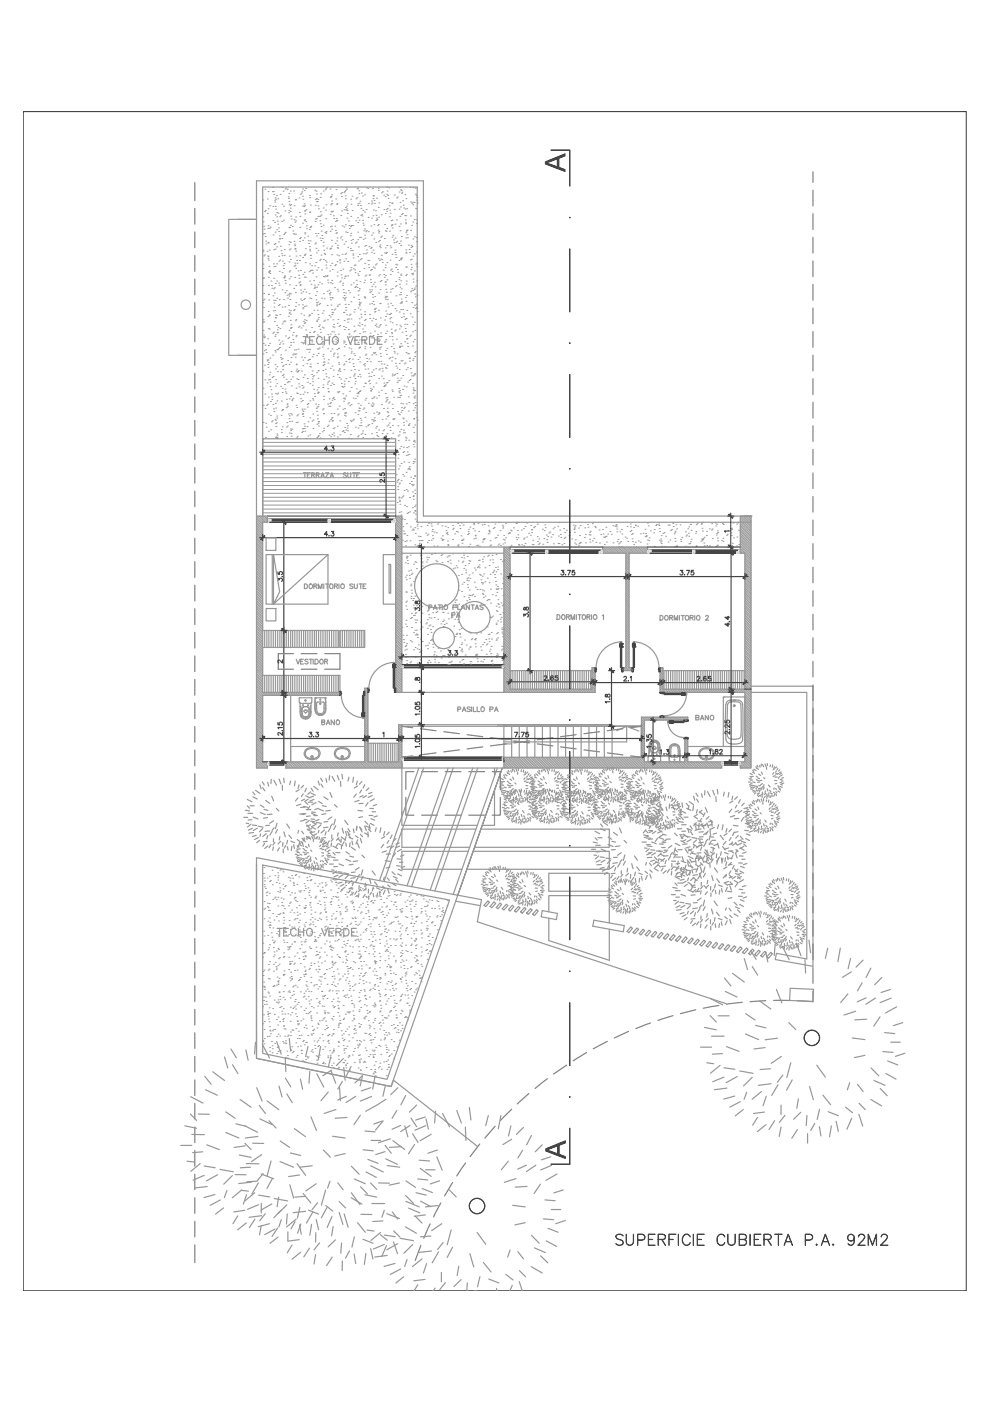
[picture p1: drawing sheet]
<svg xmlns="http://www.w3.org/2000/svg" width="210mm" height="297mm" viewBox="0 0 210 297" stroke-linecap="round" stroke-linejoin="round" font-family="sans-serif">
<defs><g id="words">
<g font-size="6">
<text x="119.9" y="36.5" transform="rotate(-90 119.9 36.5)">A</text>
<text x="120" y="245.7" transform="rotate(-90 120 245.7)">A</text>
</g>
<text font-size="4.4" fill="#979797" x="63.1" y="74.1">TECHO VERDE</text>
<text font-size="4" fill="#979797" x="67" y="154.9">BANO</text>
</g></defs>
<!-- layer: gris -->
<g fill="none" stroke="#979797" stroke-width=".21">
<path d="M57.8 39.7h.1M59.8 39.7h.1M60.6 39.9h.1M64.8 39.9h.1M69.1 39.9h.1M69.2 39.7h.1M73.4 39.8h.1M75.8 39.9h.1M77.7 39.8h.1M78 39.9h.1M79 40h.1M80.2 39.9h.1"/>
<path d="M82 39.7h.1M82.5 39.8h.1M84.7 39.7h.1M86.9 39.7h.1M87.5 39.8h.1M88 39.9h.1M55.7 42.4h.1M55.7 56h.1M55.7 46h.1M55.7 49.6h.1M55.7 53.3h.1M55.7 56.9h.1"/>
<path d="M55.8 59h.1M55.8 53h.1M55.8 47h.1M55.9 58.9h.1M55.9 48h.1M55.9 54.3h.1M56 48.6h.1M56 49.5h.1M56.1 44.9h.1M56.1 54h.1M56.2 40.1h.1M56.2 50.2h.1"/>
<path d="M56.2 44.6h.1M56.3 51.1h.1M56.4 51.7h.1M56.6 53.3h.1M56.7 42.2h.1M56.7 45.2h.1M56.8 54.3h.1M56.8 51.4h.1M56.8 48.4h.1M56.8 54.8h.1M56.8 54.4h.1M56.8 40.6h.1"/>
<path d="M56.8 44.3h.1M56.8 47.9h.1M56.9 51.5h.1M56.9 55.1h.1M56.9 58.8h.1M57 57.6h.1M57 57.8h.1M57 56.5h.1M57.1 53h.1M57.1 48.4h.1M57.1 57.4h.1M57.1 57.5h.1"/>
<path d="M57.2 43.6h.1M57.2 58h.1M57.3 48.2h.1M57.4 59.6h.1M57.8 40.6h.1M57.9 46.8h.1M57.9 43.8h.1M57.9 49.8h.1M57.9 40.6h.1M58 56h.1M58 59h.1M58 52.9h.1"/>
<path d="M58 41.2h.1M58.1 56.5h.1M58.1 51.8h.1M58.2 42.8h.1M58.2 42.4h.1M58.2 47.1h.1M58.3 41.9h.1M58.3 45.6h.1M58.3 49.2h.1M58.3 52.8h.1M58.3 51.6h.1M58.4 43.8h.1"/>
<path d="M58.4 56.5h.1M58.4 44.4h.1M58.4 42.2h.1M58.6 41.5h.1M58.7 46h.1M58.7 45.1h.1M58.7 48.7h.1M58.7 52.4h.1M58.7 56h.1M58.7 59.6h.1M58.8 46.9h.1M58.9 47.5h.1"/>
<path d="M58.9 42.1h.1M59 45.2h.1M59 51.3h.1M59 48.3h.1M59.1 54.3h.1M59.1 49.1h.1M59.1 55.4h.1M59.2 57.5h.1M59.2 50h.1M59.3 50.6h.1M59.3 50.7h.1M59.3 46h.1"/>
<path d="M59.3 55.1h.1M59.4 41.2h.1M59.5 52.2h.1M59.5 45.7h.1M59.6 53.2h.1M59.7 53.8h.1M59.8 43.3h.1M59.8 46.9h.1M59.8 50.6h.1M59.8 54.2h.1M59.8 57.8h.1M59.9 55.4h.1"/>
<path d="M60 40.5h.1M60 56.3h.1M60.1 46.7h.1M60.1 43.7h.1M60.1 56.9h.1M60.1 49.7h.1M60.1 58.9h.1M60.2 55.9h.1M60.3 58.9h.1M60.3 52.9h.1M60.3 54.1h.1M60.3 58.5h.1"/>
<path d="M60.3 49.5h.1M60.4 58.7h.1M60.4 44.7h.1M60.4 59.5h.1M60.4 40.1h.1M60.5 49.3h.1M60.9 40.2h.1M61.1 41.7h.1M61.2 42.1h.1M61.2 45.1h.1M61.2 42.7h.1M61.2 41h.1"/>
<path d="M61.2 44.6h.1M61.2 48.2h.1M61.2 51.9h.1M61.3 51.3h.1M61.3 55.5h.1M61.3 59.1h.1M61.3 57.6h.1M61.3 54.3h.1M61.3 48.2h.1M61.3 43.3h.1M61.3 53h.1M61.4 48.2h.1"/>
<path d="M61.5 57.4h.1M61.5 43.6h.1M61.5 44.9h.1M61.5 40.5h.1M61.5 44.1h.1M61.5 52.8h.1M61.6 47.8h.1M61.6 51.4h.1M61.6 55h.1M61.6 58.7h.1M61.7 45.8h.1M61.7 43.4h.1"/>
<path d="M61.8 46.4h.1M62 48h.1M62.1 49h.1M62.2 49.6h.1M62.3 40.5h.1M62.3 46.6h.1M62.3 43.6h.1M62.3 51.2h.1M62.3 56.5h.1M62.4 49.6h.1M62.5 55.8h.1M62.5 52.1h.1"/>
<path d="M62.5 51.8h.1M62.5 58.8h.1M62.5 52.8h.1M62.5 47.1h.1M62.6 52.7h.1M62.6 56.2h.1M62.6 42.4h.1M62.7 42.4h.1M62.7 46h.1M62.7 49.6h.1M62.7 46.8h.1M62.7 53.2h.1"/>
<path d="M62.7 56.9h.1M62.8 54.3h.1M62.9 55.2h.1M63 55.8h.1M63.2 57.4h.1M63.3 58.4h.1M63.4 60h.1M63.4 42h.1M63.4 59h.1M63.4 45h.1M63.5 55.2h.1M63.5 51.2h.1"/>
<path d="M63.5 50.6h.1M63.6 54.2h.1M63.6 48.2h.1M63.6 59.8h.1M63.6 45.9h.1M63.7 41.2h.1M63.7 57.3h.1M63.7 50.4h.1M63.9 41h.1M64 40.7h.1M64.1 41.6h.1M64.2 40.1h.1"/>
<path d="M64.2 43.7h.1M64.2 47.3h.1M64.2 51h.1M64.2 54.6h.1M64.2 42.2h.1M64.2 58.2h.1M64.4 43.8h.1M64.5 43.2h.1M64.5 40.4h.1M64.5 46.8h.1M64.5 50.4h.1M64.5 54.1h.1"/>
<path d="M64.5 57.7h.1M64.5 58.7h.1M64.5 44.7h.1M64.6 46.6h.1M64.6 43.5h.1M64.6 49.6h.1M64.6 45.4h.1M64.6 49.3h.1M64.7 44.7h.1M64.7 55.7h.1M64.7 53.9h.1M64.8 58.8h.1"/>
<path d="M64.8 52.7h.1M64.8 46.9h.1M64.9 44.5h.1M65 47.9h.1M65 48.5h.1M65.2 50.1h.1M65.3 51h.1M65.4 51.6h.1M65.6 57.6h.1M65.6 41.4h.1M65.6 45.1h.1M65.6 48.7h.1"/>
<path d="M65.6 52.3h.1M65.6 41.9h.1M65.6 53.2h.1M65.6 56h.1M65.6 59.6h.1M65.6 52.9h.1M65.7 44.9h.1M65.7 48.2h.1M65.8 51.1h.1M65.8 54.2h.1M65.8 57.4h.1M65.8 54.1h.1"/>
<path d="M65.8 48.1h.1M65.8 43.5h.1M65.9 54.8h.1M65.9 48h.1M65.9 57.3h.1M66.1 56.3h.1M66.2 57.3h.1M66.3 57.9h.1M66.5 59.5h.1M66.7 56.4h.1M66.7 40.3h.1M66.7 51.7h.1"/>
<path d="M66.8 46.5h.1M66.8 43.5h.1M66.8 47h.1M66.9 49.5h.1M66.9 42.3h.1M66.9 51.5h.1M67 55.7h.1M67 58.7h.1M67 52.6h.1M67 40.5h.1M67.1 41.1h.1M67.1 42.7h.1"/>
<path d="M67.1 46.4h.1M67.1 50h.1M67.1 53.6h.1M67.1 42.1h.1M67.1 57.3h.1M67.3 42.7h.1M67.4 42.3h.1M67.4 45.9h.1M67.4 43.7h.1M67.4 49.5h.1M67.4 53.2h.1M67.4 56.8h.1"/>
<path d="M67.5 44.3h.1M67.7 45.9h.1M67.7 59.8h.1M67.8 55.2h.1M67.8 46.8h.1M67.8 50.5h.1M67.9 41.9h.1M67.9 47.4h.1M67.9 45.8h.1M67.9 44.9h.1M67.9 55h.1M68 41.1h.1"/>
<path d="M68 51h.1M68.1 54.1h.1M68.1 48h.1M68.1 49h.1M68.1 45.6h.1M68.2 57.2h.1M68.2 49.9h.1M68.3 50.6h.1M68.5 52.1h.1M68.5 40.5h.1M68.5 44.1h.1M68.5 47.7h.1"/>
<path d="M68.5 51.4h.1M68.6 55h.1M68.6 58.6h.1M68.7 53.1h.1M68.7 53.7h.1M68.8 58.7h.1M68.9 54h.1M68.9 49.3h.1M68.9 55.3h.1M68.9 58.5h.1M69 40.2h.1M69 44.6h.1"/>
<path d="M69.1 46.4h.1M69.1 56.2h.1M69.1 49.4h.1M69.1 43.4h.1M69.1 49.1h.1M69.2 56.8h.1M69.2 55.6h.1M69.2 58.6h.1M69.2 52.6h.1M69.4 58.4h.1M69.5 59.4h.1M69.5 60h.1"/>
<path d="M69.9 57.5h.1M69.9 52.8h.1M70 40.1h.1M70 41.8h.1M70 45.5h.1M70 49.1h.1M70 52.7h.1M70 56.3h.1M70 60h.1M70 48.1h.1M70.1 43.4h.1M70.1 41.8h.1"/>
<path d="M70.1 52.6h.1M70.2 44.8h.1M70.2 41.6h.1M70.3 51h.1M70.3 43.2h.1M70.3 54h.1M70.3 47.9h.1M70.3 42.6h.1M70.3 41.3h.1M70.3 44.9h.1M70.3 48.6h.1M70.3 52.2h.1"/>
<path d="M70.3 55.8h.1M70.3 59.5h.1M70.4 43.2h.1M70.4 57.1h.1M70.6 44.8h.1M70.7 45.7h.1M70.8 46.3h.1M71 47.9h.1M71 56.3h.1M71.1 51.6h.1M71.1 48.9h.1M71.1 46.9h.1"/>
<path d="M71.1 56.1h.1M71.2 49.5h.1M71.2 42.2h.1M71.2 40.2h.1M71.3 46.3h.1M71.3 46.7h.1M71.4 49.3h.1M71.4 43.3h.1M71.4 51.1h.1M71.4 55.5h.1M71.4 43.2h.1M71.4 46.8h.1"/>
<path d="M71.4 50.4h.1M71.4 54h.1M71.5 58.5h.1M71.5 52.5h.1M71.5 57.7h.1M71.5 52h.1M71.6 52.6h.1M71.8 54.2h.1M72 55.1h.1M72 59.8h.1M72 55.7h.1M72.1 55.1h.1"/>
<path d="M72.1 50.4h.1M72.2 59.6h.1M72.2 57.3h.1M72.2 41h.1M72.2 45.7h.1M72.3 58.3h.1M72.3 50.2h.1M72.4 41.7h.1M72.4 44.7h.1M72.4 58.9h.1M72.5 40.8h.1M72.5 50.9h.1"/>
<path d="M72.5 53.9h.1M72.5 47.9h.1M72.7 57.1h.1M72.9 40.9h.1M72.9 44.5h.1M72.9 48.1h.1M72.9 51.8h.1M72.9 55.4h.1M73 59h.1M73.1 40.6h.1M73.1 58.6h.1M73.1 53.9h.1"/>
<path d="M73.2 41.5h.1M73.2 42.1h.1M73.2 40.4h.1M73.2 44h.1M73.2 47.7h.1M73.3 51.3h.1M73.3 54.9h.1M73.3 58.5h.1M73.3 49.2h.1M73.3 44.5h.1M73.3 53.7h.1M73.4 43.7h.1"/>
<path d="M73.5 40.1h.1M73.5 44.3h.1M73.6 46.3h.1M73.6 44.6h.1M73.6 49.3h.1M73.6 43.3h.1M73.6 45.3h.1M73.7 58.5h.1M73.7 55.4h.1M73.7 52.4h.1M73.9 46.8h.1M74 47.8h.1"/>
<path d="M74.1 48.4h.1M74.2 57.4h.1M74.3 50h.1M74.3 52.7h.1M74.3 48h.1M74.4 42.2h.1M74.4 45.9h.1M74.4 49.5h.1M74.4 53.1h.1M74.4 57.2h.1M74.4 51h.1M74.4 56.8h.1"/>
<path d="M74.4 43.3h.1M74.5 51.5h.1M74.5 47.8h.1M74.6 41.6h.1M74.7 44.6h.1M74.7 53.1h.1M74.7 50.8h.1M74.8 53.8h.1M74.8 47.8h.1M74.8 54.1h.1M74.9 54.7h.1M74.9 60h.1"/>
<path d="M74.9 57h.1M75.1 56.2h.1M75.2 57.2h.1M75.3 57.8h.1M75.3 56.2h.1M75.3 51.5h.1M75.4 46.8h.1M75.5 42.1h.1M75.5 59.4h.1M75.6 51.3h.1M75.7 41.9h.1M75.7 40h.1"/>
<path d="M75.8 46.2h.1M75.8 49.2h.1M75.8 43.2h.1M75.8 43.5h.1M75.8 47.2h.1M75.8 50.8h.1M75.8 54.4h.1M75.8 58.1h.1M76 58.4h.1M76 55.4h.1M76 52.4h.1M76.1 40.5h.1"/>
<path d="M76.1 41h.1M76.1 43.1h.1M76.1 46.7h.1M76.2 50.3h.1M76.2 54h.1M76.2 57.6h.1M76.3 42.7h.1M76.3 59.7h.1M76.4 55.1h.1M76.4 43.6h.1M76.5 45.7h.1M76.5 50.3h.1"/>
<path d="M76.5 44.2h.1M76.6 54.8h.1M76.6 40.9h.1M76.7 45.5h.1M76.7 45.8h.1M76.9 41.6h.1M76.9 46.7h.1M76.9 44.6h.1M76.9 47.3h.1M77 50.7h.1M77 53.8h.1M77 47.7h.1"/>
<path d="M77.2 59.9h.1M77.2 56.9h.1M77.2 48.9h.1M77.3 49.9h.1M77.3 41.3h.1M77.3 44.9h.1M77.3 48.5h.1M77.3 52.2h.1M77.3 55.8h.1M77.3 59.4h.1M77.4 50.5h.1M77.4 58.5h.1"/>
<path d="M77.5 53.8h.1M77.5 49.1h.1M77.6 52.1h.1M77.6 58.3h.1M77.6 44.4h.1M77.7 53h.1M77.7 48.9h.1M77.8 53.6h.1M78 55.2h.1M78 46.1h.1M78.1 49.1h.1M78.1 43.1h.1"/>
<path d="M78.1 56.1h.1M78.2 56.8h.1M78.2 55.3h.1M78.2 52.3h.1M78.3 58.3h.1M78.4 58.3h.1M78.5 59.3h.1M78.5 57.3h.1M78.6 52.6h.1M78.6 59.9h.1M78.6 47.9h.1M78.7 43.3h.1"/>
<path d="M78.7 52.4h.1M78.8 42.6h.1M78.8 46.3h.1M78.8 49.9h.1M78.8 53.5h.1M78.8 57.1h.1M78.9 43h.1M79.1 42.1h.1M79.1 45.7h.1M79.1 49.4h.1M79.1 41.5h.1M79.1 53h.1"/>
<path d="M79.1 56.6h.1M79.1 44.5h.1M79.2 41.6h.1M79.2 50.7h.1M79.3 53.7h.1M79.3 47.7h.1M79.3 42.5h.1M79.4 59.8h.1M79.4 56.8h.1M79.4 43.1h.1M79.6 56.2h.1M79.6 44.7h.1"/>
<path d="M79.7 51.4h.1M79.7 46.8h.1M79.7 45.7h.1M79.8 56h.1M79.8 46.3h.1M79.8 42h.1M79.9 46.6h.1M80 47.8h.1M80.2 48.8h.1M80.2 40.4h.1M80.2 44h.1M80.2 47.6h.1"/>
<path d="M80.2 51.3h.1M80.2 54.8h.1M80.2 49.4h.1M80.2 58.5h.1M80.3 46h.1M80.3 49.1h.1M80.3 43h.1M80.5 55.2h.1M80.5 52.2h.1M80.5 51h.1M80.5 58.2h.1M80.5 51.9h.1"/>
<path d="M80.6 59.7h.1M80.6 52.5h.1M80.7 50.3h.1M80.7 54.9h.1M80.8 59.5h.1M80.8 54.1h.1M80.8 45.5h.1M80.9 40.9h.1M80.9 50.1h.1M81 55.1h.1M81.1 55.7h.1M81.1 40.7h.1"/>
<path d="M81.3 57.3h.1M81.4 41.4h.1M81.4 44.4h.1M81.4 58.2h.1M81.5 58.8h.1M81.5 53.6h.1M81.5 50.6h.1M81.5 47.6h.1M81.6 59.8h.1M81.6 56.8h.1M81.7 41.7h.1M81.7 45.3h.1"/>
<path d="M81.7 48.9h.1M81.7 52.6h.1M81.7 56.2h.1M81.7 59.8h.1M81.7 58.4h.1M81.8 53.7h.1M81.9 49.1h.1M81.9 44.4h.1M81.9 53.5h.1M82 41.2h.1M82 44.8h.1M82 48.5h.1"/>
<path d="M82 52.1h.1M82 55.7h.1M82 59.3h.1M82.1 40.5h.1M82.1 44.2h.1M82.2 41.4h.1M82.3 42.1h.1M82.5 43.6h.1M82.5 46h.1M82.6 49h.1M82.6 43h.1M82.6 44.6h.1"/>
<path d="M82.7 55.1h.1M82.7 52.1h.1M82.7 45.2h.1M82.7 58.2h.1M82.8 57.3h.1M82.9 52.5h.1M82.9 46.8h.1M82.9 47.9h.1M83 57.1h.1M83 47.7h.1M83 43.2h.1M83.1 48.3h.1"/>
<path d="M83.1 43h.1M83.1 46.7h.1M83.1 50.3h.1M83.1 53.9h.1M83.1 57.6h.1M83.1 47.7h.1M83.3 49.9h.1M83.4 50.9h.1M83.5 51.5h.1M83.6 41.3h.1M83.6 44.4h.1M83.7 53h.1"/>
<path d="M83.8 53.5h.1M83.8 50.5h.1M83.8 47.5h.1M83.8 54h.1M83.9 59.7h.1M83.9 56.7h.1M83.9 56h.1M83.9 54.6h.1M83.9 51.4h.1M84.1 46.6h.1M84.1 42h.1M84.1 56.2h.1"/>
<path d="M84.1 51.2h.1M84.3 57.1h.1M84.3 41.8h.1M84.4 57.7h.1M84.6 59.3h.1M84.6 40.7h.1M84.6 44.4h.1M84.6 48h.1M84.6 51.6h.1M84.6 55.2h.1M84.6 58.9h.1M84.8 45.9h.1"/>
<path d="M84.8 48.9h.1M84.8 42.9h.1M84.9 40.2h.1M84.9 43.9h.1M84.9 47.5h.1M84.9 51.1h.1M84.9 55.1h.1M84.9 52.1h.1M84.9 54.8h.1M84.9 58.4h.1M84.9 59.5h.1M85 58.1h.1"/>
<path d="M85 54.9h.1M85.1 40.4h.1M85.1 50.2h.1M85.1 45.5h.1M85.2 41h.1M85.2 54.7h.1M85.2 40.8h.1M85.3 45.3h.1M85.4 42.6h.1M85.5 43.5h.1M85.6 44.1h.1M85.8 45.7h.1"/>
<path d="M85.8 41.3h.1M85.9 44.3h.1M85.9 46.6h.1M86 47.2h.1M86 50.4h.1M86 47.4h.1M86 58.4h.1M86 53.5h.1M86 42.1h.1M86 45.7h.1M86 49.3h.1M86 53h.1"/>
<path d="M86 56.6h.1M86.1 53.7h.1M86.1 59.6h.1M86.1 56.6h.1M86.1 49h.1M86.2 48.8h.1M86.2 58.2h.1M86.2 44.3h.1M86.3 49.8h.1M86.3 48.8h.1M86.4 50.4h.1M86.6 52h.1"/>
<path d="M86.7 52.9h.1M86.8 53.5h.1M87 45.8h.1M87 55.1h.1M87.1 48.8h.1M87.1 42.8h.1M87.1 57.2h.1M87.2 56h.1M87.2 52.5h.1M87.2 55h.1M87.2 52h.1M87.2 58h.1"/>
<path d="M87.2 56.7h.1M87.3 47.8h.1M87.3 43.1h.1M87.4 52.3h.1M87.4 58.2h.1M87.5 42.9h.1M87.5 43.4h.1M87.5 47.1h.1M87.5 50.7h.1M87.5 54.3h.1M87.5 57.9h.1M87.6 59.2h.1"/>
<path d="M87.6 59.8h.1M87.8 42.9h.1M87.8 46.6h.1M87.8 50.2h.1M87.9 53.8h.1M87.9 57.4h.1M88.1 41.2h.1M88.1 44.2h.1M88.2 56h.1M88.3 50.4h.1M88.3 47.4h.1M88.3 41.5h.1"/>
<path d="M88.3 53.4h.1M88.3 51.3h.1M88.3 46.6h.1M88.4 59.5h.1M88.4 56.5h.1M88.4 42.4h.1M88.4 55.8h.1M88.4 41.9h.1M88.5 43h.1M55.7 60.5h.1M55.7 64.2h.1M55.7 68.3h.1"/>
<path d="M55.8 70h.1M55.8 67.8h.1M55.8 71.4h.1M55.8 75h.1M55.8 78.7h.1M55.8 63.7h.1M55.8 72.8h.1M55.9 65.2h.1M55.9 68.2h.1M55.9 62.2h.1M55.9 71h.1M56 71.6h.1"/>
<path d="M56 63.4h.1M56 74.4h.1M56 71.4h.1M56.1 77.4h.1M56.2 73.2h.1M56.3 74.2h.1M56.4 74.7h.1M56.6 76.3h.1M56.7 76.5h.1M56.8 77.3h.1M56.8 71.8h.1M56.8 67.1h.1"/>
<path d="M56.8 77.9h.1M56.8 76.3h.1M56.9 62.4h.1M56.9 66h.1M56.9 69.7h.1M56.9 73.3h.1M56.9 60.6h.1M56.9 76.9h.1M57 63.6h.1M57 66.9h.1M57.1 79.5h.1M57.1 69.8h.1"/>
<path d="M57.1 66.7h.1M57.1 72.8h.1M57.2 78.9h.1M57.2 75.9h.1M57.6 60.5h.1M57.6 61.1h.1M57.8 75.3h.1M57.8 70.6h.1M57.9 62.7h.1M57.9 79.8h.1M57.9 65.9h.1M58 63.7h.1"/>
<path d="M58 61.2h.1M58 70.4h.1M58.1 64.2h.1M58.1 65.1h.1M58.2 68.2h.1M58.2 62.1h.1M58.2 61h.1M58.3 74.3h.1M58.3 71.3h.1M58.3 65.9h.1M58.3 77.3h.1M58.4 60.1h.1"/>
<path d="M58.4 63.7h.1M58.4 67.3h.1M58.4 71h.1M58.4 74.6h.1M58.4 66.8h.1M58.4 78.2h.1M58.4 67.4h.1M58.7 69h.1M58.7 63.2h.1M58.7 66.9h.1M58.7 70.5h.1M58.7 74.1h.1"/>
<path d="M58.7 77.8h.1M58.8 69.9h.1M58.8 78.8h.1M58.9 70.6h.1M58.9 74.2h.1M59 69.4h.1M59 64.8h.1M59 73.9h.1M59.1 72.1h.1M59.1 60h.1M59.2 60.5h.1M59.2 63.5h.1"/>
<path d="M59.2 73.1h.1M59.2 64.5h.1M59.3 73.7h.1M59.3 69.7h.1M59.3 66.7h.1M59.4 72.7h.1M59.5 78.9h.1M59.5 75.8h.1M59.5 75.3h.1M59.6 76.2h.1M59.7 76.8h.1M59.8 61.5h.1"/>
<path d="M59.8 65.1h.1M59.8 68.7h.1M59.8 72.3h.1M59.8 76h.1M59.8 79.6h.1M59.9 77.7h.1M59.9 78.4h.1M60 72.9h.1M60 68.3h.1M60.1 79.4h.1M60.1 77.5h.1M60.1 80h.1"/>
<path d="M60.1 63.5h.1M60.2 68.1h.1M60.4 68.1h.1M60.4 65.1h.1M60.4 62h.1M60.5 74.2h.1M60.5 71.2h.1M60.5 60.1h.1M60.6 77.3h.1M60.7 61.6h.1M60.9 62.6h.1M60.9 63.2h.1"/>
<path d="M61 76.4h.1M61 71.8h.1M61.2 64.8h.1M61.2 67h.1M61.2 62.4h.1M61.2 65.7h.1M61.2 71.5h.1M61.3 62.8h.1M61.3 66.4h.1M61.3 70h.1M61.3 73.6h.1M61.3 77.3h.1"/>
<path d="M61.3 66.3h.1M61.4 62.2h.1M61.4 60.4h.1M61.5 63.5h.1M61.5 67.9h.1M61.6 69.6h.1M61.6 66.6h.1M61.6 62.3h.1M61.6 65.9h.1M61.6 76.8h.1M61.7 68.9h.1M61.7 78.8h.1"/>
<path d="M61.7 75.8h.1M62 79.9h.1M62.2 65.9h.1M62.3 61.2h.1M62.4 65.6h.1M62.6 75.7h.1M62.6 68h.1M62.6 65h.1M62.6 62h.1M62.7 60.5h.1M62.7 64.2h.1M62.7 67.8h.1"/>
<path d="M62.8 78.6h.1M62.8 77.2h.1M62.8 77.3h.1M62.9 78.3h.1M63 78.9h.1M63.1 78.8h.1M63.3 78.6h.1M63.3 64.6h.1M63.6 60.6h.1M63.7 60.4h.1M63.7 63.4h.1M63.7 61.5h.1"/>
<path d="M63.8 66.5h.1M63.8 62.1h.1M64 78.7h.1M64 75.7h.1M64 63.7h.1M64.1 64.6h.1M64.2 65.3h.1M64.2 61.8h.1M64.2 65.5h.1M64.2 76.4h.1M64.2 77.5h.1M64.2 80h.1"/>
<path d="M64.3 68.1h.1M64.4 63.5h.1M64.4 66.8h.1M64.5 61.3h.1M64.5 65h.1M64.5 68.6h.1M64.5 67.8h.1M64.5 75.8h.1M64.5 79.5h.1M64.6 63.3h.1M64.6 68.4h.1M64.9 64.9h.1"/>
<path d="M64.9 61.9h.1M64.9 67.9h.1M65.1 77.1h.1M65.3 76.4h.1M65.4 67h.1M65.5 76.2h.1M65.5 62.3h.1M65.6 66.8h.1M65.6 76.2h.1M65.6 63.2h.1M65.7 77.7h.1M65.8 77.2h.1"/>
<path d="M65.9 77.8h.1M65.9 63.3h.1M65.9 60.3h.1M66.1 66.4h.1M66.1 79.4h.1M66.2 78.6h.1M66.2 75.6h.1M66.3 79.9h.1M66.5 79.7h.1M66.5 65.8h.1M66.6 61.1h.1M66.6 60.4h.1"/>
<path d="M66.7 61h.1M66.8 60.9h.1M66.9 62.6h.1M67 63.6h.1M67.1 64.2h.1M67.1 64.8h.1M67.1 61.8h.1M67.1 60.9h.1M67.1 64.5h.1M67.1 68.1h.1M67.1 79h.1M67.2 67.9h.1"/>
<path d="M67.3 77h.1M67.3 65.8h.1M67.4 66.7h.1M67.4 60.4h.1M67.4 64h.1M67.4 67.7h.1M67.4 78.6h.1M67.5 78.6h.1M67.5 67.3h.1M67.6 64.6h.1M67.7 68.9h.1M67.8 64.4h.1"/>
<path d="M68.2 63.2h.1M68.2 60.2h.1M68.3 66.4h.1M68.4 78.6h.1M68.5 77.5h.1M68.6 62.3h.1M68.6 65.9h.1M68.6 76.8h.1M68.6 68.1h.1M68.7 76.1h.1M68.7 77.3h.1M68.7 76.7h.1"/>
<path d="M68.7 63.4h.1M68.8 67.9h.1M68.9 78.3h.1M69.1 79.3h.1M69.2 79.9h.1M69.4 64.8h.1M69.4 61.8h.1M69.4 67.8h.1M69.5 77h.1M69.6 76.3h.1M69.8 61.5h.1M69.8 66.9h.1"/>
<path d="M69.8 62.2h.1M69.9 62.5h.1M70 63.1h.1M70 62h.1M70 63.6h.1M70 67.2h.1M70 78.1h.1M70.2 64.7h.1M70.3 65.6h.1M70.3 63.1h.1M70.3 66.7h.1M70.4 66.2h.1"/>
<path d="M70.4 77.6h.1M70.4 60.1h.1M70.5 63.2h.1M70.6 66.3h.1M70.6 67.8h.1M70.6 79.8h.1M70.7 78.5h.1M70.7 68.8h.1M70.8 65.7h.1M70.9 61h.1M71 65.5h.1M71.5 61.3h.1"/>
<path d="M71.5 65h.1M71.5 68.6h.1M71.5 75.8h.1M71.5 79.4h.1M71.6 64.7h.1M71.6 61.7h.1M71.6 75.6h.1M71.7 67.7h.1M71.7 78.6h.1M71.8 76.9h.1M71.8 77.2h.1M71.9 78.4h.1"/>
<path d="M72 78.2h.1M72 64.5h.1M72 78.8h.1M72 69h.1M72.6 60.5h.1M72.7 60.1h.1M72.7 63.1h.1M72.8 61.4h.1M72.8 66.2h.1M72.8 62h.1M72.8 77.4h.1M72.9 78.4h.1"/>
<path d="M73 62.6h.1M73 66.3h.1M73 77.2h.1M73 68h.1M73 63.3h.1M73.1 63.6h.1M73.2 64.5h.1M73.2 63.1h.1M73.3 65.2h.1M73.3 62.1h.1M73.3 65.8h.1M73.3 76.7h.1"/>
<path d="M73.5 66.7h.1M73.6 67.7h.1M73.7 68.3h.1M73.9 64.6h.1M73.9 61.6h.1M73.9 67.6h.1M73.9 76.2h.1M74 76.8h.1M74 66.8h.1M74.1 76h.1M74.1 62.1h.1M74.2 80h.1"/>
<path d="M74.2 66.6h.1M74.4 60.4h.1M74.4 64h.1M74.4 67.6h.1M74.4 78.5h.1M74.7 76.1h.1M74.8 77.1h.1M74.9 77.7h.1M74.9 79.7h.1M75 63h.1M75 66.2h.1M75.1 79.5h.1"/>
<path d="M75.1 79.3h.1M75.2 78.3h.1M75.2 65.6h.1M75.2 60.9h.1M75.4 60.7h.1M75.6 60.4h.1M75.7 60.9h.1M75.9 61.7h.1M75.9 65.3h.1M75.9 68.9h.1M75.9 76.2h.1M75.9 79.8h.1"/>
<path d="M75.9 62.6h.1M76 78.5h.1M76.1 63.5h.1M76.1 64.5h.1M76.1 61.5h.1M76.1 67.6h.1M76.1 64.1h.1M76.2 61.2h.1M76.2 64.8h.1M76.2 68.5h.1M76.2 75.7h.1M76.2 79.4h.1"/>
<path d="M76.2 64.4h.1M76.3 76.7h.1M76.4 65.7h.1M76.4 79.9h.1M76.4 64.2h.1M76.5 66.6h.1M76.6 67.2h.1M76.7 68.8h.1M77.1 77.3h.1M77.2 62.9h.1M77.2 67.9h.1M77.3 66.1h.1"/>
<path d="M77.3 77.1h.1M77.3 63.1h.1M77.3 66.7h.1M77.3 77.6h.1M77.3 63.2h.1M77.4 78.3h.1M77.5 67.7h.1M77.7 76h.1M77.8 76.7h.1M78 78.2h.1M78.1 79.1h.1M78.2 79.8h.1"/>
<path d="M78.2 76.1h.1M78.3 64.5h.1M78.3 61.5h.1M78.3 66.7h.1M78.4 67.5h.1M78.4 62h.1M78.5 76.7h.1M78.6 61.8h.1M78.6 79.8h.1M78.8 61.5h.1M78.8 60.8h.1M78.8 64.4h.1"/>
<path d="M78.8 68h.1M78.8 78.9h.1M78.9 62.4h.1M79 63h.1M79.1 60.3h.1M79.1 63.9h.1M79.1 67.5h.1M79.1 78.4h.1M79.2 64.6h.1M79.2 79.6h.1M79.4 65.6h.1M79.4 66.2h.1"/>
<path d="M79.4 62.9h.1M79.5 69h.1M79.5 66h.1M79.5 60.8h.1M79.6 67.7h.1M79.6 65.3h.1M79.7 78.2h.1M79.7 68.7h.1M80.2 62.1h.1M80.2 65.8h.1M80.2 76.7h.1M80.3 78.4h.1"/>
<path d="M80.5 78.2h.1M80.6 64.4h.1M80.6 61.4h.1M80.6 67.4h.1M80.6 68.8h.1M80.8 76.6h.1M80.9 79.7h.1M80.9 77.2h.1M81 78.1h.1M81.1 78.7h.1M81.4 77.2h.1M81.6 67.8h.1"/>
<path d="M81.6 63.1h.1M81.7 62.8h.1M81.7 60.4h.1M81.7 63.4h.1M81.7 67.1h.1M81.7 78h.1M81.8 68.9h.1M81.8 65.9h.1M81.8 61.3h.1M81.8 62.9h.1M81.9 78.1h.1M81.9 62h.1"/>
<path d="M82 62.9h.1M82 66.6h.1M82.1 77.5h.1M82.1 63.5h.1M82.2 64.5h.1M82.3 65.1h.1M82.5 66.7h.1M82.5 76.1h.1M82.6 67.6h.1M82.6 66.7h.1M82.7 68.2h.1M82.7 75.8h.1"/>
<path d="M82.7 61.9h.1M82.8 64.3h.1M82.8 61.3h.1M82.8 66.4h.1M82.9 67.3h.1M83 76.5h.1M83.1 79.7h.1M83.2 61.2h.1M83.2 64.8h.1M83.2 68.4h.1M83.2 75.7h.1M83.2 79.3h.1"/>
<path d="M83.5 73.9h.1M83.5 79.6h.1M83.6 74.5h.1M83.6 74.8h.1M83.7 70.2h.1M83.7 79.4h.1M83.8 76.1h.1M83.8 65.4h.1M83.8 60.8h.1M83.8 77h.1M83.8 70h.1M83.9 62.7h.1"/>
<path d="M83.9 77.6h.1M84 68.9h.1M84 65.9h.1M84 60.6h.1M84.1 71.9h.1M84.1 78h.1M84.1 79.2h.1M84.2 75h.1M84.7 62.5h.1M84.7 66.2h.1M84.7 69.8h.1M84.7 73.4h.1"/>
<path d="M84.7 77h.1M84.7 78.3h.1M84.7 60.3h.1M84.7 73.7h.1M84.8 60.9h.1M84.8 68.9h.1M84.8 64.3h.1M84.9 73.5h.1M84.9 62.5h.1M84.9 62h.1M84.9 65.6h.1M84.9 69.3h.1"/>
<path d="M84.9 72.9h.1M85 76.5h.1M85 64.1h.1M85.1 64.2h.1M85.1 61.2h.1M85.1 63.4h.1M85.1 67.3h.1M85.2 64h.1M85.2 73.4h.1M85.2 76.5h.1M85.2 70.4h.1M85.4 79.6h.1"/>
<path d="M85.4 65.6h.1M85.5 66.5h.1M85.6 67.1h.1M85.7 77.2h.1M85.8 68.7h.1M85.8 72.5h.1M85.8 67.8h.1M85.9 69.7h.1M85.9 76.9h.1M86 63.1h.1M86 70.3h.1M86 67.5h.1"/>
<path d="M86.1 60.2h.1M86.1 63.9h.1M86.1 67.5h.1M86.1 71.1h.1M86.1 74.7h.1M86.1 78.4h.1M86.2 62.6h.1M86.2 71.9h.1M86.3 68.8h.1M86.3 65.8h.1M86.3 71.8h.1M86.3 72.8h.1"/>
<path d="M86.4 78h.1M86.4 75h.1M86.4 73.4h.1M86.6 75h.1M86.7 75.9h.1M86.8 76.6h.1M86.9 71.3h.1M86.9 75.9h.1M87 66.5h.1M87 78.1h.1M87 61.9h.1M87.1 71.1h.1"/>
<path d="M87.2 79.1h.1M87.2 61.7h.1M87.2 79.7h.1M87.3 64.2h.1M87.3 61.2h.1M87.4 67.2h.1M87.4 73.3h.1M87.5 76.4h.1M87.5 70.3h.1M87.5 61.6h.1M87.6 65.2h.1M87.6 68.8h.1"/>
<path d="M87.6 72.5h.1M87.6 76.1h.1M87.6 79.7h.1M87.6 79.5h.1M87.8 61.4h.1M87.9 61.1h.1M87.9 64.7h.1M87.9 68.3h.1M87.9 72h.1M87.9 79.4h.1M87.9 75.6h.1M87.9 79.2h.1"/>
<path d="M87.9 74.8h.1M88 62.3h.1M88 70h.1M88 62.9h.1M88 65.4h.1M88.1 74.6h.1M88.1 60.6h.1M88.3 64.5h.1M88.3 65.2h.1M88.4 65.5h.1M88.4 62.6h.1M88.5 66.1h.1"/>
<path d="M55.7 99.6h28.2M55.7 98.8h28.2M55.7 97.9h28.2M55.7 97.1h28.2M55.7 96.3h28.2M55.7 95.4h28.2M55.7 94.6h28.2M55.7 93.8h28.2M55.8 82.3h.1M55.8 85.9h.1M55.8 89.6h.1M56.2 83.6h.1"/>
<path d="M56.2 80.5h.1M56.2 86.6h.1M56.3 92.7h.1M56.3 89.7h.1M56.5 90.6h.1M56.5 85.9h.1M56.6 81.2h.1M56.7 85.7h.1M56.9 80.5h.1M56.9 84.2h.1M56.9 87.8h.1M56.9 91.4h.1"/>
<path d="M57.2 80.4h.1M57.3 82h.1M57.3 81h.1M57.3 88.1h.1M57.3 85.1h.1M57.4 91.1h.1M57.4 82.6h.1M57.6 83.6h.1M57.6 89.4h.1M57.6 84.1h.1M57.6 84.7h.1M57.7 80h.1"/>
<path d="M57.7 89.2h.1M57.9 85.8h.1M58 86.7h.1M58.1 87.3h.1M58.3 88.9h.1M58.4 83.5h.1M58.4 80.5h.1M58.4 89.8h.1M58.4 81.9h.1M58.4 85.5h.1M58.4 89.1h.1M58.4 92.7h.1"/>
<path d="M58.4 86.5h.1M58.5 90.5h.1M58.5 92.7h.1M58.6 89.6h.1M58.6 92.9h.1M58.7 88.2h.1M58.7 92h.1M58.7 81.4h.1M58.7 85h.1M58.7 88.6h.1M58.7 83.6h.1M58.7 92.3h.1"/>
<path d="M58.7 92.7h.1M58.8 92.9h.1M58.9 83.3h.1M59.5 81.9h.1M59.6 88h.1M59.6 91.1h.1M59.6 85h.1M59.7 91.7h.1M59.7 87.1h.1M59.8 83.2h.1M59.8 86.9h.1M59.8 90.5h.1"/>
<path d="M59.8 82.3h.1M59.9 86.9h.1M60.3 81.5h.1M60.4 82.5h.1M60.5 83.1h.1M60.6 83.4h.1M60.6 80.4h.1M60.7 86.4h.1M60.7 84.7h.1M60.7 90.5h.1M60.8 92.6h.1M60.8 89.6h.1"/>
<path d="M60.9 85.6h.1M60.9 85.8h.1M60.9 81.1h.1M60.9 86.2h.1M60.9 90.3h.1M61.1 80.9h.1M61.2 87.8h.1M61.3 88.8h.1M61.3 80.9h.1M61.3 84.6h.1M61.3 88.2h.1M61.3 91.8h.1"/>
<path d="M61.4 89.4h.1M61.6 91h.1M61.6 80.4h.1M61.6 84.1h.1M61.6 87.7h.1M61.6 91.3h.1M61.7 91.9h.1M61.8 81.8h.1M61.8 92.5h.1M61.8 88h.1M61.9 91h.1M61.9 84.9h.1"/>
<path d="M61.9 89.3h.1M61.9 84.7h.1M62.1 84.4h.1M62.8 82.3h.1M62.8 85.9h.1M62.8 89.6h.1M62.9 83.3h.1M62.9 80.3h.1M62.9 92.8h.1M62.9 86.4h.1M62.9 88.2h.1M63 92.5h.1"/>
<path d="M63.1 89.5h.1M63.1 83.4h.1M63.1 88h.1M63.2 80.5h.1M63.3 81.4h.1M63.4 82h.1M63.6 83.6h.1M63.7 84.5h.1M63.8 85.2h.1M64 91.7h.1M64 81.7h.1M64 86.7h.1"/>
<path d="M64.1 87.9h.1M64.1 86.9h.1M64.1 90.9h.1M64.1 84.9h.1M64.1 82.3h.1M64.2 87.7h.1M64.2 91.5h.1M64.2 88.3h.1M64.2 83.6h.1M64.2 87.2h.1M64.2 90.9h.1M64.3 82.1h.1"/>
<path d="M64.5 89.9h.1M64.5 90.8h.1M64.5 83.1h.1M64.5 86.7h.1M64.5 90.4h.1M64.6 91.4h.1M64.8 93h.1M65.1 90.5h.1M65.1 83.3h.1M65.1 80.2h.1M65.1 85.8h.1M65.2 86.3h.1"/>
<path d="M65.2 81.1h.1M65.3 92.4h.1M65.3 89.4h.1M65.3 85.5h.1M65.7 81.4h.1M65.7 85h.1M65.7 88.6h.1M65.7 92.2h.1M66.2 89.3h.1M66.2 80.3h.1M66.2 81.7h.1M66.2 84.5h.1"/>
<path d="M66.3 80.9h.1M66.3 87.8h.1M66.4 90.8h.1M66.4 84.8h.1M66.4 89.1h.1M66.5 82.5h.1M66.6 83.5h.1M66.7 84.1h.1M66.9 85.7h.1M67 86.6h.1M67.1 87.2h.1M67.2 82.7h.1"/>
<path d="M67.2 86.3h.1M67.2 89.9h.1M67.2 92.8h.1M67.3 88.8h.1M67.3 88h.1M67.3 83.4h.1M67.4 83.2h.1M67.4 92.6h.1M67.4 86.2h.1M67.4 80.2h.1M67.4 89.7h.1M67.5 82.2h.1"/>
<path d="M67.5 85.8h.1M67.5 89.4h.1M67.5 92.4h.1M67.5 90.3h.1M67.5 83.2h.1M67.7 91.9h.1M67.8 92.9h.1M68.3 91.6h.1M68.4 86.9h.1M68.4 82.2h.1M68.5 81.6h.1M68.5 86.7h.1"/>
<path d="M68.6 87.7h.1M68.6 90.8h.1M68.6 84.7h.1M68.6 80.4h.1M68.6 84h.1M68.6 91.3h.1M69.4 81.4h.1M69.4 90.4h.1M69.5 85.7h.1M69.5 82.4h.1M69.5 81h.1M69.6 83h.1"/>
<path d="M69.6 90.2h.1M69.6 83.1h.1M69.7 86.1h.1M69.7 80.1h.1M69.7 80.8h.1M69.8 92.3h.1M69.8 89.3h.1M69.8 84.6h.1M69.9 85.5h.1M70 86.1h.1M70.1 81.7h.1M70.1 85.4h.1"/>
<path d="M70.1 89h.1M70.1 92.6h.1M70.2 87.7h.1M70.3 88.7h.1M70.4 89.3h.1M70.4 81.2h.1M70.4 84.9h.1M70.4 88.5h.1M70.4 92.1h.1M70.5 89.2h.1M70.5 84.5h.1M70.6 90.9h.1"/>
<path d="M70.7 81.5h.1M70.7 91.8h.1M70.7 84.3h.1M70.8 87.7h.1M70.8 92.4h.1M70.9 90.7h.1M70.9 84.7h.1M71.5 83.1h.1M71.5 86.7h.1M71.5 90.4h.1M71.5 92.7h.1M71.6 88h.1"/>
<path d="M71.7 83.3h.1M71.7 87.8h.1M71.9 83h.1M71.9 86.1h.1M71.9 80h.1M72 92.2h.1M72 89.2h.1M72.2 80.4h.1M72.4 81.3h.1M72.5 81.9h.1M72.6 91.5h.1M72.7 83.5h.1"/>
<path d="M72.7 86.8h.1M72.7 82.1h.1M72.8 91.3h.1M72.8 84.4h.1M72.8 85.1h.1M72.9 81.9h.1M73 81.4h.1M73 80.8h.1M73 84.4h.1M73 88h.1M73 91.7h.1M73.1 87.6h.1"/>
<path d="M73.1 86.6h.1M73.1 90.6h.1M73.1 84.6h.1M73.2 87.6h.1M73.3 88.2h.1M73.3 80.3h.1M73.3 83.9h.1M73.3 87.5h.1M73.3 91.2h.1M73.5 89.8h.1M73.6 90.7h.1M73.7 91.3h.1"/>
<path d="M73.7 90.3h.1M73.7 85.6h.1M73.9 80.9h.1M73.9 92.9h.1M73.9 85.4h.1M74.1 83h.1M74.2 86h.1M74.3 92.1h.1M74.3 89.1h.1M74.5 82.2h.1M74.5 85.8h.1M74.5 89.4h.1"/>
<path d="M74.5 93h.1M74.7 89.1h.1M74.9 84.4h.1M75 88.9h.1M75.2 81.4h.1M75.3 80.2h.1M75.3 87.5h.1M75.3 90.6h.1M75.3 84.5h.1M75.3 80.8h.1M75.6 82.5h.1M75.6 83.4h.1"/>
<path d="M75.7 84h.1M75.8 92.6h.1M75.9 87.9h.1M75.9 85.6h.1M75.9 83.5h.1M75.9 87.1h.1M75.9 90.7h.1M75.9 83.2h.1M76 92.4h.1M76.1 86.5h.1M76.1 87.1h.1M76.1 83h.1"/>
<path d="M76.2 83h.1M76.2 86.6h.1M76.2 90.2h.1M76.4 82.9h.1M76.4 88.7h.1M76.4 85.9h.1M76.5 89.6h.1M76.5 92.1h.1M76.5 89.1h.1M76.6 90.2h.1M76.8 91.8h.1M76.9 92.8h.1"/>
<path d="M76.9 91.4h.1M76.9 86.7h.1M77.1 82h.1M77.2 86.5h.1M77.4 81.2h.1M77.4 84.8h.1M77.4 88.5h.1M77.4 92.1h.1M77.5 81.3h.1M77.5 87.4h.1M77.6 90.5h.1M77.6 84.4h.1"/>
<path d="M78 90.2h.1M78.1 85.5h.1M78.1 80.8h.1M78.2 90h.1M78.3 80.6h.1M78.4 81.4h.1M78.5 82.3h.1M78.6 82.8h.1M78.6 82.9h.1M78.6 85.9h.1M78.8 92h.1M78.8 89h.1"/>
<path d="M78.8 84.5h.1M78.8 82.5h.1M78.9 86.2h.1M78.9 89.8h.1M78.9 85.5h.1M79 86h.1M79.1 89h.1M79.1 82h.1M79.1 85.7h.1M79.1 89.3h.1M79.1 92.9h.1M79.1 84.4h.1"/>
<path d="M79.2 87.6h.1M79.3 84.1h.1M79.4 88.6h.1M79.4 89.2h.1M79.7 90.7h.1M79.7 81.2h.1M79.8 91.7h.1M79.8 90.4h.1M79.8 87.4h.1M79.8 84.4h.1M79.9 92.3h.1M80.1 92.5h.1"/>
<path d="M80.2 87.8h.1M80.2 83.1h.1M80.3 80.2h.1M80.3 83.9h.1M80.3 87.5h.1M80.3 91.2h.1M80.4 87.6h.1M80.8 82.7h.1M80.9 85.8h.1M81 91.9h.1M81 88.9h.1M81.2 91.3h.1"/>
<path d="M81.3 80.3h.1M81.3 86.6h.1M81.4 81.9h.1M81.4 81.2h.1M81.4 91.1h.1M81.5 81.9h.1M81.5 81.7h.1M81.7 83.4h.1M81.7 81.6h.1M81.8 85.2h.1M81.8 88.8h.1M81.8 92.5h.1"/>
<path d="M81.8 84.4h.1M81.9 85h.1M81.9 81.2h.1M82.1 90.3h.1M82.1 87.3h.1M82.1 84.3h.1M82.1 81.1h.1M82.1 84.7h.1M82.1 88.3h.1M82.1 92h.1M82.1 86.6h.1M82.2 87.5h.1"/>
<path d="M82.3 88.1h.1M82.3 90.1h.1M82.4 85.5h.1M82.5 80.7h.1M82.5 89.7h.1M82.5 85.2h.1M82.7 90.6h.1M82.7 91.3h.1M82.9 92.8h.1M83.1 82.7h.1M83.1 85.7h.1M83.2 83h.1"/>
<path d="M83.2 86.6h.1M83.2 90.2h.1M83.3 91.8h.1M83.3 88.8h.1M83.4 89h.1M83.5 84.2h.1M83.6 88.8h.1M84.2 81.1h.1M84.3 80.2h.1M84.3 87.2h.1M84.3 84.2h.1M84.4 90.3h.1"/>
<path d="M84.4 80.8h.1M84.4 97.1h.1M84.4 92.4h.1M84.4 96.4h.1M84.4 93.4h.1M84.5 99.4h.1M84.5 87.7h.1M84.5 83.1h.1M84.6 82.4h.1M84.6 92.2h.1M84.7 80.6h.1M84.7 83.3h.1"/>
<path d="M84.7 84.3h.1M84.7 87.9h.1M84.7 91.6h.1M84.7 95.2h.1M84.7 98.8h.1M84.7 82.8h.1M84.8 83.9h.1M85 85.5h.1M85 80.2h.1M85 83.8h.1M85 87.4h.1M85 91h.1"/>
<path d="M85 94.7h.1M85 98.3h.1M85.1 86.4h.1M85.2 87h.1M85.3 82.6h.1M85.4 85.6h.1M85.4 88.6h.1M85.4 96h.1M85.5 91.8h.1M85.5 88.8h.1M85.5 94.8h.1M85.5 89.6h.1"/>
<path d="M85.5 91.2h.1M85.6 90.2h.1M85.6 86.6h.1M85.6 97.9h.1M85.6 95.7h.1M85.7 81.9h.1M85.8 86.3h.1M85.8 91.8h.1M85.9 92.7h.1M86 93.3h.1M86.1 82h.1M86.1 85.6h.1"/>
<path d="M86.1 89.3h.1M86.1 92.9h.1M86.1 96.5h.1M86.2 94.9h.1M86.3 95.8h.1M86.4 81h.1M86.4 96.5h.1M86.4 99.5h.1M86.6 87.2h.1M86.6 84.1h.1M86.6 94.7h.1M86.6 90.2h.1"/>
<path d="M86.6 90.1h.1M86.6 98h.1M86.6 99.3h.1M86.7 96.3h.1M86.7 93.3h.1M86.7 85.3h.1M86.7 99.4h.1M86.7 80.7h.1M86.8 99h.1M86.8 89.9h.1M86.9 99.6h.1M86.9 80.5h.1"/>
<path d="M87.4 81.3h.1M87.6 82.2h.1M87.6 83.3h.1M87.6 98.2h.1M87.6 85.6h.1M87.6 82.5h.1M87.6 87h.1M87.6 90.6h.1M87.6 94.2h.1M87.6 97.9h.1M87.6 93.6h.1M87.7 82.8h.1"/>
<path d="M87.7 88.8h.1M87.7 91.7h.1M87.7 88.7h.1M87.7 84.2h.1M87.8 94.7h.1M87.8 93.4h.1M87.9 97.9h.1M87.9 84.4h.1M87.9 82.8h.1M87.9 86.5h.1M87.9 90.1h.1M87.9 93.7h.1"/>
<path d="M87.9 97.4h.1M88 84h.1M88 85.4h.1M88.1 86h.1M88.3 87.5h.1M88.4 88.5h.1M88.5 89.1h.1M54.4 119.8l1.3 1.3M54.4 119.5l1.3 1.3M54.4 119.2l1.3 1.3M54.4 118.8l1.3 1.3M54.4 118.4l1.3 1.3"/>
<path d="M54.4 118.1l1.3 1.3M54.4 117.7l1.3 1.3M54.4 117.4l1.3 1.3M54.4 117l1.3 1.3M54.4 116.7l1.3 1.3M54.4 116.3l1.3 1.3M54.4 116l1.3 1.3M54.4 115.6l1.3 1.3M54.4 115.3l1.3 1.3M54.4 114.9l1.3 1.3M54.4 114.5l1.3 1.4M54.4 114.2l1.3 1.3"/>
<path d="M54.4 113.9l1.3 1.3M54.4 113.5l1.3 1.3M54.4 113.1l1.3 1.4M54.4 112.8l1.3 1.3M54.4 112.4l1.3 1.3M54.4 112.1l1.3 1.3M54.4 111.7l1.3 1.4M54.4 111.4l1.3 1.3M54.4 111l1.3 1.3M54.4 110.7l1.3 1.3M54.4 110.3l1.3 1.3M54.4 110l1.3 1.3"/>
<path d="M54.4 109.6l1.3 1.3M54.6 109.4l1.3 1.3M54.9 109.4l1.3 1.3M55.3 109.4l1.3 1.3M55.7 109.4l1 1.1M55.7 108.7h28.2M55.7 107.9h28.2M55.7 107.1h28.2M55.7 106.2h28.2M55.7 105.4h28.2M55.7 104.6h28.2M55.7 103.8h28.2"/>
<path d="M55.7 102.9h28.2M55.7 102.1h28.2M55.7 101.3h28.2M55.7 100.4h28.2M56 109.4l.7 .7M56.3 109.4l.4 .4M83.9 119.8l1.3 1.3M83.9 119.5l1.3 1.3M83.9 118.4l1.3 1.3M83.9 117.3l1.3 1.3M83.9 116.3l1.3 1.3M83.9 115.2l1.3 1.3"/>
<path d="M83.9 114.5l1.3 1.3M83.9 114.2l1.3 1.3M83.9 113.4l1.3 1.4M83.9 113.1l1.3 1.3M83.9 112.4l1.3 1.3M83.9 112l1.3 1.4M83.9 111.3l1.3 1.3M83.9 111l1.3 1.3M83.9 109.9l1.3 1.3M83.9 117l1.3 1.3M83.9 110.3l1.3 1.3M83.9 109.6l1.3 1.3"/>
<path d="M83.9 119.1l1.3 1.3M83.9 118.8l1.3 1.3M83.9 118.1l1.3 1.3M83.9 117.7l1.3 1.3M83.9 116.7l1.3 1.2M83.9 115.9l1.3 1.3M83.9 115.6l1.3 1.3M83.9 114.9l1.3 1.3M83.9 113.8l1.3 1.3M83.9 112.8l1.3 1.3M83.9 111.7l1.3 1.3M83.9 110.6l1.3 1.4"/>
<path d="M84 100.7h.1M84.1 109.4l1.1 1.1M84.2 102.2h.1M84.2 106.5h.1M84.3 101.8h.1M84.3 103.2h.1M84.4 103.8h.1M84.4 101.6h.1M84.4 109.4l.8 .8M84.6 105.6h.1M84.6 102.6h.1M84.6 105.4h.1"/>
<path d="M84.6 108.6h.1M84.7 106.3h.1M84.7 102.4h.1M84.7 106h.1M84.8 106.9h.1M84.8 109.4l.4 .4M85 108.5h.1M85 101.9h.1M85 105.6h.1M85 109.2h.1M85.2 109.4v.1M85.2 110.1h.1"/>
<path d="M85.2 110h.1M85.3 105.4h.1M85.3 114.5h.1M85.4 100.6h.1M85.4 111.7h.1M85.5 105.1h.1M85.5 112.6h.1M85.6 101h.1M85.6 113.2h.1M85.7 104h.1M85.8 110.1h.1M85.8 113.2h.1"/>
<path d="M85.8 107.1h.1M85.8 114.8h.1M85.9 119.3h.1M86 115.7h.1M86.1 100.1h.1M86.1 103.8h.1M86.2 107.4h.1M86.2 111h.1M86.2 114.7h.1M86.2 118.3h.1M86.2 117.9h.1M86.3 113.5h.1"/>
<path d="M86.3 108.9h.1M86.3 118.9h.1M86.3 118.1h.1M86.4 104.1h.1M86.4 119.5h.1M86.5 108.7h.1M86.8 105.5h.1M86.8 102.5h.1M86.9 108.5h.1M86.9 114.7h.1M87 111.7h.1M87 117.7h.1"/>
<path d="M87.1 101.2h.1M87.2 102.1h.1M87.2 102.7h.1M87.3 112.4h.1M87.4 104.3h.1M87.4 103h.1M87.4 107.6h.1M87.5 112.2h.1M87.6 105.3h.1M87.6 101.5h.1M87.6 105.1h.1M87.7 105.9h.1"/>
<path d="M87.7 108.7h.1M87.7 112.4h.1M87.7 102.8h.1M87.7 119.6h.1M87.9 100.9h.1M87.9 107.4h.1M87.9 103.9h.1M88 101h.1M88 104.6h.1M88 108.2h.1M88 111.9h.1M88 115.5h.1"/>
<path d="M88 119.1h.1M88 110.1h.1M88 108.4h.1M88 113.1h.1M88 107.1h.1M88.1 109h.1M88.2 119.2h.1M88.3 110.6h.1M88.3 115.9h.1M88.4 111.5h.1M88.5 111.2h.1M88.5 112.1h.1"/>
<path d="M88.5 115.6h.1M88.7 113.7h.1M88.8 114.7h.1M88.9 115.3h.1M89.1 113.7h.1M89.1 117.4h.1M89.2 114.6h.1M89.2 111.6h.1M89.2 117.7h.1M89.2 117.8h.1M89.3 118.4h.1M89.4 119.4h.1"/>
<path d="M89.5 114.6h.1M89.6 119.2h.1M90.3 113h.1M90.4 119.2h.1M90.5 118.1h.1M90.5 113.5h.1M90.6 111.4h.1M90.6 115h.1M90.6 118.7h.1M90.7 113.3h.1M90.9 110.9h.1M90.9 114.6h.1"/>
<path d="M90.9 118.2h.1M91.4 111.1h.1M91.4 114.5h.1M91.5 111.5h.1M91.5 117.6h.1M91.6 112.6h.1M91.7 113.6h.1M91.7 112.3h.1M91.8 114.2h.1M92 115.8h.1M92 112.8h.1M92.2 117.3h.1"/>
<path d="M92.4 118.9h.1M92.5 113h.1M92.7 119.1h.1M92.7 115.8h.1M92.7 111.1h.1M92.9 110.9h.1M93.5 114.1h.1M93.5 117.8h.1M93.7 114.5h.1M93.7 111.5h.1M93.7 117.5h.1M93.7 119.2h.1"/>
<path d="M93.8 114.6h.1M93.8 113.6h.1M93.9 114.4h.1M94.4 111.6h.1M94.6 112.5h.1M94.6 113.1h.1M94.8 112.9h.1M94.8 118.1h.1M94.9 114.7h.1M94.9 113.4h.1M94.9 119h.1M94.9 111.9h.1"/>
<path d="M94.9 115.5h.1M94.9 119.1h.1M95 115.6h.1M95 117.9h.1M95.3 117.8h.1M95.4 118.8h.1M95.5 119.4h.1M96 114.4h.1M96 111.4h.1M96 112.2h.1M96 117.4h.1M96.1 112h.1"/>
<path d="M96.4 113.2h.1M96.7 112.7h.1M96.7 120h.1M97 115.7h.1M97 112.8h.1M97.1 111h.1M97.1 115.9h.1M97.1 115.5h.1M97.1 118.9h.1M97.4 111.4h.1M97.5 112h.1M97.7 113.6h.1"/>
<path d="M97.9 114.6h.1M97.9 110.9h.1M97.9 114.5h.1M97.9 118.2h.1M97.9 115.2h.1M98 119.2h.1M98.1 114.5h.1M98.2 119h.1M98.2 114.3h.1M98.2 111.3h.1M98.2 117.4h.1M98.3 117.7h.1"/>
<path d="M98.4 118.3h.1M98.6 119.9h.1M99.1 118h.1M99.1 113.3h.1M99.3 112.7h.1M99.3 112.2h.1M99.3 115.9h.1M99.3 113.1h.1M99.3 119.5h.1M99.4 115.9h.1M99.4 118.9h.1M99.6 111.7h.1"/>
<path d="M99.6 115.4h.1M99.6 119h.1M100.3 112.1h.1M100.4 111h.1M100.4 114.2h.1M100.4 111.2h.1M100.6 112.6h.1M100.7 113.5h.1M100.8 113.6h.1M100.8 114.1h.1M101 115.7h.1M101.3 115.6h.1"/>
<path d="M101.3 110.9h.1M101.5 118.8h.1M101.5 112.7h.1M101.6 119.8h.1M101.6 115.8h.1M101.6 118.8h.1M102.2 111.3h.1M102.3 114.9h.1M102.3 118.6h.1M102.3 119.1h.1M102.3 114.5h.1M102.6 110.8h.1"/>
<path d="M102.6 114.4h.1M102.6 114.2h.1M102.6 118.1h.1M102.7 114.2h.1M102.7 111.2h.1M103.4 117.9h.1M103.5 111.5h.1M103.5 113.2h.1M103.6 117.7h.1M103.6 112.4h.1M103.7 113h.1M103.7 112.7h.1"/>
<path d="M103.7 119.9h.1M103.7 112.6h.1M103.9 115.7h.1M103.9 118.7h.1M103.9 114.6h.1M104 115.6h.1M104.3 117.8h.1M104.4 118.7h.1M104.5 119.3h.1M104.5 112h.1M104.8 111.8h.1M104.9 114.1h.1"/>
<path d="M104.9 111.1h.1M105.2 114h.1M105.2 117.6h.1M105.5 113.5h.1M105.6 115.6h.1M105.7 110.8h.1M105.8 115.3h.1M106 112.5h.1M106.1 115.7h.1M106.1 118.6h.1M106.5 111.4h.1M106.6 112h.1"/>
<path d="M106.6 119.1h.1M106.6 111.7h.1M106.6 115.3h.1M106.6 119h.1M106.7 114.3h.1M106.8 113.5h.1M106.8 118.9h.1M106.8 119.7l1.3 1.3M106.8 118.6l1.3 1.3M106.8 116.8l1.3 1.3M106.8 119.3l1.3 1.3M106.8 118.9l1.3 1.4"/>
<path d="M106.8 118.3l1.3 1.3M106.8 117.9l1.3 1.3M106.8 117.5l1.3 1.4M106.8 117.2l1.3 1.3M106.8 116.5l1.3 1.3M106.8 116.1l1.3 1.4M106.9 114.5h.1M107 115.1h.1M107 116l1.1 1.1M107.2 114h.1M107.2 111h.1M107.4 116l.7 .7"/>
<path d="M107.7 116l.4 .4M107.8 113.1h.1M107.9 112.9h.1M108.1 113h.1M108.1 116h.1M108.3 112.4h.1M108.4 115.6h.1M108.4 112.6h.1M108.9 111.9h.1M109.4 113.9h.1M109.4 111h.1M109.5 110.9h.1"/>
<path d="M109.5 110.8h.1M109.5 114.4h.1M109.7 112.5h.1M109.8 113.4h.1M109.8 114h.1M109.9 110.8h.1M109.9 115.4h.1M110.1 115.6h.1M110.5 112.4h.1M110.6 115.5h.1M111 112.1h.1M111 114.3h.1"/>
<path d="M111 115.7h.1M111.2 114.1h.1M111.3 111.6h.1M111.3 115.2h.1M111.7 113.9h.1M111.7 110.9h.1M112.1 113.1h.1M112.5 113.5h.1M112.6 111.4h.1M112.6 112.3h.1M112.7 112.9h.1M112.8 112.3h.1"/>
<path d="M112.8 115.4h.1M112.9 114.5h.1M113.1 115.5h.1M113.1 111.9h.1M113.4 111.7h.1M113.9 113.8h.1M113.9 110.8h.1M113.9 111.2h.1M113.9 114.8h.1M114.2 115.4h.1M114.2 114.3h.1M114.4 115.2h.1"/>
<path d="M115 112.2h.1M115.1 115.4h.1M115.3 114.2h.1M115.4 112.5h.1M115.5 111.3h.1M115.6 111.9h.1M115.8 113.4h.1M115.9 114.4h.1M116 115h.1M116.1 113.7h.1M116.4 113h.1M116.6 112.8h.1"/>
<path d="M116.8 113.9h.1M117.2 113.4h.1M117.2 112.1h.1M117.3 115.3h.1M117.5 111.8h.1M118.3 111.6h.1M118.3 115.2h.1M118.4 113.7h.1M118.5 110.8h.1M118.5 115.3h.1M118.7 112.4h.1M118.8 113.3h.1"/>
<path d="M118.9 113.9h.1M119.1 115.5h.1M119.5 112.1h.1M119.6 115.2h.1M119.6 114.1h.1M119.7 112.9h.1M119.8 113.9h.1M120.1 112.4h.1M120.6 113.6h.1M120.7 112.9h.1M121.2 114.3h.1M121.6 111.3h.1"/>
<path d="M121.7 112.3h.1M121.7 112h.1M121.8 112.8h.1M121.8 111.7h.1M121.8 115.1h.1M121.9 111.5h.1M122 114.5h.1M122.1 115.4h.1M122.7 112h.1M122.7 115.6h.1M122.8 115.2h.1M122.9 113.5h.1"/>
<path d="M123 111.4h.1M123 115.1h.1M123 115h.1M123.9 114h.1M124 111.9h.1M124.1 115.1h.1M124.1 113.3h.1M124.6 111.2h.1M124.7 111.8h.1M124.9 113.4h.1M125 114.3h.1M125 112.8h.1"/>
<path d="M125.1 114.9h.1M125.1 113.4h.1M125.2 112.6h.1M125.6 111h.1M125.6 114.7h.1M125.9 114.2h.1M126.1 111.6h.1M126.2 111.9h.1M126.4 115h.1M127 112.4h.1M127.1 115.1h.1M127.4 113.4h.1"/>
<path d="M127.7 112.3h.1M127.8 117l.3 .3M127.8 116.6l.7 .7M127.8 116.3l1 1M127.9 113.2h.1M127.9 116l1.3 1.3M128 113.9h.1M128.1 115.4h.1M128.2 113.9h.1M128.2 116l1.3 1.3M128.4 113.7h.1M128.5 111.8h.1"/>
<path d="M128.5 113.7h.1M128.6 114.9h.1M128.6 116l1.3 1.3M128.8 113.2h.1M128.9 116l1.3 1.3M129.3 116l1.3 1.3M129.3 112.7h.1M129.6 113.3h.1M129.7 116l1.3 1.3M129.9 111.4h.1M129.9 115.1h.1M130 116l1.3 1.3"/>
<path d="M130.3 116l1.3 1.3M130.4 111.6h.1M130.6 111.4h.1M130.6 111.2h.1M130.7 111.7h.1M130.7 116l1.3 1.3M130.8 112.2h.1M130.8 112.8h.1M130.8 114.8h.1M131 114.4h.1M131 116l1.4 1.3M131.1 115.3h.1"/>
<path d="M131.2 115.9h.1M131.4 116l2 2M131.4 115.1h.1M131.4 112.8h.1M131.6 114.8h.1M131.8 112.3h.1M131.8 115.9h.1M131.8 116l1.6 1.6M131.9 113.2h.1M132.1 116l1.3 1.3M132.4 116l1.4 1.3M132.5 113.9h.1"/>
<path d="M132.7 119.8l.7 .6M132.7 119.4l.7 .7M132.7 119.1l.7 .6M132.7 118.7l.7 .7M132.7 118.3l.7 .7M132.7 118l.7 .6M132.7 117.7l.7 .6M132.8 116l1.3 1.3M132.9 114.1h.1M133 111.6h.1M133.1 114.8h.1M133.2 116l1.3 1.3"/>
<path d="M133.5 116l1.3 1.3M133.6 112.7h.1M133.6 111.1h.1M133.7 111.7h.1M133.8 112.5h.1M133.9 113.3h.1M133.9 116l1.3 1.3M134 114.2h.1M134.1 113.1h.1M134.1 114.8h.1M134.2 116l1.3 1.3M134.4 111.8h.1"/>
<path d="M134.4 115.5h.1M134.6 116l1.3 1.3M134.7 111.3h.1M134.7 115h.1M134.7 111.4h.1M134.8 116h.1M134.9 116l1.4 1.3M135.2 111.6h.1M135.3 116l1.3 1.3M135.3 114.7h.1M135.6 116l1.3 1.3M135.7 115h.1"/>
<path d="M135.8 113.2h.1M136 116l1.3 1.3M136.3 113.1h.1M136.3 116l1 1M136.7 116l.6 .6M136.8 112.2h.1M136.8 113.8h.1M136.9 113.1h.1M137 113.8h.1M137 113.6h.1M137.1 116l.2 .2M137.2 115.3h.1"/>
<path d="M137.3 110.9h.1M137.3 114.5h.1M137.4 111.5h.1M137.6 114.6h.1M137.6 114h.1M137.9 112.6h.1M138.6 113h.1M138.7 112.3h.1M138.7 115.9h.1M139 111.4h.1M139.2 111.2h.1M139.6 111.1h.1"/>
<path d="M139.7 111.4h.1M139.8 112.1h.1M139.8 114.5h.1M139.9 112.7h.1M140 114.9h.1M140.1 114.3h.1M140.2 115.2h.1M140.2 113.6h.1M140.2 114.7h.1M140.3 115.8h.1M140.5 113.1h.1M140.8 112.9h.1"/>
<path d="M140.9 116h.1M141.1 113.7h.1M141.6 111.3h.1M141.6 114.9h.1M141.9 111.3h.1M142.1 114.5h.1M142.2 112.5h.1M142.4 112.3h.1M142.6 111h.1M142.7 111.6h.1M142.9 113.2h.1M143.1 112.8h.1"/>
<path d="M143.1 114.2h.1M143.1 115.9h.1M143.1 112.6h.1M143.2 114.8h.1M143.3 111.3h.1M143.4 115.8h.1M143.5 112.1h.1M143.5 115.8h.1M144.2 111.3h.1M144.3 114.4h.1M144.3 114.8h.1M144.6 114h.1"/>
<path d="M145.3 112.8h.1M145.4 115.8h.1M145.4 113.7h.1M145.6 113.4h.1M145.8 112.1h.1M146 113.1h.1M146 113.7h.1M146 111.7h.1M146 115.3h.1M146.2 115.3h.1M146.3 111.2h.1M146.4 114.8h.1"/>
<path d="M146.4 111.2h.1M146.5 114.3h.1M146.5 112.4h.1M147.5 113.1h.1M147.6 112.7h.1M147.6 115.9h.1M147.6 115.7h.1M147.6 111.2h.1M147.8 111h.1M148.6 114.8h.1M148.7 111.1h.1M148.7 111h.1"/>
<path d="M148.8 114.3h.1M148.8 112h.1M148.8 114.5h.1M148.9 112.6h.1M149 110.7h.1M149 114.4h.1M149.1 114.2h.1M149.2 115.1h.1M149.3 115.7h.1M149.3 113.9h.1M149.8 113.5h.1M149.8 112.6h.1"/>
<path d="M149.8 115.7h.1M150.4 112.1h.1M150.4 115.7h.1M150.8 112.4h.1M150.9 111h.1M151 112.2h.1M151 114.2h.1M151.7 110.9h.1M151.8 111.5h.1M151.8 115.9h.1M151.9 113.4h.1M151.9 111.2h.1"/>
<path d="M152 113.1h.1M152 115.6h.1M152.1 115.6h.1M152.1 112.6h.1M152.1 114.1h.1M152.2 114.7h.1M152.2 112.9h.1M153 114.6h.1M153.1 111h.1M153.3 114.1h.1M153.3 111.2h.1M153.3 114.8h.1"/>
<path d="M154 113.5h.1M154.2 113.3h.1M154.3 115.5h.1M154.3 112.5h.1M154.8 112.5h.1M154.8 112h.1M155 113h.1M155.1 113.6h.1M155.1 112h.1M155.1 115.6h.1M155.1 112.3h.1M155.3 115.2h.1"/>
<path d="M155.4 110.9h.1M155.5 114h.1M156.2 115.8h.1M156.2 111.1h.1M156.2 113.9h.1M156.4 110.9h.1M156.6 112.4h.1M156.6 115.5h.1M157 117l.3 .3M157 116.6l.6 .7M157 116.3l2.2 2.3M157 115.9l2.2 2.3"/>
<path d="M157 115.6l2.2 2.2M157 115.2l2.2 2.3M157 114.8l2.2 2.4M157 114.5l2.2 2.3M157 114.2l2.2 2.2M157 113.8l2.2 2.3M157 113.4l2.2 2.3M157 113.1l2.2 2.3M157 112.7l2.2 2.3M157 112.4l2.2 2.3M157 112l2.2 2.3M157 111.7l2.2 2.2"/>
<path d="M157 111.3l2.2 2.3M157 111l2.2 2.3M157 110.6l2.2 2.3M157 110.3l2.2 2.3M157 109.9l2.2 2.3M157 109.5l2.2 2.3M157.2 109.4l2 2.1M157.6 109.4l1.6 1.8M157.9 109.4l1.3 1.4M157.9 119.7l1.3 1.3M157.9 119.4l1.3 1.3M157.9 119l1.3 1.3"/>
<path d="M157.9 118.6l1.3 1.4M157.9 118.3l1.3 1.3M157.9 118l1.3 1.3M157.9 117.6l1.3 1.3M158.3 109.4l.9 1M158.6 109.4l.6 .7M158.9 109.4l.3 .3M54.4 140l1.3 1.3M54.4 139.6l1.3 1.4M54.4 139.3l1.3 1.3M54.4 138.9l1.3 1.3M54.4 138.6l1.3 1.3"/>
<path d="M54.4 138.2l1.3 1.3M54.4 137.9l1.3 1.3M54.4 137.5l1.3 1.3M54.4 137.1l1.3 1.4M54.4 136.8l1.3 1.3M54.4 136.5l1.3 1.2M54.4 136.1l1.3 1.3M54.4 135.7l1.3 1.4M54.4 135.4l1.3 1.3M54.4 135l1.3 1.3M54.4 134.7l1.3 1.3M54.4 134.3l1.3 1.3"/>
<path d="M54.4 134l1.3 1.3M54.4 133.6l1.3 1.3M54.4 133.3l1.3 1.3M54.4 132.9l1.3 1.3M54.4 132.6l1.3 1.3M54.4 132.2l1.3 1.3M54.4 131.9l1.3 1.3M54.4 131.5l1.3 1.3M54.4 131.1l1.3 1.3M54.4 130.8l1.3 1.3M54.4 130.5l1.3 1.3M54.4 130.1l1.3 1.3"/>
<path d="M54.4 129.7l1.3 1.3M54.4 129.4l1.3 1.3M54.4 129l1.3 1.3M54.4 128.7l1.3 1.3M54.4 128.3l1.3 1.4M54.4 128l1.3 1.3M54.4 127.6l1.3 1.3M54.4 127.3l1.3 1.3M54.4 126.9l1.3 1.3M54.4 126.6l1.3 1.3M54.4 126.2l1.3 1.3M54.4 125.8l1.3 1.4"/>
<path d="M54.4 125.5l1.3 1.3M54.4 125.2l1.3 1.3M54.4 124.8l1.3 1.3M54.4 124.4l1.3 1.4M54.4 124.1l1.3 1.3M54.4 123.7l1.3 1.3M54.4 123.4l1.3 1.3M54.4 123l1.3 1.4M54.4 122.7l1.3 1.3M54.4 122.3l1.3 1.3M54.4 122l1.3 1.3M54.4 121.6l1.3 1.3"/>
<path d="M54.4 121.3l1.3 1.3M54.4 120.9l1.3 1.3M54.4 120.6l1.3 1.3M54.4 120.2l1.3 1.3M83.9 125.8l1.3 1.3M83.9 125.5l1.3 1.3M83.9 124.7l1.3 1.4M83.9 124.4l1.3 1.3M83.9 123.3l1.3 1.4M83.9 122.3l1.3 1.3M83.9 121.6l1.3 1.3M83.9 121.2l1.3 1.3"/>
<path d="M83.9 120.5l1.3 1.3M83.9 120.2l1.3 1.3M83.9 136.8l1.3 1.3M83.9 135.7l1.3 1.3M83.9 134.6l1.3 1.4M83.9 132.9l1.3 1.3M83.9 131.8l1.3 1.3M83.9 130.8l1.3 1.3M83.9 129.7l1.3 1.3M83.9 129l1.3 1.3M83.9 127.9l1.3 1.3M83.9 126.9l1.3 1.3"/>
<path d="M83.9 125.1l1.3 1.3M83.9 139.9l1.3 1.4M83.9 139.6l1.3 1.3M83.9 139.2l1.3 1.3M83.9 138.9l1.3 1.3M83.9 138.5l1.3 1.4M83.9 138.2l1.3 1.3M83.9 137.8l1.3 1.3M83.9 137.5l1.3 1.3M83.9 137.1l1.3 1.3M83.9 136.4l1.3 1.3M83.9 136l1.3 1.4"/>
<path d="M83.9 135.4l1.3 1.3M83.9 135l1.3 1.3M83.9 134.3l1.3 1.3M83.9 133.9l1.3 1.3M83.9 133.6l1.3 1.3M83.9 133.3l1.3 1.3M83.9 132.5l1.3 1.3M83.9 132.2l1.3 1.3M83.9 131.5l1.3 1.3M83.9 131.1l1.3 1.3M83.9 130.4l1.3 1.3M83.9 130.1l1.3 1.2"/>
<path d="M83.9 129.4l1.3 1.3M83.9 128.6l1.3 1.3M83.9 128.3l1.3 1.3M83.9 127.6l1.3 1.3M83.9 127.2l1.3 1.4M83.9 126.5l1.3 1.3M83.9 126.2l1.3 1.3M83.9 124.1l1.3 1.3M83.9 123.7l1.3 1.3M83.9 123l1.3 1.3M83.9 122.6l1.3 1.3M83.9 121.9l1.3 1.4"/>
<path d="M83.9 120.9l1.3 1.3M85.2 133.1h.1M85.4 134.7h.1M85.5 135.6h.1M85.6 136.2h.1M85.8 137.8h.1M85.9 137.1h.1M85.9 122.4h.1M86 138.8h.1M86 132.3h.1M86 127.7h.1M86 128.5h.1"/>
<path d="M86 125.5h.1M86 139.4h.1M86 136.8h.1M86.1 131.5h.1M86.1 122.9h.1M86.2 137.7h.1M86.2 134.7h.1M86.2 121.9h.1M86.2 125.5h.1M86.2 129.2h.1M86.2 132.8h.1M86.2 136.5h.1"/>
<path d="M86.2 127.5h.1M86.6 121.1h.1M86.8 122h.1M86.9 122.6h.1M87 135.8h.1M87 131.1h.1M87.1 124.2h.1M87.1 123.9h.1M87.1 120.9h.1M87.2 126.9h.1M87.2 126.4h.1M87.2 125.1h.1"/>
<path d="M87.2 121.8h.1M87.2 133h.1M87.2 130h.1M87.2 130.9h.1M87.3 136.1h.1M87.3 125.8h.1M87.4 121.5h.1M87.4 139.2h.1M87.5 127.3h.1M87.6 128.3h.1M87.7 123.3h.1M87.7 126.9h.1"/>
<path d="M87.7 130.5h.1M87.7 128.9h.1M87.7 134.1h.1M87.7 137.8h.1M87.9 130.5h.1M88 131.4h.1M88 122.8h.1M88 126.4h.1M88 130h.1M88 133.6h.1M88 137.3h.1M88 134.6h.1"/>
<path d="M88 139.3h.1M88.1 132h.1M88.2 122.3h.1M88.2 129.9h.1M88.3 134.4h.1M88.3 128.4h.1M88.3 133.6h.1M88.3 120.6h.1M88.3 131.5h.1M88.4 137.6h.1M88.4 134.6h.1M88.5 135.2h.1"/>
<path d="M88.7 136.7h.1M88.8 137.7h.1M88.9 138.3h.1M89.1 121h.1M89.1 128.3h.1M89.1 138.2h.1M89.1 139.9h.1M89.1 131.9h.1M89.1 135.5h.1M89.1 139.1h.1M89.2 133.4h.1M89.2 128.8h.1"/>
<path d="M89.3 138h.1M89.4 120.8h.1M89.4 128.6h.1M89.5 133h.1M89.5 130h.1M89.5 136h.1M89.5 120h.1M89.6 139.2h.1M90.2 136.9h.1M90.2 132.3h.1M90.5 132.1h.1M90.6 131.4h.1"/>
<path d="M90.6 129.6h.1M90.6 133.2h.1M90.6 136.8h.1M90.7 137.5h.1M90.7 134.5h.1M90.7 129.4h.1M90.9 130.3h.1M90.9 129.1h.1M90.9 132.7h.1M90.9 136.3h.1M90.9 140h.1M91 131h.1"/>
<path d="M91.2 132.5h.1M91.3 135.8h.1M91.3 133.5h.1M91.4 134.1h.1M91.4 131h.1M91.5 135.5h.1M91.6 135.7h.1M91.7 132.9h.1M91.7 129.9h.1M91.7 136.6h.1M91.8 135.9h.1M91.8 137.2h.1"/>
<path d="M91.9 139.1h.1M92 138.8h.1M92.1 130.9h.1M92.1 138.2h.1M92.1 139.8h.1M92.3 139.3h.1M92.4 129.9h.1M92.5 139.1h.1M92.7 129.7h.1M92.8 131.3h.1M92.9 137.4h.1M93.4 138h.1"/>
<path d="M93.5 132.3h.1M93.5 139.5h.1M93.8 129.3h.1M93.8 129.9h.1M93.8 131.8h.1M93.8 139h.1M94 132.8h.1M94 129.8h.1M94.1 131.5h.1M94.1 139h.1M94.2 132.4h.1M94.3 133h.1"/>
<path d="M94.6 132.2h.1M94.9 137.7h.1M94.9 130h.1M95 138.7h.1M95.1 131.2h.1M95.1 139.3h.1M95.2 137.4h.1M95.7 131h.1M95.8 130.8h.1M96.1 120.6h.1M96.2 132.7h.1M96.2 129.8h.1"/>
<path d="M96.4 138.9h.1M96.4 120.4h.1M96.4 127.7h.1M96.4 131.3h.1M96.5 134.9h.1M96.5 138.6h.1M96.5 127.2h.1M96.6 128.2h.1M96.6 139.2h.1M96.7 134.5h.1M96.7 128.8h.1M96.8 127.2h.1"/>
<path d="M96.8 130.8h.1M96.8 134.4h.1M96.8 138.1h.1M96.8 129.8h.1M96.9 134.3h.1M96.9 130.4h.1M96.9 120.4h.1M97.1 131.3h.1M97.1 131.9h.1M97.2 122h.1M97.3 128.1h.1M97.3 125.1h.1"/>
<path d="M97.4 133.5h.1M97.4 137.3h.1M97.4 134.3h.1M97.5 134.5h.1M97.6 135.1h.1M97.7 138h.1M97.8 136.6h.1M97.8 133.3h.1M97.8 128.6h.1M97.9 137.6h.1M97.9 121.8h.1M97.9 125.4h.1"/>
<path d="M97.9 136.3h.1M97.9 139.9h.1M97.9 137.8h.1M97.9 138.2h.1M97.9 123.9h.1M98 128.4h.1M98.2 139.8h.1M98.3 123.5h.1M98.3 120.5h.1M98.4 126.5h.1M98.5 135.7h.1M98.6 138.9h.1"/>
<path d="M98.7 120.8h.1M98.7 121.4h.1M98.8 136.8h.1M99 123h.1M99 127.4h.1M99 122.7h.1M99.1 124h.1M99.2 124.6h.1M99.2 122.5h.1M99.3 123.1h.1M99.3 126.7h.1M99.3 134h.1"/>
<path d="M99.4 126.2h.1M99.4 137.6h.1M99.4 121.9h.1M99.5 125.1h.1M99.5 127.1h.1M99.6 137.2h.1M99.6 122.6h.1M99.7 134.2h.1M99.7 126.3h.1M99.7 137.1h.1M99.9 135.6h.1M100 126.2h.1"/>
<path d="M100.1 135.4h.1M100.1 121.5h.1M100.2 126h.1M100.6 123.4h.1M100.6 120.4h.1M100.6 126.5h.1M100.6 135.6h.1M100.7 135.7h.1M100.7 136.5h.1M100.8 120.8h.1M100.8 124.5h.1M100.8 137.1h.1"/>
<path d="M100.8 135.4h.1M100.8 139h.1M100.9 138.8h.1M100.9 139.1h.1M101 134.4h.1M101 138.7h.1M101.1 138.9h.1M101.2 139.7h.1M101.2 125h.1M101.2 120.3h.1M101.4 120.1h.1M101.6 120.4h.1"/>
<path d="M101.7 121.8h.1M101.8 125h.1M101.8 121.9h.1M101.9 137.1h.1M101.9 134.2h.1M102 122.9h.1M102.1 123.5h.1M102.1 137.9h.1M102.2 123.8h.1M102.3 125.1h.1M102.3 122.2h.1M102.3 125.8h.1"/>
<path d="M102.3 136.7h.1M102.4 126.1h.1M102.4 123.6h.1M102.5 126.6h.1M102.6 121.7h.1M102.6 125.3h.1M102.6 136.2h.1M102.6 139.8h.1M102.7 128.3h.1M102.8 123.3h.1M102.8 120.4h.1M102.9 126.4h.1"/>
<path d="M103 135.6h.1M103.1 138.7h.1M103.1 136.7h.1M103.2 127.3h.1M103.3 132.9h.1M103.3 136.5h.1M103.3 122.6h.1M103.4 127.1h.1M103.5 134.5h.1M103.6 135.5h.1M103.7 136h.1M103.7 123.6h.1"/>
<path d="M103.7 127.2h.1M103.7 134.4h.1M103.7 138.1h.1M103.9 121.8h.1M103.9 137.7h.1M104 127.9h.1M104 124.9h.1M104 131h.1M104 138.6h.1M104.1 137.1h.1M104.1 139.2h.1M104.2 134.1h.1"/>
<path d="M104.2 135.5h.1M104.3 130.8h.1M104.4 126.1h.1M104.4 121.4h.1M104.5 130.6h.1M104.6 121.2h.1M104.7 120.9h.1M104.8 121.8h.1M104.9 122.5h.1M105.1 123.3h.1M105.1 120.3h.1M105.1 126.3h.1"/>
<path d="M105.1 124h.1M105.2 132.4h.1M105.2 121.2h.1M105.2 124.9h.1M105.2 128.5h.1M105.2 132.1h.1M105.2 135.7h.1M105.2 135.5h.1M105.2 129.5h.1M105.2 139.4h.1M105.2 139h.1M105.3 125h.1"/>
<path d="M105.3 134.4h.1M105.4 138.6h.1M105.4 125.6h.1M105.4 129.6h.1M105.4 125h.1M105.5 120.8h.1M105.5 124.4h.1M105.5 134.1h.1M105.5 128h.1M105.5 131.6h.1M105.5 135.2h.1M105.5 138.9h.1"/>
<path d="M105.5 120.2h.1M105.6 127.2h.1M105.6 124.7h.1M105.7 128.1h.1M105.8 128.7h.1M106 130.3h.1M106.1 131.3h.1M106.2 121.7h.1M106.2 131.9h.1M106.2 127.8h.1M106.2 124.8h.1M106.3 130.9h.1"/>
<path d="M106.3 137.8h.1M106.4 137h.1M106.4 133.4h.1M106.4 134h.1M106.4 133.1h.1M106.5 128.4h.1M106.5 134.4h.1M106.5 137.6h.1M106.5 123.7h.1M106.6 135h.1M106.6 122.6h.1M106.6 126.2h.1"/>
<path d="M106.6 129.9h.1M106.7 133.5h.1M106.7 137.1h.1M106.7 128.2h.1M106.8 136.6h.1M106.8 128.1l1.3 1.3M106.8 127.1l1.3 1.3M106.8 126l1.3 1.3M106.8 122.1l1.3 1.3M106.8 135.9l1.3 1.3M106.8 139.8l1.3 1.3M106.8 139.4l1.3 1.3"/>
<path d="M106.8 139.1l1.3 1.3M106.8 138.8l1.3 1.3M106.8 138.4l1.3 1.3M106.8 138l1.3 1.3M106.8 137.7l1.3 1.3M106.8 137.3l1.3 1.3M106.8 137l1.3 1.3M106.8 136.6l1.3 1.3M106.8 136.3l1.3 1.3M106.8 135.5l1.3 1.3M106.8 135.2l1.3 1.3M106.8 134.9l1.3 1.3"/>
<path d="M106.8 134.5l1.3 1.3M106.8 134.1l1.3 1.4M106.8 133.8l1.3 1.3M106.8 133.4l1.3 1.3M106.8 133.1l1.3 1.3M106.8 132.7l1.3 1.4M106.8 132.4l1.3 1.3M106.8 132l1.3 1.3M106.8 131.7l1.3 1.3M106.8 131.3l1.3 1.3M106.8 131l1.3 1.3M106.8 130.6l1.3 1.3"/>
<path d="M106.8 130.2l1.3 1.4M106.8 129.9l1.3 1.3M106.8 129.6l1.3 1.3M106.8 129.2l1.3 1.3M106.8 128.8l1.3 1.4M106.8 128.5l1.3 1.3M106.8 127.8l1.3 1.3M106.8 127.5l1.3 1.3M106.8 126.7l1.3 1.3M106.8 126.4l1.3 1.3M106.8 125.7l1.3 1.3M106.8 125.3l1.3 1.3"/>
<path d="M106.8 125l1.3 1.3M106.8 124.6l1.3 1.3M106.8 124.3l1.3 1.2M106.8 123.9l1.3 1.3M106.8 123.6l1.3 1.3M106.8 123.2l1.3 1.3M106.8 122.8l1.3 1.3M106.8 122.5l1.3 1.3M106.8 121.8l1.3 1.3M106.8 121.4l1.3 1.4M106.8 121.1l1.3 1.3M106.8 120.7l1.3 1.3"/>
<path d="M106.8 120.4l1.3 1.3M106.8 120l1.3 1.3M132.7 139.9l.7 .7M132.7 139.6l.7 .6M132.7 139.2l.7 .7M132.7 138.8l.7 .7M132.7 138.5l.7 .6M132.7 138.1l.7 .7M132.7 137.8l.7 .7M132.7 137.4l.7 .7M132.7 137.1l.7 .6M132.7 136.7l.7 .7"/>
<path d="M132.7 136.4l.7 .6M132.7 136l.7 .7M132.7 135.7l.7 .6M132.7 135.3l.7 .7M132.7 134.9l.7 .7M132.7 134.6l.7 .6M132.7 134.3l.7 .6M132.7 133.9l.7 .7M132.7 133.5l.7 .7M132.7 133.2l.7 .6M132.7 132.8l.7 .7M132.7 132.5l.7 .6"/>
<path d="M132.7 132.2l.7 .6M132.7 131.8l.7 .6M132.7 131.4l.7 .7M132.7 131.1l.7 .6M132.7 130.7l.7 .7M132.7 130.4l.7 .6M132.7 130l.7 .7M132.7 129.7l.7 .6M132.7 129.3l.7 .6M132.7 129l.7 .6M132.7 128.6l.7 .7M132.7 128.3l.7 .6"/>
<path d="M132.7 127.9l.7 .7M132.7 127.5l.7 .7M132.7 127.2l.7 .6M132.7 126.9l.7 .6M132.7 126.5l.7 .7M132.7 126.1l.7 .7M132.7 125.8l.7 .6M132.7 125.4l.7 .7M132.7 125.1l.7 .6M132.7 124.7l.7 .7M132.7 124.4l.7 .6M132.7 124l.7 .7"/>
<path d="M132.7 123.6l.7 .7M132.7 123.3l.7 .7M132.7 123l.7 .6M132.7 122.6l.7 .7M132.7 122.2l.7 .7M132.7 121.9l.7 .6M132.7 121.5l.7 .7M132.7 121.2l.7 .7M132.7 120.8l.7 .7M132.7 120.5l.7 .6M132.7 120.1l.7 .7M157.9 139.9l1.3 1.3"/>
<path d="M157.9 139.5l1.3 1.3M157.9 139.1l1.3 1.3M157.9 138.8l1.3 1.3M157.9 138.4l1.3 1.3M157.9 138.1l1.3 1.3M157.9 137.7l1.3 1.4M157.9 137.4l1.3 1.3M157.9 137l1.3 1.3M157.9 136.7l1.3 1.3M157.9 136.3l1.3 1.3M157.9 136l1.3 1.3M157.9 135.6l1.3 1.3"/>
<path d="M157.9 135.2l1.3 1.4M157.9 134.9l1.3 1.3M157.9 134.6l1.3 1.3M157.9 134.2l1.3 1.3M157.9 133.8l1.3 1.4M157.9 133.5l1.3 1.3M157.9 133.1l1.3 1.3M157.9 132.8l1.3 1.3M157.9 132.4l1.3 1.4M157.9 132.1l1.3 1.3M157.9 131.7l1.3 1.3M157.9 131.4l1.3 1.3"/>
<path d="M157.9 131l1.3 1.3M157.9 130.7l1.3 1.3M157.9 130.3l1.3 1.3M157.9 129.9l1.3 1.4M157.9 129.6l1.3 1.3M157.9 129.3l1.3 1.3M157.9 128.9l1.3 1.3M157.9 128.6l1.3 1.3M157.9 128.2l1.3 1.3M157.9 127.8l1.3 1.3M157.9 127.5l1.3 1.3M157.9 127.2l1.3 1.2"/>
<path d="M157.9 126.8l1.3 1.3M157.9 126.4l1.3 1.3M157.9 126.1l1.3 1.3M157.9 125.7l1.3 1.3M157.9 125.4l1.3 1.3M157.9 125l1.3 1.3M157.9 124.7l1.3 1.3M157.9 124.3l1.3 1.3M157.9 123.9l1.3 1.4M157.9 123.6l1.3 1.3M157.9 123.3l1.3 1.3M157.9 122.9l1.3 1.3"/>
<path d="M157.9 122.5l1.3 1.4M157.9 122.2l1.3 1.3M157.9 121.8l1.3 1.3M157.9 121.5l1.3 1.3M157.9 121.1l1.3 1.4M157.9 120.8l1.3 1.3M157.9 120.4l1.3 1.3M157.9 120.1l1.3 1.3M54.4 142.1l1.3 1.3M54.4 141.8l1.3 1.3M54.4 141.4l1.3 1.3M54.4 141l1.3 1.4"/>
<path d="M54.4 140.7l1.3 1.3M54.4 140.3l1.3 1.3M54.4 156.6l1.3 1.3M54.4 155.9l1.3 1.3M54.4 155.5l1.3 1.3M54.4 154.5l1.3 1.3M54.4 154.1l1.3 1.3M54.4 153.4l1.3 1.3M54.4 153.1l1.3 1.3M54.4 152l1.3 1.3M54.4 151.6l1.3 1.3M54.4 150.9l1.3 1.4"/>
<path d="M54.4 150.6l1.3 1.3M54.4 150.2l1.3 1.3M54.4 149.5l1.3 1.3M54.4 149.2l1.3 1.3M54.4 148.4l1.3 1.4M54.4 148.1l1.3 1.3M54.4 147.4l1.3 1.3M54.4 147.1l1.3 1.3M54.4 146.7l1.3 1.3M54.4 145.6l1.8 1.8M54.4 144.9l1.3 1.3M54.4 144.6l1.3 1.3"/>
<path d="M54.4 143.9l1.3 1.3M54.4 159.8l1.3 1.3M54.4 159.4l1.3 1.3M54.4 159l1.3 1.3M54.4 158.7l1.3 1.3M54.4 158.4l1.3 1.3M54.4 158l1.3 1.3M54.4 157.6l1.3 1.3M54.4 157.3l1.3 1.3M54.4 156.9l1.3 1.3M54.4 156.2l1.3 1.4M54.4 155.2l1.3 1.3"/>
<path d="M54.4 154.8l1.3 1.3M54.4 153.7l1.3 1.4M54.4 152.7l1.3 1.3M54.4 152.3l1.3 1.4M54.4 151.3l1.3 1.3M54.4 149.9l1.3 1.3M54.4 148.8l1.3 1.3M54.4 147.7l1.3 1.3M54.4 146.3l1.3 1.3M54.4 146l1.5 1.4M54.4 145.3l1.3 1.3M54.4 144.2l1.3 1.3"/>
<path d="M54.4 143.5l1.3 1.3M54.4 143.2l1.3 1.3M54.4 142.8l1.3 1.3M54.4 142.4l1.3 1.3M55.9 146.8l.7 .6M56.2 146.8l.7 .6M56.6 146.8l.7 .6M57 146.8l.6 .6M57.3 146.8l.7 .6M57.7 146.8l.6 .6M58 146.8l.7 .6M58.4 146.8l.6 .6"/>
<path d="M58.7 146.8l.7 .6M59.1 146.8l.7 .6M59.5 146.8l.6 .6M59.8 146.8l.6 .6M60.1 146.8l.7 .6M60.5 146.8l.7 .6M60.9 146.8l.6 .6M61.2 146.8l.7 .6M61.6 146.8l.6 .6M61.9 146.8l.7 .6M62.3 146.8l.6 .6M62.6 146.8l.7 .6"/>
<path d="M63 146.8l.6 .6M63.3 146.8l.7 .6M63.7 146.8l.6 .6M64 146.8l.7 .6M64.4 146.8l.7 .6M64.8 146.8l.6 .6M65.1 146.8l.6 .6M65.4 146.8l.7 .6M65.8 146.8l.6 .6M66.2 146.8l.6 .6M66.5 146.8l.7 .6M66.9 146.8l.6 .6"/>
<path d="M67.2 146.8l.7 .6M67.5 146.8l.7 .6M67.9 146.8l.7 .6M68.3 146.8l.6 .6M68.6 146.8l.7 .6M69 146.8l.6 .6M69.3 146.8l.7 .6M69.7 146.8l.6 .6M70 146.8l.7 .6M70.4 146.8l.7 .6M70.7 146.8l.7 .6M71.1 146.8l.6 .6"/>
<path d="M71.4 146.8l.7 .6M71.8 146.8l.3 .3M77.3 159l.7 .7M77.3 156.2l.7 .7M77.3 149.1l.7 .7M77.3 148.1l.7 .6M77.3 147.7l.7 .7M77.3 159.8l.7 .6M77.3 159.4l.7 .6M77.3 158.7l.7 .6M77.3 158.3l.7 .7M77.3 158l.7 .7"/>
<path d="M77.3 157.6l.7 .7M77.3 157.3l.7 .6M77.3 156.9l.7 .7M77.3 156.6l.7 .6M77.3 155.9l.7 .6M77.3 155.5l.7 .7M77.3 155.1l.7 .7M77.3 154.8l.7 .6M77.3 154.5l.7 .6M77.3 154.1l.7 .7M77.3 153.7l.7 .7M77.3 153.4l.7 .6"/>
<path d="M77.3 153l.7 .7M77.3 152.7l.7 .6M77.3 152.3l.7 .7M77.3 152l.7 .6M77.3 151.6l.7 .7M77.3 151.3l.7 .6M77.3 150.9l.7 .7M77.3 150.6l.7 .6M77.3 150.2l.7 .7M77.3 149.8l.7 .7M77.3 149.5l.7 .6M77.3 148.8l.7 .7"/>
<path d="M77.3 148.4l.7 .7M77.3 147.4l.7 .6M77.3 147l.7 .7M77.3 146.7l.7 .6M77.3 146.3l.7 .7M77.3 146l.7 .6M77.6 145.9l.4 .4M83.9 146.7l.1 .1M83.9 146.3l.5 .5M83.9 146l.8 .8M83.9 145.6l1.2 1.2M83.9 145.2l1.3 1.3"/>
<path d="M83.9 144.9l1.3 1.3M83.9 144.6l1.3 1.2M83.9 144.2l1.3 1.3M83.9 143.8l1.3 1.3M83.9 143.5l1.3 1.3M83.9 143.1l1.3 1.3M83.9 142.8l1.3 1.3M83.9 142.4l1.3 1.3M83.9 142.1l1.3 1.3M83.9 141.7l1.3 1.3M83.9 141.3l1.3 1.3M83.9 141l1.3 1.3"/>
<path d="M83.9 140.7l1.3 1.3M83.9 140.3l1.3 1.3M84.5 159.9l.7 .7M84.5 159.5l.7 .7M84.5 159.2l.7 .6M84.5 158.8l.7 .7M84.5 158.5l.7 .6M84.5 158.1l.7 .7M84.5 157.8l.7 .6M84.5 157.4l.7 .7M84.5 157l.7 .7M84.5 156.7l.7 .7"/>
<path d="M84.5 156.4l.7 .6M84.5 156l.7 .7M84.5 155.6l.7 .7M84.5 155.3l.7 .6M84.5 154.9l.7 .7M84.5 154.6l.7 .7M84.5 154.2l.7 .7M84.5 153.9l.7 .6M84.7 153.7l.5 .5M85 153.7l.2 .1M86.2 140.7h.1M86.2 140.1h.1"/>
<path d="M86.9 140.5h.1M87.1 140.3h.1M88.5 140.6h.1M89.3 140.8h.1M90.6 140.4h.1M90.7 140.6h.1M91.2 140.4h.1M92.2 140.4h.1M92.9 140.5h.1M95 140.9h.1M95.2 140.4h.1M95.3 140.9h.1"/>
<path d="M95.5 140.4h.1M95.7 140.2h.1M97.4 140.4h.1M98.3 140.7h.1M99.7 140.3h.1M99.7 140.8h.1M99.9 140.3h.1M101.2 140.3h.1M101.9 140.2h.1M102.3 140.3h.1M104.1 140.2h.1M104.2 140.1h.1"/>
<path d="M104.3 140h.1M104.3 140.8h.1M106.4 140.1h.1M106.7 140.7h.1M106.8 146.5l.3 .3M106.8 145.4l1.4 1.4M106.8 144.4l1.3 1.3M106.8 141.5l1.3 1.4M106.8 140.5l1.3 1.3M106.8 146.2l.7 .6M106.8 145.8l1 1M106.8 145.1l1.7 1.7"/>
<path d="M106.8 144.7l1.3 1.3M106.8 144l1.3 1.4M106.8 143.7l1.3 1.3M106.8 143.3l1.3 1.3M106.8 143l1.3 1.3M106.8 142.6l1.3 1.3M106.8 142.3l1.3 1.3M106.8 141.9l1.3 1.3M106.8 141.2l1.3 1.3M106.8 140.9l1.3 1.3M106.8 140.2l1.3 1.3M108.2 146.1l.7 .7"/>
<path d="M108.6 146.1l.6 .7M109 146.1l.6 .7M109.3 146.1l.6 .7M109.6 146.1l.7 .7M110 146.1l.6 .7M110.3 146.1l.7 .7M110.7 146.1l.7 .7M111.1 146.1l.6 .7M111.4 146.1l.6 .7M111.7 146.1l.7 .7M112.1 146.1l.7 .7M112.5 146.1l.6 .7"/>
<path d="M112.8 146.1l.7 .7M113.2 146.1l.6 .7M113.5 146.1l.7 .7M113.9 146.1l.6 .7M114.2 146.1l.7 .7M114.6 146.1l.7 .7M114.9 146.1l.7 .7M115.3 146.1l.6 .7M115.6 146.1l.7 .7M116 146.1l.7 .7M116.4 146.1l.6 .7M116.7 146.1l.7 .7"/>
<path d="M117 146.1l.7 .7M117.4 146.1l.7 .7M117.8 146.1l.6 .7M118.1 146.1l.7 .7M118.5 146.1l.6 .7M118.8 146.1l.7 .7M119.2 146.1l.6 .7M119.5 146.1l.7 .7M119.9 146.1l.7 .7M120.2 146.1l.7 .7M120.6 146.1l.6 .7M120.9 146.1l.7 .7"/>
<path d="M121.3 146.1l.6 .7M121.7 146.1l.6 .7M122 146.1l.7 .7M122.4 146.1l.6 .7M122.7 146.1l.6 .7M123 146.1l.7 .7M123.4 146.1l.7 .7M123.8 146.1l.6 .7M124.1 146.1l.7 .7M124.5 146.1l.6 .7M124.8 146.1l.7 .7M125.2 146.1l.6 .7"/>
<path d="M125.5 145.4l.7 .7M125.5 144.3l.7 .7M125.5 143.3l.7 .7M125.5 146.1l.7 .7M125.5 145.7l.7 .7M125.5 145.1l.7 .6M125.5 144.7l.7 .7M125.5 144l.7 .6M125.5 143.6l.7 .7M125.5 142.9l.7 .7M125.5 142.6l.7 .6M125.5 142.2l.7 .7"/>
<path d="M125.5 141.9l.7 .6M125.5 141.5l.7 .7M125.9 141.5l.3 .3M132.1 142.1l.1 .1M132.1 141.7l.4 .5M132.2 141.5l.7 .7M132.6 141.5l.7 .7M132.7 140.6l.7 .7M132.7 141.3l.9 .9M132.7 141l1.3 1.2M132.7 140.2l.7 .7M133.7 141.5l.3 .4"/>
<path d="M134 141.5h.1M136 160l.6 .6M136 159.6l.6 .7M136 159.3l.6 .6M136 158.9l.6 .7M136 158.6l.6 .6M136 158.2l.6 .7M136 157.8l.6 .7M136 157.5l.6 .7M136 157.2l.6 .6M136 156.8l.6 .7M136 156.4l.6 .7"/>
<path d="M136 156.1l.6 .6M136 155.7l.6 .7M136 155.4l.6 .6M136 155.1l.6 .6M136 154.7l.6 .6M136 154.3l.6 .7M136 154l.6 .6M136 153.6l.6 .7M136 153.3l.6 .6M136 152.9l.6 .7M136 152.6l.6 .6M136 152.2l.6 .7"/>
<path d="M136.2 152l.6 .7M136.5 152l.7 .7M136.9 152l.6 .7M137.2 152l.7 .7M137.6 152l.6 .7M138 152l.6 .7M138.3 152l.6 .7M138.6 152l.7 .7M139 152l.6 .7M139.3 152l.7 .7M139.7 152l.7 .7M139.9 144.3l.7 .6"/>
<path d="M139.9 143.2l.7 .7M139.9 142.2l.7 .6M139.9 145.4l.7 .6M139.9 146.8h.1M139.9 146.4l.4 .4M139.9 146l.8 .8M139.9 145.7l1.1 1.1M139.9 145l.7 .7M139.9 144.6l.7 .7M139.9 143.9l.7 .7M139.9 143.6l.7 .7M139.9 142.9l.7 .6"/>
<path d="M139.9 142.5l.7 .7M139.9 141.8l.7 .7M140 141.5l.6 .6M140.1 152l.6 .7M140.4 141.5l.2 .3M140.4 152l.6 .7M140.7 146.1l.7 .7M140.7 152l.7 .7M141.1 146.1l.6 .7M141.1 152l.7 .7M141.4 146.1l.7 .7M141.5 152l.6 .7"/>
<path d="M141.8 146.1l.6 .7M141.8 152l.7 .7M142.1 146.1l.7 .7M142.2 152l.6 .7M142.5 146.1l.7 .7M142.5 152l.7 .7M142.8 146.1l.7 .7M142.9 152l.6 .7M143.2 146.1l.6 .7M143.2 152l.7 .7M143.5 146.1l.7 .7M143.6 152l.7 .7"/>
<path d="M143.9 146.1l.7 .7M143.9 152l.7 .7M144.3 146.1l.6 .7M144.3 152l.6 .7M144.6 146.1l.7 .7M144.6 152l.7 .7M144.9 146.1l.7 .7M145 152l.7 .7M145.2 159.8l.6 .6M145.2 159.4l.6 .7M145.2 159.1l.6 .6M145.2 158.7l.6 .7"/>
<path d="M145.2 158.4l.6 .6M145.2 158l.6 .7M145.2 157.6l.6 .7M145.2 157.3l.6 .7M145.2 157l.6 .6M145.2 156.6l.6 .7M145.3 146.1l.7 .7M145.4 152l.4 .5M145.6 156.6l.2 .3M145.7 146.1l.6 .7M145.7 152l.1 .2M146 146.1l.7 .7"/>
<path d="M146.4 146.1l.6 .7M146.7 146.1l.7 .7M147.1 146.1l.6 .7M147.4 146.1l.7 .7M147.8 146.1l.6 .7M148.1 146.1l.7 .7M148.5 146.1l.6 .7M148.8 146.1l.7 .7M149.2 146.1l.6 .7M149.5 146.1l.7 .7M149.9 146.1l.7 .7M150.3 146.1l.6 .7"/>
<path d="M150.6 146.1l.6 .7M150.9 146.1l.7 .7M151.3 146.1l.7 .7M151.7 146.1l.6 .7M152 146.1l.7 .7M152.4 146.1l.6 .7M152.7 146.1l.7 .7M153.1 146.1l.6 .7M153.4 146.1l.7 .7M153.8 146.1l.6 .7M154.1 146.1l.7 .7M154.5 146.1l.6 .7"/>
<path d="M154.8 146.1l.7 .7M155.2 146.1l.7 .7M155.6 146.1l.6 .7M155.9 146.1l.6 .7M156.2 146.1l.7 .7M156.6 146.1l.7 .7M157 146.1l.6 .7M157.3 146.1l1.9 2M157.7 146.1l1.5 1.6M157.9 157l1.3 1.3M157.9 145.5l.7 .6M157.9 145.1l1 1"/>
<path d="M157.9 159.8l1.3 1.3M157.9 159.5l1.3 1.3M157.9 159.1l1.3 1.3M157.9 158.8l1.3 1.3M157.9 158.4l1.3 1.4M157.9 158.1l1.3 1.3M157.9 157.7l1.3 1.3M157.9 157.4l1.3 1.3M157.9 156.7l1.3 1.3M157.9 156.3l1.3 1.3M157.9 155.9l1.3 1.4M157.9 155.6l1.3 1.3"/>
<path d="M157.9 155.3l1.3 1.3M157.9 154.9l1.3 1.3M157.9 154.5l1.3 1.4M157.9 154.2l1.3 1.3M157.9 153.8l1.3 1.3M157.9 153.5l1.3 1.3M157.9 153.1l1.3 1.4M157.9 152.8l1.3 1.3M157.9 152.4l1.3 1.3M157.9 152.1l1.3 1.3M157.9 151.7l1.3 1.3M157.9 151.4l1.3 1.3"/>
<path d="M157.9 151l1.3 1.3M157.9 150.7l1.3 1.3M157.9 150.3l1.3 1.3M157.9 149.9l1.3 1.3M157.9 149.6l1.3 1.3M157.9 149.3l1.3 1.3M157.9 148.9l1.3 1.3M157.9 148.5l1.3 1.3M157.9 148.2l1.3 1.3M157.9 147.8l1.3 1.3M157.9 147.5l1.3 1.3M157.9 147.1l1.3 1.3"/>
<path d="M157.9 145.9l.3 .2M157.9 144.8l1.3 1.3M157.9 144.4l1.3 1.3M157.9 144.1l1.3 1.3M157.9 143.7l1.3 1.4M157.9 143.4l1.3 1.3M157.9 143l1.3 1.3M157.9 142.7l1.3 1.3M157.9 142.3l1.3 1.3M157.9 142l1.3 1.3M157.9 141.6l1.3 1.3M157.9 141.3l1.3 1.3"/>
<path d="M157.9 140.9l1.3 1.3M157.9 140.5l1.3 1.3M157.9 140.2l1.3 1.3M158 146.1l1.2 1.3M158.4 146.1l.8 .9M158.7 146.1l.5 .6M159.1 146.1l.1 .2M54.4 162.6l.3 .2M54.4 162.2l.6 .6M54.4 161.9l1 .9M54.4 161.5l1.3 1.3M54.4 161.1l1.7 1.7"/>
<path d="M54.4 160.8l2 2M54.4 160.5l2.3 2.3M54.4 160.1l1.3 1.3M55.8 161.5l.9 .9M56.2 161.5l.5 .5M56.5 161.5l.2 .2M60.6 162.8h.1M60.6 162.5l.4 .3M60.6 162.1l.8 .7M60.6 161.7l1.1 1.1M60.8 161.5l1.3 1.3M61.1 161.5l1.3 1.3"/>
<path d="M61.5 161.5l1.3 1.3M61.8 161.5l1.3 1.3M62.2 161.5l1.3 1.3M62.6 161.5l1.3 1.3M62.9 161.5l1.3 1.3M63.2 161.5l1.3 1.3M63.6 161.5l1.3 1.3M64 161.5l1.3 1.3M64.3 161.5l1.3 1.3M64.7 161.5l1.3 1.3M65 161.5l1.3 1.3M65.3 161.5l1.4 1.3"/>
<path d="M65.7 161.5l1.3 1.3M66.1 161.5l1.3 1.3M66.4 161.5l1.3 1.3M66.8 161.5l1.3 1.3M67.1 161.5l1.3 1.3M67.5 161.5l1.3 1.3M67.8 161.5l1.4 1.3M68.2 161.5l1.3 1.3M68.5 161.5l1.3 1.3M68.9 161.5l1.3 1.3M69.2 161.5l1.4 1.3M69.6 161.5l1.3 1.3"/>
<path d="M70 161.5l1.3 1.3M70.3 161.5l1.3 1.3M70.6 161.5l1.4 1.3M71 161.5l1.3 1.3M71.4 161.5l1.3 1.3M71.7 161.5l1.3 1.3M72.1 161.5l1.3 1.3M72.4 161.5l1.3 1.3M72.8 161.5l1.3 1.3M73.1 161.5l1.4 1.3M73.5 161.5l1.3 1.3M73.9 161.5l1.2 1.3"/>
<path d="M74.2 161.5l1.3 1.3M74.5 161.5l1.3 1.3M74.9 161.5l1.3 1.3M75.3 161.5l1.3 1.3M75.6 161.5l1.3 1.3M76 161.5l1.3 1.3M76.3 161.5l1.3 1.3M76.7 161.5l1.3 1.3M77 161.5l1.3 1.3M77.3 161.5l1.4 1.3M77.3 160.4l.7 .7M77.3 160.1l.7 .7"/>
<path d="M77.3 161.1l1.7 1.7M77.3 160.8l.7 .6M78.1 161.5l1.3 1.3M78.4 161.5l1.3 1.3M78.8 161.5l1.3 1.3M79.1 161.5l1.4 1.3M79.5 161.5l1.3 1.3M79.8 161.5l1.3 1.3M80.2 161.5l1.3 1.3M80.5 161.5l1.4 1.3M80.9 161.5l1.3 1.3M81.3 161.5l1.3 1.3"/>
<path d="M81.6 161.5l1.3 1.3M81.9 161.5l1.4 1.3M82.3 161.5l1.3 1.3M82.7 161.5l1.3 1.3M83 161.5l1.3 1.3M83.4 161.5l1.3 1.3M83.7 161.5l1.3 1.3M84.1 161.5l1.1 1.2M84.4 161.5l.8 .8M84.5 161.3l.7 .7M84.5 160.9l.7 .7M84.5 160.6l.7 .6"/>
<path d="M84.5 160.3l.7 .6M106.8 162.8h.1M106.8 162.4l.5 .4M106.8 162l.8 .8M106.8 161.7l1.2 1.1M106.8 161.4l1.6 1.4M106.8 161l1.9 1.8M106.8 160.6l2.2 2.2M107.1 160.6l2.3 2.2M107.5 160.6l2.3 2.2M107.8 160.6l2.3 2.2M108.1 160.6l2.4 2.2"/>
<path d="M108.5 160.6l2.3 2.2M108.9 160.6l2.3 2.2M109.2 160.6l2.3 2.2M109.6 160.6l2.3 2.2M109.9 160.6l2.3 2.2M110.3 160.6l2.3 2.2M110.6 160.6l2.3 2.2M111 160.6l2.3 2.2M111.4 160.6l2.3 2.2M111.7 160.6l2.3 2.2M112 160.6l2.3 2.2M112.4 160.6l2.3 2.2"/>
<path d="M112.8 160.6l2.2 2.2M113.1 160.6l2.3 2.2M113.5 160.6l2.3 2.2M113.8 160.6l2.3 2.2M114.2 160.6l2.2 2.2M114.5 160.6l2.3 2.2M114.9 160.6l2.3 2.2M115.2 160.6l2.3 2.2M115.6 160.6l2.3 2.2M115.9 160.6l2.3 2.2M116.3 160.6l2.3 2.2M116.7 160.6l2.2 2.2"/>
<path d="M117 160.6l2.3 2.2M117.3 160.6l2.4 2.2M117.7 160.6l2.3 2.2M118.1 160.6l2.2 2.2M118.4 160.6l2.3 2.2M118.8 160.6l2.3 2.2M119.1 160.6l2.3 2.2M119.5 160.6l2.3 2.2M119.8 160.6l2.3 2.2M120.2 160.6l2.3 2.2M120.5 160.6l2.3 2.2M120.9 160.6l2.3 2.2"/>
<path d="M121.2 160.6l2.3 2.2M121.6 160.6l2.3 2.2M121.9 160.6l2.3 2.2M122.3 160.6l2.3 2.2M122.6 160.6l2.4 2.2M123 160.6l2.3 2.2M123.3 160.6l2.3 2.2M123.7 160.6l2.3 2.2M124.1 160.6l2.3 2.2M124.4 160.6l2.3 2.2M124.8 160.6l2.3 2.2M125.1 160.6l2.3 2.2"/>
<path d="M125.5 160.6l2.3 2.2M125.8 160.6l2.3 2.2M126.2 160.6l2.3 2.2M126.5 160.6l2.3 2.2M126.9 160.6l2.3 2.2M127.2 160.6l2.3 2.2M127.6 160.6l2.3 2.2M128 160.6l2.2 2.2M128.3 160.6l2.3 2.2M128.6 160.6l2.4 2.2M129 160.6l2.3 2.2M129.4 160.6l2.2 2.2"/>
<path d="M129.7 160.6l2.3 2.2M130.1 160.6l2.3 2.2M130.4 160.6l2.3 2.2M130.8 160.6l2.3 2.2M131.1 160.6l2.3 2.2M131.5 160.6l2.3 2.2M131.8 160.6l2.3 2.2M132.2 160.6l2.3 2.2M132.5 160.6l2.3 2.2M132.9 160.6l2.3 2.2M133.3 160.6l2.2 2.2M133.6 160.6l2.3 2.2"/>
<path d="M133.9 160.6l2.4 2.2M134.3 160.6l2.3 2.2M134.6 160.6l2.3 2.2M135 160.6l2.3 2.2M135.4 160.6l2.3 2.2M135.7 160.6l.9 .9M136 160.3l.2 .3M136 160.6l.6 .5M136.4 160.6l.2 .2M136.7 161.5l1.3 1.3M137.1 161.5l1.3 1.3M137.4 161.5l1.3 1.3"/>
<path d="M137.7 161.5l1.4 1.3M138.1 161.5l1.3 1.3M138.5 161.5l1.3 1.3M138.8 161.5l1.3 1.3M139.2 161.5l1.3 1.3M139.5 161.5l1.3 1.3M139.9 161.5l1.3 1.3M140.2 161.5l1.3 1.3M140.6 161.5l1.3 1.3M140.9 161.5l1.3 1.3M141.3 161.5l1.3 1.3M141.6 161.5l1.3 1.3"/>
<path d="M142 161.5l1.3 1.3M142.4 161.5l1.3 1.3M142.7 161.5l1.3 1.3M143 161.5l1.3 1.3M143.4 161.5l1.3 1.3M143.7 161.5l1.4 1.3M144.1 161.5l1.3 1.3M144.5 161.5l1.3 1.3M144.8 161.5l1.3 1.3M145.2 161.5l1.3 1.3M145.2 161.2l1.6 1.6M145.2 160.8l.6 .7"/>
<path d="M145.2 160.5l.6 .6M145.2 160.1l.6 .7M145.9 161.5l1.3 1.3M146.2 161.5l1.4 1.3M146.6 161.5l1.3 1.3M146.9 161.5l1.3 1.3M147.3 161.5l1.3 1.3M147.6 161.5l1.4 1.3M148 161.5l1.3 1.3M148.4 161.5l1.3 1.3M148.7 161.5l1.3 1.3M149 161.5l1.4 1.3"/>
<path d="M149.4 161.5l1.3 1.3M149.8 161.5l1.3 1.3M150.1 161.5l1.3 1.3M150.5 161.5l1.3 1.3M150.8 161.5l1.3 1.3M151.2 161.5l1.3 1.3M151.5 161.5l1.4 1.3M151.9 161.5l1.1 1.2M152.2 161.5l.8 .8M152.6 161.5l.4 .5M152.9 161.5l.1 .1M157 162.8h.1"/>
<path d="M157 162.4l.4 .4M157 162l.8 .8M157 161.7l1.1 1.1M157.2 161.5l1.3 1.3M157.6 161.5l1.2 1.3M157.9 161.5l1.3 1.3M157.9 161.2l1.3 1.3M157.9 160.9l1.3 1.3M157.9 160.6l1.3 1.3M157.9 160.2l1.3 1.3M55.7 200h.1M55.9 185.2h.1"/>
<path d="M55.9 197.4h.1M56 183.9h.1M56 192.8h.1M56 186.2h.1M56 187.6h.1M56 191.2h.1M56 194.8h.1M56 198.4h.1M56.1 186.8h.1M56.1 188h.1M56.2 192.6h.1M56.3 188.4h.1"/>
<path d="M56.4 189.3h.1M56.5 189.9h.1M56.6 189.1h.1M56.6 186.2h.1M56.7 192.2h.1M56.7 191.5h.1M56.8 198.3h.1M56.8 195.3h.1M56.8 192.4h.1M56.9 193h.1M57 196.3h.1M57.1 194.6h.1"/>
<path d="M57.1 185.8h.1M57.1 189.4h.1M57.1 191.5h.1M57.1 193h.1M57.1 196.7h.1M57.1 186.9h.1M57.2 196.1h.1M57.2 195.6h.1M57.3 196.2h.1M57.3 186.7h.1M57.5 197.8h.1M57.6 198.7h.1"/>
<path d="M57.7 184.5h.1M57.7 187.6h.1M57.7 199.3h.1M57.8 193.7h.1M57.8 190.7h.1M57.9 196.8h.1M58 199.9h.1M58 199.8h.1M58.1 195.1h.1M58.2 190.4h.1M58.2 199.5h.1M58.3 185.7h.1"/>
<path d="M58.4 190.2h.1M58.6 187.1h.1M58.6 190.7h.1M58.6 194.3h.1M58.6 198h.1M58.7 184.1h.1M58.9 189h.1M58.9 186.1h.1M58.9 185.1h.1M58.9 192.1h.1M58.9 186.6h.1M58.9 190.2h.1"/>
<path d="M58.9 193.9h.1M58.9 197.5h.1M59 185.7h.1M59 198.2h.1M59 195.3h.1M59.1 198.5h.1M59.2 187.3h.1M59.2 193.9h.1M59.3 188.2h.1M59.3 189.2h.1M59.3 184.5h.1M59.4 188.8h.1"/>
<path d="M59.4 193.7h.1M59.5 184.3h.1M59.6 190.4h.1M59.7 191.4h.1M59.8 192h.1M59.9 184.4h.1M60 187.5h.1M60 193.5h.1M60 184.9h.1M60 188.5h.1M60.1 193.6h.1M60.1 190.6h.1"/>
<path d="M60.1 192.1h.1M60.1 195.7h.1M60.1 199.3h.1M60.1 196.7h.1M60.1 194.5h.1M60.2 195.1h.1M60.2 197.4h.1M60.2 199.8h.1M60.3 192.6h.1M60.4 188h.1M60.4 196.7h.1M60.4 197.2h.1"/>
<path d="M60.5 197.6h.1M60.5 187.8h.1M60.6 198.2h.1M60.8 199.8h.1M61.1 189h.1M61.1 186h.1M61.2 192.1h.1M61.2 198.1h.1M61.3 195.2h.1M61.3 196.2h.1M61.4 191.5h.1M61.5 186.8h.1"/>
<path d="M61.5 186.2h.1M61.5 189.8h.1M61.5 193.4h.1M61.5 197h.1M61.6 191.3h.1M61.8 184.6h.1M61.8 185.7h.1M61.8 189.3h.1M61.8 192.9h.1M61.8 196.5h.1M62 186.2h.1M62.2 187.1h.1"/>
<path d="M62.2 187.4h.1M62.3 187.7h.1M62.3 193.5h.1M62.3 196.6h.1M62.3 190.6h.1M62.3 199.7h.1M62.4 195h.1M62.5 199.7h.1M62.5 189.3h.1M62.5 190.3h.1M62.6 190.3h.1M62.6 185.6h.1"/>
<path d="M62.6 194.8h.1M62.6 190.9h.1M62.7 185.4h.1M62.9 192.5h.1M62.9 187.5h.1M62.9 191.2h.1M63 193.4h.1M63 194.8h.1M63 198.4h.1M63.1 194h.1M63.3 195.6h.1M63.4 188.9h.1"/>
<path d="M63.4 185.9h.1M63.4 192h.1M63.4 196.5h.1M63.4 198.5h.1M63.5 198.1h.1M63.5 197.2h.1M63.5 195.1h.1M63.5 193.8h.1M63.6 189.1h.1M63.6 198.3h.1M63.7 198.7h.1M63.7 188.9h.1"/>
<path d="M63.8 199.7h.1M64.4 185.2h.1M64.4 188.8h.1M64.4 192.5h.1M64.5 187.4h.1M64.5 196.1h.1M64.5 199.7h.1M64.5 193.4h.1M64.5 197.3h.1M64.6 196.5h.1M64.6 190.5h.1M64.6 192.6h.1"/>
<path d="M64.7 187.9h.1M64.7 199.7h.1M64.8 188.4h.1M64.8 192h.1M64.8 195.6h.1M64.8 199.2h.1M64.8 192.4h.1M65.1 186.1h.1M65.1 186.7h.1M65.3 188.2h.1M65.4 189.2h.1M65.5 189.8h.1"/>
<path d="M65.6 188.8h.1M65.6 185.9h.1M65.6 196.1h.1M65.6 191.9h.1M65.7 191.4h.1M65.7 198h.1M65.7 186.7h.1M65.8 195h.1M65.8 195.9h.1M65.9 192.3h.1M65.9 186.6h.1M65.9 190.2h.1"/>
<path d="M65.9 193.8h.1M65.9 197.5h.1M65.9 192.9h.1M65.9 186.5h.1M66.2 194.5h.1M66.3 195.5h.1M66.4 196.1h.1M66.6 197.7h.1M66.6 199.6h.1M66.7 187.3h.1M66.7 198.6h.1M66.7 194.9h.1"/>
<path d="M66.8 193.4h.1M66.8 199.2h.1M66.8 190.2h.1M66.8 196.5h.1M66.8 190.4h.1M66.8 199.4h.1M67 199.6h.1M67 190h.1M67.3 187.9h.1M67.3 191.5h.1M67.3 195.1h.1M67.4 198.8h.1"/>
<path d="M67.7 187.4h.1M67.7 191h.1M67.7 194.7h.1M67.7 198.3h.1M67.8 198.4h.1M67.8 193.7h.1M67.8 188.8h.1M67.8 185.8h.1M67.9 191.8h.1M67.9 189h.1M68 197.9h.1M68 193.5h.1"/>
<path d="M68 195h.1M68.2 187.2h.1M68.3 188.1h.1M68.4 188.8h.1M68.6 190.3h.1M68.7 191.3h.1M68.8 189.3h.1M68.8 192.9h.1M68.8 191.9h.1M68.8 196.5h.1M68.8 197.2h.1M68.9 192.5h.1"/>
<path d="M68.9 187.2h.1M68.9 187.8h.1M69 197h.1M69 193.3h.1M69 193.4h.1M69.1 196.4h.1M69.1 190.3h.1M69.2 194.4h.1M69.2 187.6h.1M69.2 199.5h.1M69.2 195h.1M69.5 196.6h.1"/>
<path d="M69.6 197.6h.1M69.7 198.1h.1M69.8 199.7h.1M69.9 196h.1M70 191.3h.1M70.1 188.7h.1M70.1 186.6h.1M70.1 191.8h.1M70.2 191.1h.1M70.2 197.9h.1M70.3 194.9h.1M70.3 187h.1"/>
<path d="M70.3 190.6h.1M70.3 194.2h.1M70.3 197.9h.1M70.6 186.5h.1M70.6 190.1h.1M70.6 193.7h.1M70.6 197.3h.1M71 199.5h.1M71 194.8h.1M71.1 190.1h.1M71.2 187.1h.1M71.2 194.6h.1"/>
<path d="M71.3 193.2h.1M71.3 187.6h.1M71.3 196.3h.1M71.3 190.3h.1M71.4 199.5h.1M71.5 189.3h.1M71.6 190.2h.1M71.7 190.8h.1M71.7 188.3h.1M71.7 192h.1M71.7 195.6h.1M71.7 199.2h.1"/>
<path d="M71.9 192.4h.1M72 193.3h.1M72 198.4h.1M72.1 194h.1M72.1 193.6h.1M72.2 189h.1M72.2 198.1h.1M72.3 188.6h.1M72.3 195.5h.1M72.4 191.7h.1M72.4 188.8h.1M72.5 197.8h.1"/>
<path d="M72.5 196.5h.1M72.5 194.8h.1M72.5 197.1h.1M72.7 198.7h.1M72.8 199.6h.1M73.1 197.1h.1M73.2 189.6h.1M73.2 193.3h.1M73.2 196.9h.1M73.2 192.5h.1M73.3 187.7h.1M73.4 192.2h.1"/>
<path d="M73.4 187.1h.1M73.5 193.2h.1M73.5 189.2h.1M73.5 192.8h.1M73.5 196.4h.1M73.6 196.2h.1M73.6 190.2h.1M73.7 199.4h.1M74.2 195.9h.1M74.3 191.2h.1M74.4 188.2h.1M74.4 195.7h.1"/>
<path d="M74.5 189.1h.1M74.6 188.5h.1M74.6 189.7h.1M74.6 191.6h.1M74.6 187.4h.1M74.6 191h.1M74.6 194.6h.1M74.7 198.3h.1M74.7 197.7h.1M74.7 194.8h.1M74.8 191.3h.1M74.9 192.3h.1"/>
<path d="M75 192.9h.1M75.2 194.5h.1M75.3 199.5h.1M75.3 195.4h.1M75.3 194.7h.1M75.4 196h.1M75.4 190.1h.1M75.4 199.2h.1M75.6 197.6h.1M75.6 189.9h.1M75.7 198.5h.1M75.8 193.1h.1"/>
<path d="M75.8 196.2h.1M75.8 190.1h.1M75.8 199.1h.1M75.9 199.3h.1M76.1 188.7h.1M76.1 192.3h.1M76.1 195.9h.1M76.1 199.6h.1M76.4 198.2h.1M76.4 188.2h.1M76.4 193.6h.1M76.4 191.8h.1"/>
<path d="M76.4 195.5h.1M76.4 199.1h.1M76.5 188.8h.1M76.6 193.4h.1M76.8 188.5h.1M76.9 191.5h.1M77 197.6h.1M77 194.7h.1M77.4 188h.1M77.4 197.1h.1M77.5 188.7h.1M77.5 190.1h.1"/>
<path d="M77.5 193.7h.1M77.5 192.3h.1M77.6 197.3h.1M77.6 187.7h.1M77.6 196.9h.1M77.7 190.2h.1M77.8 191.2h.1M77.9 191.8h.1M78 193h.1M78 196.1h.1M78 190.1h.1M78 193.4h.1"/>
<path d="M78.2 199.2h.1M78.2 194.3h.1M78.3 194.9h.1M78.5 196.5h.1M78.6 195.9h.1M78.6 197.5h.1M78.6 191.2h.1M78.7 198.1h.1M78.8 191h.1M78.9 199.6h.1M79 191.4h.1M79 195h.1"/>
<path d="M79 198.7h.1M79.1 188.4h.1M79.1 191.5h.1M79.2 197.6h.1M79.2 194.6h.1M79.4 190.9h.1M79.4 194.5h.1M79.4 198.1h.1M79.6 199.3h.1M79.6 194.7h.1M79.7 189.9h.1M79.8 194.5h.1"/>
<path d="M80.2 192.9h.1M80.3 196h.1M80.3 190h.1M80.4 199.2h.1M80.5 189.1h.1M80.5 192.8h.1M80.5 196.4h.1M80.5 189.2h.1M80.6 198.2h.1M80.7 190.1h.1M80.7 190.7h.1M80.8 188.8h.1"/>
<path d="M80.8 193.4h.1M80.8 198h.1M80.9 192.3h.1M81 188.6h.1M81.1 193.2h.1M81.1 193.9h.1M81.3 188.3h.1M81.4 191.4h.1M81.4 195.4h.1M81.5 197.5h.1M81.5 194.5h.1M81.5 196.4h.1"/>
<path d="M81.6 197h.1M81.8 198.6h.1M81.8 197h.1M81.8 192.3h.1M81.9 199.5h.1M81.9 190.4h.1M81.9 194.1h.1M81.9 197.7h.1M82 192.1h.1M82.2 190h.1M82.3 193.6h.1M82.3 197.2h.1"/>
<path d="M82.5 195.9h.1M82.5 192.9h.1M82.5 189.9h.1M82.7 199.1h.1M82.8 195.8h.1M82.9 191.1h.1M83 195.6h.1M83.4 191.8h.1M83.4 195.4h.1M83.4 199.1h.1M83.6 189h.1M83.6 191.3h.1"/>
<path d="M83.6 189.6h.1M83.7 197.4h.1M83.7 194.5h.1M83.8 191.2h.1M83.8 199.3h.1M83.9 192.2h.1M83.9 194.5h.1M84 189.9h.1M84 192.8h.1M84.1 199.1h.1M84.2 189.7h.1M84.2 194.4h.1"/>
<path d="M84.4 195.3h.1M84.4 195.9h.1M84.7 197.5h.1M84.8 195.9h.1M84.8 192.8h.1M84.8 189.8h.1M84.8 198.4h.1M84.9 199h.1M84.9 189.5h.1M84.9 193.2h.1M84.9 196.8h.1M85 198.1h.1"/>
<path d="M85 193.4h.1M85.2 189h.1M85.2 192.6h.1M85.2 196.3h.1M85.2 199.9h.1M85.2 193.2h.1M85.8 191.2h.1M86 197.3h.1M86 194.4h.1M86 196.9h.1M86.1 192.2h.1M86.2 196.7h.1"/>
<path d="M86.3 190.9h.1M86.3 194.5h.1M86.3 198.1h.1M86.7 190.1h.1M86.8 191.1h.1M86.9 191.7h.1M87 192.7h.1M87 189.8h.1M87.1 195.8h.1M87.1 193.3h.1M87.2 198.9h.1M87.2 195.7h.1"/>
<path d="M87.2 191h.1M87.2 194.3h.1M87.3 194.8h.1M87.4 190.8h.1M87.5 196.4h.1M87.7 197.4h.1M87.7 198h.1M87.8 192.2h.1M87.8 195.8h.1M87.8 199.5h.1M88 199.5h.1M88.1 191.2h.1"/>
<path d="M88.1 191.7h.1M88.1 195.4h.1M88.1 199h.1M88.2 199.2h.1M88.2 197.3h.1M88.2 194.3h.1M88.2 194.5h.1M88.3 189.8h.1M88.4 194.3h.1M89.2 189.9h.1M89.2 193.6h.1M89.2 197.2h.1"/>
<path d="M89.3 192.6h.1M89.3 198h.1M89.3 195.7h.1M89.4 193.3h.1M89.4 198.9h.1M89.4 197.8h.1M89.7 190h.1M89.8 190.6h.1M90 192.2h.1M90.1 193.2h.1M90.2 193.8h.1M90.3 191.1h.1"/>
<path d="M90.4 196.8h.1M90.4 195.4h.1M90.4 192.1h.1M90.5 197.2h.1M90.5 194.2h.1M90.5 196.3h.1M90.6 196.9h.1M90.6 191.9h.1M90.7 191.2h.1M90.7 194.9h.1M90.7 198.5h.1M90.8 198.5h.1"/>
<path d="M90.9 199.4h.1M91 190.8h.1M91 194.4h.1M91 198h.1M91.4 195.7h.1M91.5 192.6h.1M91.6 195.7h.1M91.6 190.9h.1M91.6 198.8h.1M91.6 195.4h.1M92.1 192.6h.1M92.1 196.2h.1"/>
<path d="M92.6 191h.1M92.6 194.4h.1M92.7 197.1h.1M92.7 194.2h.1M92.9 191.1h.1M93 192.1h.1M93.1 192.7h.1M93.3 194.3h.1M93.4 195.2h.1M93.5 195.8h.1M93.6 194h.1M93.6 193.2h.1"/>
<path d="M93.8 192.5h.1M93.8 193h.1M94 193.4h.1M94.8 192h.1M94.9 191h.1M55.7 202.9h.1M55.7 213.4h.1M55.7 206h.1M55.7 217.1h.1M55.8 206.8h.1M55.8 202.2h.1M55.9 215.2h.1"/>
<path d="M55.9 212.1h.1M55.9 209.1h.1M55.9 211.4h.1M55.9 208.2h.1M56 218.3h.1M56 209.2h.1M56 202h.1M56 205.7h.1M56 209.3h.1M56 213h.1M56 216.6h.1M56.1 209.8h.1"/>
<path d="M56.3 211.4h.1M56.4 212.3h.1M56.5 212.9h.1M56.7 219.7h.1M56.7 214.5h.1M56.7 215.1h.1M56.8 201.4h.1M56.8 210.3h.1M56.8 215.5h.1M56.8 205.7h.1M56.9 207.5h.1M56.9 214.9h.1"/>
<path d="M56.9 210.6h.1M56.9 204.5h.1M56.9 216.1h.1M57 200.9h.1M57.1 216.6h.1M57.1 213.7h.1M57.1 205.5h.1M57.1 219.7h.1M57.1 217.7h.1M57.1 200.3h.1M57.1 203.9h.1M57.1 207.5h.1"/>
<path d="M57.1 211.2h.1M57.2 214.8h.1M57.2 218.4h.1M57.3 218.6h.1M57.3 219.2h.1M57.7 218.6h.1M57.8 213.9h.1M57.9 209.2h.1M57.9 202.8h.1M57.9 200.9h.1M57.9 218.3h.1M58 205.9h.1"/>
<path d="M58 204.5h.1M58.1 201.8h.1M58.1 208.9h.1M58.1 212h.1M58.1 209.1h.1M58.2 215.1h.1M58.2 202.5h.1M58.2 218.3h.1M58.4 204h.1M58.5 205h.1M58.6 205.6h.1M58.6 201.6h.1"/>
<path d="M58.6 205.3h.1M58.6 208.9h.1M58.6 212.5h.1M58.6 216.1h.1M58.7 219.7h.1M58.7 207.2h.1M58.9 208.1h.1M58.9 217.3h.1M58.9 201.1h.1M58.9 204.8h.1M58.9 212.7h.1M59 208.7h.1"/>
<path d="M59 208.4h.1M59 212h.1M59 215.6h.1M59 219.3h.1M59 207.9h.1M59 201.3h.1M59 203.3h.1M59.1 212.5h.1M59.2 210.5h.1M59.2 207.4h.1M59.2 204.4h.1M59.2 210.3h.1"/>
<path d="M59.3 203.1h.1M59.3 216.6h.1M59.3 213.6h.1M59.3 211.3h.1M59.3 219.7h.1M59.4 211.9h.1M59.6 213.4h.1M59.7 214.4h.1M59.8 215h.1M59.9 216.2h.1M60 216.6h.1M60 211.4h.1"/>
<path d="M60.1 203h.1M60.1 206.6h.1M60.1 210.3h.1M60.1 213.9h.1M60.1 206.8h.1M60.1 217.5h.1M60.1 216h.1M60.1 202h.1M60.2 202.8h.1M60.2 205.9h.1M60.2 218.1h.1M60.3 206.6h.1"/>
<path d="M60.4 211.9h.1M60.4 209h.1M60.4 215h.1M60.4 219.7h.1M60.5 218.2h.1M60.9 200.8h.1M60.9 219.7h.1M61 201.4h.1M61 215h.1M61.1 210.3h.1M61.1 219.5h.1M61.2 205.6h.1"/>
<path d="M61.2 203h.1M61.2 200.9h.1M61.3 201.2h.1M61.3 210.1h.1M61.4 203.9h.1M61.4 210.4h.1M61.4 207.3h.1M61.4 204.4h.1M61.4 204.5h.1M61.4 200.7h.1M61.5 216.5h.1M61.5 213.6h.1"/>
<path d="M61.5 200.7h.1M61.5 204.3h.1M61.5 207.9h.1M61.5 211.6h.1M61.5 215.2h.1M61.6 219.6h.1M61.6 218.8h.1M61.6 206.1h.1M61.8 207h.1M61.8 207.6h.1M61.8 200.2h.1M61.8 203.8h.1"/>
<path d="M61.8 207.4h.1M61.9 211.1h.1M61.9 214.7h.1M61.9 218.3h.1M62 209.2h.1M62 218.5h.1M62.1 213.8h.1M62.2 210.2h.1M62.2 209.1h.1M62.3 210.8h.1M62.3 204.4h.1M62.3 213.6h.1"/>
<path d="M62.4 202.7h.1M62.4 204.2h.1M62.5 205.8h.1M62.5 212.4h.1M62.6 211.9h.1M62.6 208.9h.1M62.6 213.3h.1M62.6 215h.1M62.7 213.9h.1M62.7 218.1h.1M62.9 215.5h.1M63 202h.1"/>
<path d="M63 205.7h.1M63 209.3h.1M63 212.9h.1M63 216.4h.1M63 216.6h.1M63.1 217.1h.1M63.1 217.3h.1M63.2 212.5h.1M63.3 218.6h.1M63.3 207.9h.1M63.3 217.1h.1M63.4 203.2h.1"/>
<path d="M63.4 219.6h.1M63.5 207.7h.1M63.5 201.2h.1M63.7 207.2h.1M63.7 204.3h.1M63.7 210.3h.1M63.8 216.4h.1M63.8 213.5h.1M63.8 219.5h.1M63.9 200.3h.1M64.1 201.9h.1M64.2 202.8h.1"/>
<path d="M64.2 216.1h.1M64.3 203.4h.1M64.3 211.4h.1M64.4 206.7h.1M64.4 202h.1M64.5 203.4h.1M64.5 207h.1M64.5 210.6h.1M64.5 214.2h.1M64.5 217.9h.1M64.5 205h.1M64.5 211.2h.1"/>
<path d="M64.6 206h.1M64.6 201.8h.1M64.7 202.6h.1M64.7 205.7h.1M64.7 206.6h.1M64.8 202.8h.1M64.8 206.5h.1M64.8 210.1h.1M64.8 213.8h.1M64.8 217.4h.1M64.8 211.8h.1M64.8 208.9h.1"/>
<path d="M64.9 214.9h.1M64.9 208.1h.1M65 218h.1M65.1 209.1h.1M65.1 209.7h.1M65.3 219.6h.1M65.3 214.9h.1M65.3 211.3h.1M65.4 210.2h.1M65.5 212.2h.1M65.5 205.5h.1M65.5 214.7h.1"/>
<path d="M65.6 212.8h.1M65.6 200.8h.1M65.6 205.3h.1M65.8 201.1h.1M65.8 214.4h.1M65.9 207.2h.1M65.9 204.2h.1M65.9 215.4h.1M65.9 201.1h.1M65.9 204.7h.1M65.9 208.4h.1M65.9 212h.1"/>
<path d="M65.9 215.6h.1M65.9 210.3h.1M65.9 216h.1M65.9 219.2h.1M66 216.4h.1M66 213.4h.1M66.1 219.4h.1M66.2 217.6h.1M66.3 218.5h.1M66.3 218.4h.1M66.4 219.1h.1M66.4 213.7h.1"/>
<path d="M66.5 209h.1M66.5 218.2h.1M66.6 204.3h.1M66.7 208.8h.1M67 205.6h.1M67 202.6h.1M67 200.8h.1M67.1 211.7h.1M67.1 208.8h.1M67.1 201.7h.1M67.1 214.8h.1M67.2 202.4h.1"/>
<path d="M67.2 218h.1M67.4 203.9h.1M67.4 202.4h.1M67.4 206.1h.1M67.4 209.7h.1M67.4 213.3h.1M67.4 216.9h.1M67.5 217.2h.1M67.5 204.9h.1M67.5 212.5h.1M67.6 205.5h.1M67.6 207.8h.1"/>
<path d="M67.6 203.1h.1M67.7 201.9h.1M67.7 205.6h.1M67.7 209.2h.1M67.7 212.8h.1M67.7 216.4h.1M67.7 212.3h.1M67.8 207.1h.1M67.8 202.9h.1M67.9 208h.1M68 201h.1M68 208.6h.1"/>
<path d="M68.1 207.1h.1M68.1 204.2h.1M68.2 210.2h.1M68.3 216.3h.1M68.3 213.3h.1M68.3 219.4h.1M68.4 211.2h.1M68.4 211.8h.1M68.5 216h.1M68.7 213.3h.1M68.7 206.6h.1M68.7 211.3h.1"/>
<path d="M68.7 214.3h.1M68.7 215.8h.1M68.8 201.9h.1M68.8 214.9h.1M68.8 200.1h.1M68.8 203.8h.1M68.8 207.4h.1M68.8 211.1h.1M68.8 214.7h.1M68.9 218.3h.1M68.9 206.4h.1M69 216.5h.1"/>
<path d="M69.2 217.5h.1M69.2 205.6h.1M69.2 202.5h.1M69.2 218h.1M69.3 211.7h.1M69.3 208.7h.1M69.4 214.7h.1M69.5 217.9h.1M69.5 219.6h.1M69.5 219.5h.1M69.7 214.8h.1M69.7 210.1h.1"/>
<path d="M69.8 219.3h.1M69.8 205.4h.1M69.8 200.7h.1M69.9 209.9h.1M70 200.7h.1M70 201.3h.1M70 200.5h.1M70.3 200.9h.1M70.3 202.9h.1M70.3 201.5h.1M70.3 205.1h.1M70.3 208.7h.1"/>
<path d="M70.3 212.4h.1M70.3 216h.1M70.3 219.6h.1M70.4 207h.1M70.4 204.1h.1M70.4 203.8h.1M70.4 210.1h.1M70.5 204.4h.1M70.5 216.2h.1M70.5 213.3h.1M70.6 219.3h.1M70.6 201h.1"/>
<path d="M70.6 204.6h.1M70.6 208.2h.1M70.6 211.9h.1M70.6 215.5h.1M70.6 219.1h.1M70.7 206h.1M70.7 218.3h.1M70.7 213.6h.1M70.8 207h.1M70.8 208.9h.1M70.9 204.2h.1M70.9 207.5h.1"/>
<path d="M70.9 213.4h.1M71.1 204h.1M71.1 209.2h.1M71.2 210.1h.1M71.3 210.7h.1M71.4 202.4h.1M71.5 205.5h.1M71.5 212.3h.1M71.6 211.6h.1M71.6 208.6h.1M71.6 214.7h.1M71.6 213.2h.1"/>
<path d="M71.7 217.8h.1M71.7 213.9h.1M71.7 202.8h.1M71.7 206.5h.1M71.7 210.1h.1M71.7 213.7h.1M71.7 217.4h.1M71.7 217.1h.1M71.8 212.4h.1M71.9 207.8h.1M71.9 215.4h.1M72 216.9h.1"/>
<path d="M72 203h.1M72 216.4h.1M72.1 207.5h.1M72.1 217h.1M72.3 218.6h.1M72.5 219.5h.1M72.5 200.9h.1M72.6 207h.1M72.6 204h.1M72.7 210h.1M72.8 216.1h.1M72.8 213.2h.1"/>
<path d="M72.8 219.2h.1M72.9 211.2h.1M72.9 215.9h.1M72.9 200.2h.1M73 206.5h.1M73.1 201.8h.1M73.1 211h.1M73.2 200.5h.1M73.2 204.2h.1M73.2 207.8h.1M73.2 211.4h.1M73.2 215h.1"/>
<path d="M73.2 218.7h.1M73.3 202.8h.1M73.3 201.6h.1M73.3 203.4h.1M73.5 200.1h.1M73.5 203.7h.1M73.5 207.3h.1M73.5 210.9h.1M73.6 204.9h.1M73.6 214.6h.1M73.6 218.2h.1M73.7 202.3h.1"/>
<path d="M73.7 205.9h.1M73.7 205.4h.1M73.8 206.5h.1M73.8 211.5h.1M73.8 208.6h.1M73.9 214.6h.1M73.9 219.4h.1M73.9 217.7h.1M73.9 214.7h.1M74 208.1h.1M74 210h.1M74.1 205.3h.1"/>
<path d="M74.1 209h.1M74.1 214.5h.1M74.2 209.6h.1M74.2 200.6h.1M74.3 205.1h.1M74.4 211.2h.1M74.5 212.2h.1M74.6 212.8h.1M74.7 201.9h.1M74.7 205.5h.1M74.7 209.2h.1M74.7 212.8h.1"/>
<path d="M74.7 216.4h.1M74.7 200.8h.1M74.8 214.4h.1M74.9 206.9h.1M74.9 203.9h.1M74.9 210h.1M74.9 215.3h.1M75 218.3h.1M75 216.1h.1M75 213.1h.1M75 215.9h.1M75 219.1h.1"/>
<path d="M75 213.5h.1M75.1 208.9h.1M75.1 218h.1M75.2 217.5h.1M75.2 204.1h.1M75.3 208.6h.1M75.3 218.4h.1M75.4 219h.1M75.9 202.3h.1M76 205.3h.1M76 200.7h.1M76.1 211.4h.1"/>
<path d="M76.1 208.5h.1M76.1 217h.1M76.1 214.5h.1M76.1 212.4h.1M76.1 201.7h.1M76.1 203.2h.1M76.1 206.9h.1M76.1 210.5h.1M76.1 214.1h.1M76.1 217.7h.1M76.2 217.7h.1M76.2 202.3h.1"/>
<path d="M76.2 207.6h.1M76.3 203h.1M76.3 212.2h.1M76.4 203.9h.1M76.4 202.7h.1M76.4 206.4h.1M76.4 210h.1M76.4 202.8h.1M76.5 213.6h.1M76.5 217.2h.1M76.6 204.8h.1M76.7 205.4h.1"/>
<path d="M76.9 207h.1M76.9 207.9h.1M77 200.7h.1M77 208.6h.1M77.1 206.8h.1M77.1 203.9h.1M77.1 215.8h.1M77.2 209.9h.1M77.2 216h.1M77.2 213h.1M77.2 210.1h.1M77.2 211.1h.1"/>
<path d="M77.3 219.1h.1M77.3 206.4h.1M77.3 215.6h.1M77.4 211.1h.1M77.4 201.7h.1M77.5 211.7h.1M77.5 206.2h.1M77.6 200.9h.1M77.6 204.6h.1M77.6 208.2h.1M77.6 211.9h.1M77.6 215.5h.1"/>
<path d="M77.6 219.1h.1M77.7 213.3h.1M77.8 214.2h.1M77.9 214.8h.1M78.1 216.4h.1M78.2 202.2h.1M78.2 219.4h.1M78.2 205.3h.1M78.2 217.4h.1M78.3 214.6h.1M78.3 211.4h.1M78.3 208.4h.1"/>
<path d="M78.3 218h.1M78.3 210h.1M78.3 214.4h.1M78.3 219.1h.1M78.4 205.2h.1M78.4 200.6h.1M78.5 217.6h.1M78.5 219.5h.1M78.5 209.7h.1M78.6 200.3h.1M79 200.6h.1M79.1 202.3h.1"/>
<path d="M79.1 205.9h.1M79.1 209.5h.1M79.1 213.2h.1M79.1 216.8h.1M79.1 201.2h.1M79.3 200.6h.1M79.3 218.1h.1M79.3 202.8h.1M79.3 213.5h.1M79.4 206.7h.1M79.4 203.8h.1M79.4 201.8h.1"/>
<path d="M79.4 205.4h.1M79.4 209h.1M79.4 212.7h.1M79.4 209.8h.1M79.4 216.3h.1M79.4 219.9h.1M79.4 203.7h.1M79.4 208.7h.1M79.5 215.9h.1M79.5 213h.1M79.5 204.1h.1M79.5 219h.1"/>
<path d="M79.5 204.3h.1M79.5 213.3h.1M79.7 203.9h.1M79.7 205.9h.1M79.8 206.9h.1M79.9 207.5h.1M80.1 209.1h.1M80.2 210h.1M80.3 210.6h.1M80.3 217h.1M80.4 202.1h.1M80.5 205.2h.1"/>
<path d="M80.5 212.2h.1M80.5 200h.1M80.5 203.7h.1M80.5 207.3h.1M80.5 210.9h.1M80.5 214.5h.1M80.5 218.2h.1M80.5 207.6h.1M80.5 211.3h.1M80.5 208.3h.1M80.5 216.8h.1M80.6 214.4h.1"/>
<path d="M80.6 202.8h.1M80.7 213.1h.1M80.7 207.4h.1M80.7 217.5h.1M80.8 213.8h.1M81 215.3h.1M81.1 216.3h.1M81.2 216.9h.1M81.4 218.5h.1M81.5 219.4h.1M81.5 215.8h.1M81.5 200.6h.1"/>
<path d="M81.5 211.1h.1M81.6 206.7h.1M81.6 203.7h.1M81.6 206.4h.1M81.6 209.7h.1M81.6 201.7h.1M81.7 215.8h.1M81.7 212.9h.1M81.7 210.8h.1M81.8 218.9h.1M81.9 201.5h.1M82 200.1h.1"/>
<path d="M82 201.3h.1M82 205h.1M82 208.6h.1M82 212.2h.1M82 215.8h.1M82 219.5h.1M82.2 201.7h.1M82.3 200.9h.1M82.3 204.5h.1M82.3 208.1h.1M82.3 211.7h.1M82.3 202.7h.1"/>
<path d="M82.3 215.4h.1M82.3 219h.1M82.4 203.3h.1M82.5 219.2h.1M82.5 214.6h.1M82.6 204.8h.1M82.6 209.9h.1M82.7 202h.1M82.7 205.2h.1M82.7 205.1h.1M82.7 205.8h.1M82.7 214.4h.1"/>
<path d="M82.8 211.2h.1M82.8 208.3h.1M82.8 206.4h.1M82.8 200.5h.1M82.8 214.3h.1M82.9 205h.1M83 217.4h.1M83 208h.1M83.1 208.9h.1M83.2 209.5h.1M83.4 211.1h.1M83.4 202.7h.1"/>
<path d="M83.4 206.3h.1M83.4 210h.1M83.4 213.6h.1M83.4 217.2h.1M83.6 212.1h.1M83.6 218.1h.1M83.6 212.7h.1M83.7 213.3h.1M83.7 208.7h.1M83.8 200.5h.1M83.8 217.9h.1M83.8 203.9h.1"/>
<path d="M83.8 206.6h.1M83.8 203.6h.1M83.8 214.3h.1M83.9 209.7h.1M83.9 208.5h.1M84 215.8h.1M84 215.2h.1M84 218.8h.1M84 212.8h.1M84.1 215.8h.1M84.2 217.4h.1M84.4 218.3h.1"/>
<path d="M84.4 218.9h.1M84.7 216.9h.1M84.7 212.2h.1M84.8 207.5h.1M84.9 200.4h.1M84.9 202.8h.1M84.9 202h.1M84.9 204h.1M84.9 207.7h.1M84.9 211.3h.1M84.9 214.9h.1M84.9 218.6h.1"/>
<path d="M84.9 212h.1M84.9 205h.1M85 211.1h.1M85 208.2h.1M85.1 214.2h.1M85.1 200.6h.1M85.1 202.6h.1M85.2 217.4h.1M85.2 201.6h.1M85.2 203.5h.1M85.2 207.2h.1M85.2 210.8h.1"/>
<path d="M85.2 202.2h.1M85.2 214.4h.1M85.2 218h.1M85.5 203.8h.1M85.6 204.7h.1M85.7 205.3h.1M85.8 215.7h.1M85.8 211h.1M85.9 206.9h.1M85.9 206.3h.1M86 215.5h.1M86 200.4h.1"/>
<path d="M86 207.8h.1M86 201.6h.1M86.1 206.5h.1M86.1 203.6h.1M86.1 208.5h.1M86.1 206.1h.1M86.1 209.6h.1M86.2 215.7h.1M86.3 212.7h.1M86.3 210h.1M86.3 201.7h.1M86.3 205.4h.1"/>
<path d="M86.3 209h.1M86.3 216.3h.1M86.4 211h.1M86.5 211.6h.1M86.7 213.2h.1M86.9 214.2h.1M86.9 214.7h.1M86.9 209.8h.1M86.9 214.5h.1M87 205.1h.1M87.1 200.4h.1M87.1 209.6h.1"/>
<path d="M87.2 201.9h.1M87.2 205h.1M87.2 200.2h.1M87.3 211.1h.1M87.3 208.1h.1M87.8 203.1h.1M87.8 206.7h.1M87.8 210.3h.1M88 200.5h.1M88 208.6h.1M88.1 203.9h.1M88.1 201.1h.1"/>
<path d="M88.1 202.6h.1M88.1 206.2h.1M88.1 209.8h.1M88.3 200.3h.1M88.3 203.7h.1M88.3 206.4h.1M88.3 203.5h.1M88.3 202.7h.1M88.4 209.5h.1M88.5 203.7h.1M88.5 204.2h.1M88.8 205.9h.1"/>
<path d="M88.9 206.8h.1M89 207.4h.1M89.1 207.4h.1M89.2 202.7h.1M89.3 200.8h.1M89.3 204.5h.1M89.3 208.1h.1M89.3 207.2h.1M89.4 201.8h.1M89.4 204.9h.1M90.3 201.5h.1M90.5 201.3h.1"/>
<path d="M90.5 200.3h.1M90.6 203.4h.1M90.7 202.1h.1M91 200.1h.1M91 201.7h.1M91.2 201.6h.1M91.4 200.3h.1M55.7 220.7h.1M55.7 220.8h.1M56 221.3h.1M56 220.2h.1M57.2 222.9h.1"/>
<path d="M57.2 222.1h.1M57.6 220.8h.1M57.7 221.7h.1M57.7 223.2h.1M57.7 222.4h.1M58.2 221.2h.1M58.7 223.4h.1M58.7 222.1h.1M59 222.9h.1M59 221.9h.1M59.4 222.8h.1M59.9 220.8h.1"/>
<path d="M60.1 221.1h.1M60.5 221.1h.1M60.5 224.2h.1M60.5 220.7h.1M60.6 221.3h.1M60.8 222.9h.1M60.9 224.4h.1M60.9 223.8h.1M61 224.4h.1M61.6 222.4h.1M61.7 222.7h.1M61.9 221.9h.1"/>
<path d="M62 223.2h.1M62.2 223h.1M62.7 221.1h.1M62.8 224.1h.1M63 220.2h.1M63 223.8h.1M63.1 221.9h.1M63.5 220.2h.1M63.7 221.8h.1M63.8 222.7h.1M63.9 222.7h.1M63.9 223.3h.1"/>
<path d="M64.1 224.9h.1M64.2 220.8h.1M64.3 220.6h.1M64.5 221.5h.1M64.5 225.1h.1M64.8 221h.1M64.8 224.6h.1M65 221h.1M65 224.1h.1M65.2 224.3h.1M65.3 224.1h.1M65.9 222.9h.1"/>
<path d="M66.2 222.6h.1M66.3 223.1h.1M66.6 220.7h.1M66.7 221.6h.1M66.8 222.3h.1M67 223.8h.1M67.1 224.8h.1M67.2 220.9h.1M67.2 225.4h.1M67.3 224h.1M67.4 221.9h.1M67.4 220.5h.1"/>
<path d="M67.4 224.2h.1M67.5 221.7h.1M67.7 220.1h.1M67.7 223.7h.1M68.4 225.5h.1M68.4 225.4h.1M68.4 222.5h.1M68.5 220.7h.1M68.6 225.2h.1M68.9 221.9h.1M68.9 225.5h.1M69.5 220.8h.1"/>
<path d="M69.5 223.9h.1M69.5 224.2h.1M69.6 220.6h.1M69.7 221.2h.1M69.9 222.8h.1M70 223.7h.1M70.1 224.3h.1M70.3 225.9h.1M70.3 223.3h.1M70.6 223h.1M70.6 225.4h.1M70.6 222.7h.1"/>
<path d="M70.6 226.4h.1M70.7 222.4h.1M70.8 222.8h.1M71.6 226.5h.1M71.7 220.8h.1M71.7 221.8h.1M71.7 223.8h.1M71.8 221h.1M71.8 224.6h.1M71.8 226.3h.1M72.5 220.1h.1M72.7 225.3h.1"/>
<path d="M72.8 221.7h.1M72.8 220.6h.1M72.9 225.3h.1M72.9 222.7h.1M72.9 222.4h.1M73 223.3h.1M73 220.4h.1M73.1 224.8h.1M73.3 225.8h.1M73.3 222.3h.1M73.3 225.9h.1M73.3 226.4h.1"/>
<path d="M73.6 221.8h.1M73.6 225.5h.1M73.8 224.1h.1M73.9 220.7h.1M74 223.8h.1M74 223.9h.1M74.1 226.9h.1M74.7 220h.1M74.7 223.7h.1M74.9 222.9h.1M75.1 225.2h.1M75.2 222.3h.1"/>
<path d="M75.6 220.6h.1M75.8 221.6h.1M75.8 222.2h.1M75.9 226.4h.1M76 221.8h.1M76 223.8h.1M76.1 224.7h.1M76.1 221.3h.1M76.2 220.6h.1M76.2 225h.1M76.2 221.5h.1M76.2 223.7h.1"/>
<path d="M76.2 225.3h.1M76.4 226.9h.1M76.5 220.9h.1M76.5 224.5h.1M77 225.2h.1M77.1 220.5h.1M77.2 225h.1M77.4 225.2h.1M77.4 222.2h.1M77.6 222.7h.1M77.6 226.3h.1M78.1 224h.1"/>
<path d="M78.4 220.5h.1M78.5 223.6h.1M78.6 226.8h.1M78.6 220.5h.1M78.7 221.1h.1M78.9 222.7h.1M79 223.6h.1M79.1 220.4h.1M79.1 224.2h.1M79.1 224.1h.1M79.1 227.7h.1M79.1 227.5h.1"/>
<path d="M79.2 222.9h.1M79.3 225.8h.1M79.4 222.7h.1M79.4 223.5h.1M79.4 227.2h.1M79.4 226.8h.1M79.5 227.4h.1M79.6 225.1h.1M79.7 228.2h.1M79.7 222.1h.1M80.2 226.4h.1M80.3 221.6h.1"/>
<path d="M80.4 226.2h.1M80.5 221.8h.1M80.5 225.4h.1M80.7 220.5h.1M80.7 223.5h.1M80.8 226.7h.1M81.4 225.2h.1M81.4 220.5h.1M81.6 220h.1M81.6 220.2h.1M81.8 221.6h.1M81.9 225h.1"/>
<path d="M81.9 228.1h.1M81.9 222.1h.1M81.9 222.5h.1M82 223.2h.1M82 223.1h.1M82 226.7h.1M82.2 224.7h.1M82.3 225.7h.1M82.3 222.6h.1M82.3 226.3h.1M82.4 226.3h.1M82.4 224h.1"/>
<path d="M82.6 223.8h.1M82.9 220.4h.1M83 223.5h.1M83.5 220.8h.1M83.5 224.5h.1M83.5 222.7h.1M84.1 222h.1M84.7 220.5h.1"/>
</g>
<g fill="none" stroke="#979797" stroke-width=".25">
<path d="M50.4 46.5h4h-5.9v28.8h5.9h-4M54.4 109.4v-71.1h35.4v71.1h69.4M56.4 114h2.1v2.7h-2.1zM57.7 117.6v10.5M64.3 100.2h.7M64.6 100.2v1M65.2 100.7h.3M65.8 100.2h-.6v1h.6M66.1 100.7h.5l.1-.3-.2-.2h-.4v1M66.4 100.7l.3 .5M67 100.7h.6l.1-.3-.2-.2h-.5v1M67.4 100.7l.3 .5"/>
<path d="M68 101.2l.4-1 .4 1M68.1 100.9h.5M69 100.2h.7l-.7 1h.7M69.5 117.6h-13.1v10.5h13.1v-10.5l-11.5 10.5v-10.5l1.3 7.9-1.3 2.6M70 101.2l.3-1 .4 1M70.1 100.9h.5M73.4 100.4l-.2-.2-.4 .2 .1 .2 .5 .3-.1 .3h-.3l-.2-.1M73.7 100.2v.8l.3 .2 .3-.1 .1-.9M74.7 100.2h.7M75.1 100.2v1M75.6 100.7h.4M76.2 100.2h-.6v1h.6"/>
<path d="M82.5 119.7h.3v6.1h-.3zM83.9 109.4v-16.4h-28.2v16.4v-69.7h32.8v71h70.7M83.9 117.6h-2.6v10.5h2.6M85.2 116h21.6M85.2 117.3h21.6M55.7 133.7h16.1v3.6h-16.1M56.1 133.7v3.6M56.4 129h2.1v2.6h-2.1zM56.6 133.7v3.6M57 133.7v3.6M57.5 133.7v3.6M57.9 133.7v3.6"/>
<path d="M58.4 133.7v3.6M58.9 133.7v3.6M59.3 133.7v3.6M59.8 133.7v3.6M60.2 133.7v3.6M60.7 133.7v3.6M61.2 133.7v3.6M61.6 133.7v3.6M62 133.7v3.6M62.5 133.7v3.6M62.8 139.8l.4 1 .4-1M63 133.7v3.6"/>
<path d="M63.4 133.7v3.6M63.9 133.7v3.6M64.4 139.8h-.7v1h.7M64.4 133.7v3.6M64.5 123.8a.51 .51 0 0 1 .7 .5 .51 .51 0 0 1-.7 .5zM64.8 133.7v3.6M65.3 133.7v3.6M65.3 139.9l-.2-.1-.5 .1 .7 .6-.2 .3-.5-.2M65.6 139.8h.6M65.7 133.7v3.6M65.9 139.8v1M66.2 133.7v3.6"/>
<path d="M66.4 139.8v1M66.5 124.3l.7-.1v-.3l-.7-.1v1M66.7 133.7v3.6M66.8 139.8h.3a.54 .54 0 0 1 .4 .5 .54 .54 0 0 1-.4 .5h-.3zM66.9 124.3l.3 .5M67.1 133.7v3.6M67.5 124.8v-1l.4 1 .4-1v1M67.5 133.7v3.6M68 139.8a.46 .46 0 0 1 .5 .5 .46 .46 0 0 1-.5 .4l-.2-.3zM68 133.7v3.6M68.5 133.7v3.6M68.7 123.8v1"/>
<path d="M68.9 133.7v3.6M69 123.8h.7M69.4 123.8v1M69.4 133.7v3.6M69.8 133.7v3.6M70.3 133.7v3.6M70.8 133.7v3.6M70.9 124.3l.5-.1 .2-.2-.7-.2v1M71.2 133.7v3.6M71.2 124.3l.4 .5M71.7 133.7v3.6M71.9 123.8v1"/>
<path d="M72.1 133.7h5.2v3.6h-5.2zM72.1 133.7v3.6M72.6 133.7v3.6M73.1 133.7v3.6M73.5 133.7v3.6M74 133.7v3.6M74.4 133.7v3.6M74.8 123.9l-.2-.1-.4 .1 .1 .3 .5 .3-.2 .3-.4-.1M74.9 133.7v3.6M75.1 123.8v.7l.3 .3 .3-.1 .1-.9M75.3 133.7v3.6M75.8 133.7v3.6"/>
<path d="M76.1 123.8h.7M76.3 133.7v3.6M76.5 123.8v1M76.7 133.7v3.6M77 124.3h.4M77.2 133.7v3.6M77.6 123.8h-.6v1h.6M90.9 128.8l.6-.1v-.4h-.6v.9M91.9 129.2l.4-.9 .4 .9M92 128.9h.5M92.9 128.3h.7M93.2 128.3v.9"/>
<path d="M93.8 128.3v.9M95.8 130.4h.6v-.4l-.6-.1v1M96 128.8l.6-.1 .1-.4h-.7v.9M96.8 130.9l.3-1 .4 1M96.9 130.5h.5M97.1 128.3v.9h.5M97.8 129.2l.4-.9 .4 .9M98 128.9h.5M99.5 128.3v.9l-.6-.9v.9M99.9 128.3h.7M100.2 128.3v.9M100.7 129.2l.4-.9 .4 .9"/>
<path d="M100.9 128.9h.4M102.4 128.4l-.2-.1-.4 .1v.2l.6 .4-.2 .2-.4-.1M118.1 130.3a.52 .52 0 0 1 .6 .5 .52 .52 0 0 1-.6 .5zM119.2 130.4a.46 .46 0 0 1 .6 .4 .46 .46 0 0 1-.6 .5l-.1-.3zM120.1 130.8h.5l.2-.3-.3-.2h-.4v1M120.4 130.8l.4 .5M121.1 131.3v-1l.3 1 .4-1v1M122.2 130.3v1M122.6 130.3h.6M122.9 130.3v1M123.6 130.4a.46 .46 0 0 1 .6 .4 .46 .46 0 0 1-.6 .5l-.2-.3zM124.4 130.8h.6v-.4l-.6-.1v1"/>
<path d="M124.8 130.8l.3 .5M125.4 130.3v1M126 130.4a.47 .47 0 0 1 .6 .4 .47 .47 0 0 1-.6 .5l-.2-.3zM127.7 130.5l.3-.2v1M131.8 136.1a5.4 5.4 0 0 0-5.4 5.4M134.3 136.1a5.4 5.4 0 0 1 5.4 5.4M139.9 130.5h.4a.54 .54 0 0 1 .3 .5 .54 .54 0 0 1-.3 .5h-.4zM142 131l.5-.1 .1-.3-.6-.1v1M142.3 131l.3 .5M142.9 131.5v-1l.4 1 .4-1v1M144 130.5v1M144.4 130.5h.7"/>
<path d="M144.8 130.5v1M146.3 131l.6-.1v-.3l-.6-.1v1M146.6 131l.4 .5M147.3 130.5v1M147.8 130.6a.42 .42 0 0 1 .6 .4 .42 .42 0 0 1-.6 .3l-.2-.2zM149.6 130.7l.2-.2 .4 .2-.6 .8h.6M55.7 143.2h16.4v3.6M56.1 143.2v3.6M56.6 143.2v3.6M57 143.2v3.6M57.5 143.2v3.6M57.9 143.2v3.6"/>
<path d="M58.4 143.2v3.6M58.9 143.2v3.6M59.3 143.2v3.6M59.8 143.2v3.6M60.2 143.2v3.6M60.7 143.2v3.6M61.2 143.2v3.6M61.6 143.2v3.6M61.6 147.4v14.1M61.6 158.3h15.7M62 143.2v3.6M62.5 143.2v3.6"/>
<path d="M63 143.2v3.6M63.4 143.2v3.6M63.5 148.9h.1M63.5 149h.1M63.5 147.9l-.1 1M63.5 147.9h2.5M63.5 147.9h.1M63.6 149l.1 .1M63.6 149.7l.2 .1v1.1M63.6 150.9a1.21 1.21 0 0 0 1.2 1.5M63.6 149.1v1.8M63.7 149.1h2.2"/>
<path d="M63.7 140.2h.4M63.8 150.9v.5a.77 .77 0 0 0 1 .9M63.9 143.2v3.6M64.1 151.6l.4 .4M64.3 149.9l-.3 .2v.8M64.4 143.2v3.6M64.5 150.7v.3l.3 .1M64.8 149.1h.1M64.8 150.6h.1M64.8 149.8h.1M64.8 149.8a.74 .74 0 0 0-.8 1.1 .79 .79 0 0 0 .8 1.1M64.8 150.6l-.3 .1"/>
<path d="M64.8 152h.1M64.8 152.3h.1M64.8 152.4h.1M64.8 151.1h.1M64.8 143.2v3.6M64.8 149.8l.5 .1M64.8 150.6l.3 .1M64.9 159.1a1.94 1.94 0 0 1 2.5 0M64.9 159.2l-.2 .6 .2 .6M65.1 152h-.3M65.1 150.7v.1M65.1 152.2l-.3 .1"/>
<path d="M65.1 150.8l-.3 .3M65.2 149.9l.3 .4M65.2 149.9l.4 .4M65.3 143.2v3.6M65.3 158.6a1.19 1.19 0 0 0-.8 1.2 1.19 1.19 0 0 0 .8 1.1M65.4 151.6l-.3 .4M65.5 150.4v.5M65.6 150.9l-.1 .7-.4 .4M65.6 150.4v.5M65.7 151.7l-.1 .3-.5 .3M65.7 143.2v3.6M65.8 149.9v1"/>
<path d="M65.8 151.7l-.2 .5-.8 .2M65.9 149.7l-.1 .2M65.9 149.1v1.8M66 147.9h.1M66.1 147.9l.1 .1M66.1 148.9l-.2 .2M66.1 148.1v.8M66.2 158.5l.9 .2M66.2 158.5l-.9 .2M66.2 143.2v3.6M66.7 143.2v3.6M66.7 149.5l.1 .6"/>
<path d="M66.7 150.1l.2 .9M66.8 148l-.1 1.6M66.8 148.9l.1 .1M66.8 148h.1M66.8 147.9h2.1M66.8 149.5v.6M66.8 149v.6M66.9 148l-.1 .8M66.9 148h.1M66.9 150.1l.1 .8M67 158.7h.1M67.1 158.6l.5 .4 .3 .8"/>
<path d="M67.1 143.2v3.6M67.3 148.8h1.2M67.3 148.9l-.2 .1 .1 1.9M67.4 159.2l.2 .6-.2 .6M67.5 143.2v3.6M67.8 159.8l-.2 .7M68 143.2v3.6M68.5 143.2v3.6M68.5 148.9l.2 .1v.5M68.7 149.5v.7M68.7 150.1l-.1 .8M68.8 140.2h.6v-.4h-.6v1"/>
<path d="M68.9 148h.1M68.9 143.2v3.6M69 148v.9M69 149v.6M69 150.1l-.1 .8M69 149.5l-.1 .7M69 148l.1 1.6M69 148.9v.1M69.1 148.8l-.1 .1M69.1 149.5v.7M69.1 150.1l-.1 .9M69.2 140.2l.3 .6"/>
<path d="M69.4 143.2v3.6M69.8 143.2v3.6M70.3 143.2v3.6M70.8 143.2v3.6M71.2 143.2v3.6M71.3 159.2l-.2 .6 .2 .6M71.7 143.2v3.6M71.7 158.8l-.4 .3M71.8 158.9l.8-.2 .8 .2M71.8 143.2v3.6M72.4 147.4a4.8 4.8 0 0 0 4.7 4.8M73.4 158.8l.4 .3"/>
<path d="M73.4 158.7h.1M73.8 159.2l.2 .6-.2 .6M78 157.6h6.5M78.2 157.6v3.9M78.7 157.6v3.9M79.1 157.6v3.9M79.6 157.6v3.9M80.1 157.6v3.9M80.5 157.6v3.9M81 157.6v3.9M81.4 157.6v3.9M81.9 157.6v3.9"/>
<path d="M82.4 157.6v3.9M82.8 157.6v3.9M83.3 157.6v3.9M83.7 140.4a5.4 5.4 0 0 0-5.5 5.5M83.7 157.6v3.9M84.2 157.6v3.9M85.2 154h50.8M85.2 153.7h44.6v6.9M85.2 146.8h21.6M97.1 150.4h.5v-.4l-.5-.1v1M98 150.9l.4-1 .4 1M98.2 150.5h.4"/>
<path d="M99.7 150l-.2-.1-.5 .1 .1 .3 .6 .3v.1l-.2 .2-.5-.2M100 149.9v1M100.4 149.9v1h.5M101.2 149.9v1h.5M102.1 149.9a.44 .44 0 0 1 .6 .5 .44 .44 0 0 1-.6 .3l-.1-.4zM103.9 150.4h.5l.1-.3-.6-.2v1M104.8 150.9l.4-1 .4 1M105 150.5h.5M106.8 153.7v6.9M106.8 156.8h1.7M106.8 157.7h1.7M108.1 142.2h17.4"/>
<path d="M108.3 142.2v3.9M108.5 154v6.6M108.7 142.2v3.9M109.2 142.2v3.9M109.7 142.2v3.9M110.1 154v6.6M110.1 142.2v3.9M110.6 142.2v3.9M111.1 142.2v3.9M111.5 142.2v3.9M111.7 154v6.6M112 142.2v3.9"/>
<path d="M112.4 142.2v3.9M112.9 142.2v3.9M113.4 142.2v3.9M113.4 154v6.6M113.8 142.2v3.9M114.2 142.2v3.9M114.7 142.2v3.9M115 154v6.6M115.2 142.2v3.9M115.6 142.2v3.9M116.1 142.2v3.9M116.5 142.2v3.9"/>
<path d="M116.7 154v6.6M117 142.2v3.9M117.5 142.2v3.9M117.9 142.2v3.9M118.3 154v6.6M118.4 142.2v3.9M118.8 142.2v3.9M119.3 142.2v3.9M119.7 142.2v3.9M119.9 154v6.6M120.2 142.2v3.9M120.7 142.2v3.9"/>
<path d="M121.1 142.2v3.9M121.6 142.2v3.9M121.6 154v6.6M122 142.2v3.9M122.5 142.2v3.9M123 142.2v3.9M123.2 154v6.6M123.4 142.2v3.9M123.9 142.2v3.9M124.3 142.2v3.9M124.8 142.2v3.9M124.9 154v6.6"/>
<path d="M125.3 142.2v3.9M126.5 154v6.6M128.1 154v6.6M128.8 153.7h-22v.3M130.8 154.9l2.1-.9v3.3h-26.1M132.9 154l2.6 1M137.6 158.5v1.8l2.4 .1M137.7 159.7l-.1 .1M137.7 157.6l-.1 .9M137.7 159.5v.1M137.7 158.5v1.1M137.8 157.7l-.1 .8"/>
<path d="M138 159.1l.3 .4M138 158.5v.6M138.3 159.5l.4 .1M138.4 157.1l-.5 .3-.1 .3M138.4 158.7l.3 .1M138.4 157.4l-.3 .3M138.7 157.4a.68 .68 0 0 0-.7 .8v.3M138.7 157.1l-.3 .1M138.7 157a1.02 1.02 0 0 0-1 .7M138.8 158.3l-.3 .1-.1 .3M138.8 158.8h.1M138.8 159.6h.1"/>
<path d="M138.8 157.4h.1M138.8 158.3h.1M138.8 157.1h.1M138.8 157.1l.3 .1M138.8 157.4l.4 .1 .2 .3M138.8 158.3l.3 .3M138.8 157l.7 .2 .3 .5M138.8 157h.1M139 157.4l.4 .3 .1 .8M139.1 158.6v.1M139.1 157.1a1.19 1.19 0 0 1 .7 1.4M139.1 158.7l-.3 .1"/>
<path d="M139.2 159.5l-.4 .1M139.5 159.1l-.3 .4M139.5 158.5v.7l-.3 .3M139.6 158.5v.6M139.7 159.5l.1 .1M139.8 158.5v1.1M139.8 159.7l.1 .1M139.8 157.6l.1 .9M139.9 158.5v1.8M140.6 142.2h17.3M140.8 142.2v3.9M141.3 142.2v3.9"/>
<path d="M141.6 152.9a3.5 3.5 0 0 0 3.4 3.5M141.7 142.2v3.9M141.8 159.8l.1 1.6M141.9 159.8l.1 1.6M141.9 159.9a3.2 3.2 0 0 1 .5-1.9 1.13 1.13 0 0 1 1.3 0 1.13 1.13 0 0 1 .3 1.3l.1 .6M142.2 159.9v.4M142.2 142.2v3.9M142.2 159.3v.6M142.3 158.5l-.1 .8M142.6 142.2v3.9M142.7 157.8a1.54 1.54 0 0 0-.9 1.9v.2M142.7 157.7h.6"/>
<path d="M142.7 158.1l-.4 .4M142.7 158.1h.6M143.1 142.2v3.9M143.3 158.1l.4 .4M143.4 157.8a1.54 1.54 0 0 1 .8 1.9v.2M143.5 142.2v3.9M143.7 158.5l.1 .8M143.8 159.3v.6M143.8 159.9v.4M144 142.2v3.9M144.1 159.8v1.6M144.2 159.8l-.1 1.6"/>
<path d="M144.5 142.2v3.9M144.9 142.2v3.9M145.4 142.2v3.9M145.6 147a4.8 4.8 0 0 1-4.8 4.8M145.8 142.2v3.9M145.8 158.3h7.6M146.3 142.2v3.9M146.8 142.2v3.9M147.2 142.2v3.9M147.5 152.1h.6l.1-.3-.7-.1v.9h.7v-.4l-.3-.1M147.7 142.2v3.9M148.1 142.2v3.9"/>
<path d="M148.5 152.6l.4-.9 .4 .9M148.6 142.2v3.9M148.7 152.3h.4M148.9 158.7a1.19 1.19 0 0 0-.7 1.1 1.19 1.19 0 0 0 .7 1.1M149 142.2v3.9M149.5 142.2v3.9M150 142.2v3.9M150.2 151.7v.9l-.7-.9v.9M150.4 142.2v3.9M150.7 158.7l-.9-.2-.9 .2M150.7 158.7l.5 .4M150.7 158.7h.1"/>
<path d="M150.9 142.2v3.9M151.2 159.1l.3 .7M151.3 142.2v3.9M151.5 159.8l-.3 .8M151.8 142.2v3.9M152.3 142.2v3.9M152.7 142.2v3.9M153.1 142.2v3.9M153.4 158.1l.1 .2h4.3M153.5 147.8h4.3M153.5 147.7l-.1 .2v10.2M153.6 142.2v3.9"/>
<path d="M153.9 149.4v7.4M153.9 156.8a.99 .99 0 0 0 .8 .8M154.1 142.2v3.9M154.2 149.4v6.6M154.5 142.2v3.9M154.6 157.6l1.1 .2 1-.2M154.7 148.5h1.9M154.8 148.5a.99 .99 0 0 0-.9 .9M154.8 148.8h1.7M154.8 148.8l-.2 .1-.3 .5M155 142.2v3.9M155.4 142.2v3.9"/>
<path d="M155.5 148.5h.1M155.6 148.4h.1M155.8 148.5h.1M155.8 148.5h-.2M155.8 148.5h-.1M155.9 142.2v3.9M156.4 142.2v3.9M156.6 148.8l.2 .1 .3 .5M156.6 148.5a.99 .99 0 0 1 .9 .9M156.8 142.2v3.9M157.1 149.4v6.6a1.51 1.51 0 0 1-1.7 .7h-.5a.72 .72 0 0 1-.7-.7M157.3 142.2v3.9"/>
<path d="M157.5 149.4l-.1 7.4M157.5 156.8a.99 .99 0 0 1-.8 .8M157.8 142.2v3.9M157.8 147.7l.2 .2-.1 10.2M158 158.1l-.2 .2M159.2 145.5h13.2v59.4l-8-1.5 .2-1.3 6.5 1.2v-56.5h-11.9M51.7 173.3h.8M52 171.8l.9 .1M52.2 174.5l.5 .1M52.4 170.8l.5 .6M52.4 169.5l1 .5M52.6 172.5h.9"/>
<path d="M53 170.8h.9M53.2 174.7l-.7 .6M53.4 173.8h-.8M53.5 175.6l-.9 .4M53.5 174.9l.9 .1M53.6 167.9l.4 .6M53.6 168.9l1 .5M53.7 173.3l1 .3M53.7 176.5l-.9 .1M54.2 167.5l.9 .7M54.3 177.1l-.8 .3M54.6 175.6l-.9 .5"/>
<path d="M54.7 175.2l1.1 .2M54.8 177.6l-.8 .4M55 178.2l-.6 .5M55.1 166.4l.3 .8M55.2 170.7l.8 .5M55.2 172.3l1 .4M55.3 176.8l-.2 .6M55.6 165.8l.4 .6M55.7 167l.5 .7M55.7 175.7l-.7 .6M56 171.6l.8 .2M56.1 178.8l-.4 .6"/>
<path d="M56.3 169.7l.9 .6M56.5 176.8l-.8 .6M56.7 178.4l-.9 .1M56.7 173.3l-.8 .2M56.8 165.8l.2 .9M56.8 179.4l-.7 .5M56.8 177.2l-.3 .7M57.1 175h-.8M57.2 176.2l-1 .1M57.5 179.1l-.4 .6M57.5 165.3l-.1 .8M57.6 168.8l.4 1"/>
<path d="M57.7 172.6l-1 .1M57.7 176.2l-.5 .9M58 179.6l-.2 .7M58 177.8v.7M58 174l-.8 .6M58.1 165.4l.5 1.1M58.1 175.5l-.4 .6M58.3 178.6l-.4 .6M58.6 171.4l.5 .5M58.7 174.5l-.3 1.2M58.8 175.9l-.4 .7M59.2 165.2l.3 1"/>
<path d="M59.3 179.7l-.5 .7M59.3 177.4l-.1 .7M59.5 178.4l-.5 .5M59.8 166.5l.1 1M60 178.6l-.1 .8M60.1 165l.2 .9M60.2 176.4l.3 1M60.6 179.3l-.3 .5M60.8 174.7l.6 .9M60.9 179.5l.2 .7M61 178.2l-.2 .7M61.2 177.1l.6 .7"/>
<path d="M61.6 165.6l-.2 .8M61.7 178.3l.7 .4M61.9 179.4l-.1 .9M62.3 179.1l.1 .8M62.6 165.6l-.2 1M62.9 180l.3 .2M63 179.4l.4 .2M63 178l.6 .4M63.2 169.1l-.6 .7M63.2 180h.5M63.3 176.1l-.2 .5M63.4 166.4l-.2 .8"/>
<path d="M63.4 167.4l-.6 .4M63.5 178.8l-.4 .9M63.5 178.6l.2 .3M63.5 172.6l1 .1M63.5 179.1l.5 .2M63.8 170.5l-.9 .3M63.8 178.4l.4 .4M64 176.2l.4 .6M64 172.5h.9M64 177.7l.5 .5M64 178.5l.3 1M64.2 177.9l.1 .4"/>
<path d="M64.2 179.9l.4 .2M64.3 168.3l-.4 .6M64.4 171l.9 .2M64.4 166.5l-.6 .6M64.5 177.6l.1 .3M64.5 173.7l.6 .1M64.5 173.9l-.8 .2M64.5 178.2l.2 .3M64.6 169.4l-.7 .4M64.6 171.1l-.9 .1M64.8 179.4l.4 .3M64.8 170.1l.5 .4"/>
<path d="M64.8 168.7l1 .5M64.9 171.6h1M64.9 160.4a1.81 1.81 0 0 0 2.5 0M65 167.1l-.4 .8M65 177.4l.8 .5-.2-.5M65 174.9l.6 .6M65 177.6l.1 .4M65.2 175.9l.9 .4M65.3 160.9l.9 .2M65.3 169.4l-.7 .6M65.3 177.4v.4M65.4 170.1h.9"/>
<path d="M65.4 179l.2 .5M65.6 173.9l-.8 .6M65.7 170.9l-.5 .8M65.7 176.5l.6 .6M65.8 173l-.8 .1M65.9 174.9l-.9 .3M65.9 174.1l.8 .1M65.9 167.9l-.6 .5M65.9 167.1l.5 .7M65.9 173.6l.8 .1M66 168.2l.9 .4M66.1 172.5l.9 .3"/>
<path d="M66.1 172.2h.8M66.1 175.7l-1 .1M66.1 177.3l.2 .5M66.2 175.4l.8 .4M66.3 174.4l.8 .3M66.4 177.9v.5M66.5 168.8l-.7 .2M66.5 166.7l1 .8M66.5 172.9h.8M66.6 169.5l-.9 .3M66.6 177.2v.5M66.7 176.3l-.8 .3"/>
<path d="M66.9 174.8l-.9 .5M67 170.2l-.9 .4M67.1 160.9l-.9 .2M67.1 174.4l1 .2M67.1 176.8l-.8 .4M67.3 177.5l-.1 .4M67.4 177.4l-.7 .5M67.5 165.6l.2 .8M67.5 171.4l-.8 .2M67.5 169.9l.8 .5M67.5 171.5l1.1 .4M67.6 160.5l-.5 .4"/>
<path d="M67.6 176.1l-.1 .5M67.6 173.8l-.7 .2M67.7 177.5l-.1 .5M68 165l.4 .7M68 179.2l-.2 .3M68.1 166.2l.4 .7M68.1 174.9l-.7 .6M68.1 177.9l-.1 .4M68.1 178.4l-.3 .2M68.3 179.8l-.5 .1M68.4 170.8l.8 .2M68.5 178l-.4 .6"/>
<path d="M68.5 178.8l-.1 .3M68.6 178l-.3 .2M68.7 168.9l.8 .6M68.7 179.3l-.3 .2M68.8 176l-.7 .6M68.9 178.3l-.2 .3M69 179.3l-.3 .3M69 177.6l-.8 .1M69.1 172.5l-.9 .2M69.1 165l.2 .8M69.2 178.5l-.7 .6M69.2 176.3l-.3 .8"/>
<path d="M69.2 178.6l-.2 .2M69.5 174.2l-.8 .1M69.5 175.4l-.9 .1M69.5 179l-.3 .1M69.6 179.4l-.4 .1M69.8 179.6l-.4 .3M69.8 178.3l-.4 .6M69.9 164.5l-.1 .9M70 168l.4 1.1M70 171.8l-.9 .1M70.1 175.5l-.5 .8M70.3 178.8l-.1 .7"/>
<path d="M70.3 177v.8M70.3 173.2l-.8 .6M70.4 164.6l.6 1.1M70.5 174.7l-.5 .5M70.6 179.4l1 .5M70.6 177.8l-.4 .6M70.9 170.6l.6 .5M71.1 173.7l-.3 1.2M71.2 175.1l-.4 .8M71.3 160.4l.4 .3M71.5 164.4l.4 1M71.6 178.9l-.4 .7"/>
<path d="M71.7 160.9l.9 .2M71.7 177.8l.5 .6M71.7 176.6l-.1 .7M71.8 160.7l.8 .2 .8-.2M71.8 178.9l.9 .4M71.9 177.6l-.6 .6M72.2 165.7v1M72.3 177.4l1 .7M72.3 177.9v.7M72.4 179.3v.7M72.5 164.2l.1 .9M72.5 175.6l.3 1"/>
<path d="M73 178.5l-.4 .5M73.1 173.9l.7 1M73.3 176.3l.2 .9M73.3 178.7l.1 .7M73.3 177.4l-.2 .8M73.5 160.9l-.9 .2M73.6 176.3l.6 .7M73.8 175.7l.4 .6M73.8 160.4l-.4 .3M73.9 176.9l.4 .7M74 160.5a1.31 1.31 0 0 0 0-1.5 1.31 1.31 0 0 0-1.4-.5 1.3 1.3 0 0 0-1.5 .6 1.3 1.3 0 0 0 .2 1.5l.4 .3M74 160.5l-.5 .4"/>
<path d="M74 164.8l-.2 .8M74 177.6l.8 .3M74.2 178.7l-.1 .8M74.5 179.6l.8 .6M74.6 178.3l.2 .8M74.9 175.8l.2 .8M75 164.8l-.2 1M75.4 177.2l.5 .4M75.6 168.3l-.6 .7M75.7 175.2l-.1 .9M75.7 175.3l-.2 .5M75.8 178.7l.4 1.1"/>
<path d="M75.8 165.6l-.2 .8M75.8 166.7l-.7 .4M75.8 178l-.3 .9M75.9 171.8l1 .1M76.1 169.7l-.9 .3M76.2 175.3l.6 1.1M76.3 175.4l.4 .6M76.4 176.9l.5 .5M76.4 177.7l.3 1M76.7 167.5l-.4 .6M76.7 165.7l-.5 .6M76.9 173.2l-.8 .1"/>
<path d="M76.9 168.7l-.6 .3M77 170.3l-.9 .1M77.3 175.1l.4 1M77.3 166.4l-.3 .7M77.3 176.6l.9 .5M77.4 174.1l.6 .6M77.6 175.1l.8 .4M77.7 168.7l-.8 .4M78 176.4v1M78 170.2l-.5 .7M78.1 175.8l.5 .5M78.2 167.1l-.6 .5"/>
<path d="M78.3 172.9h.8M78.3 174.9l.1 .9M78.4 171.4h.8M78.5 174.6l.8 .4M78.6 173.6l.8 .3M78.9 168l-.8 .3M78.9 172.1h.7M78.9 168.7l-.9 .4M79.4 169.4l-.9 .5M79.8 175.5l-.2 .8M79.8 170.6l-.7 .2M80 173l-.7 .2"/>
<path d="M80.8 175.5l-.3 1M81.4 179.1l-.6 .6M81.6 176.3l-.2 .8M81.6 177.3l-.7 .5M82.5 178.2l-.4 .6M82.5 176.4l-.5 .6M82.7 179.4l-.6 .3M83.1 177l-.4 .8M83.5 179.4l-.8 .5M84 177.8l-.6 .5M84.7 178.7l-.8 .3M84.7 179.4l-.9 .3"/>
<path d="M85.2 172.1v2.9h16M85.2 162.8h21.6M85.2 161.9v10.9M88.8 162.8l-8.3 23.9M89.8 162.8l-8.4 24.1M95 162.8l-8.7 25M96.1 162.8l-8.8 25.2M100.2 162.8l-9 25.9M100.9 175.8h-15.7v3.8h14.4M101.3 162.8l-9.1 26.1M102 175.8h27.2v3.8h-28.6M104.8 167.5v7.5h-2.5"/>
<path d="M104.8 162.8v1.7M105.4 162.8l-9.3 26.8M105.9 166.9h.4M106.1 166.1l.4 .1M106.2 167.5h.2M106.3 165.1l.4 .2M106.3 165.7l.2 .2M106.3 167.1h.4M106.3 166.5h.5M106.5 162.8l-9.4 27 9.4-27M106.5 171.2h.4M106.5 165.7h.5"/>
<path d="M106.6 167.5l-.3 .3M106.7 170.5l.4 .1M106.8 171.8h.2M106.8 168l-.4 .1M106.8 167.6l.4 .1M106.8 164.3l.2 .3M106.8 164.8l.5 .2M106.9 170l.2 .3M106.9 169.4l.4 .3M106.9 168.4h-.5M106.9 166.9l.4 .1M106.9 170.8h.5"/>
<path d="M107.1 164.2l.4 .3M107.2 170l.4 .1M107.2 168.7l-.4 .1M107.3 171.9l-.4 .3M107.3 167.9l-.5 .3M107.3 171.4l-.3 .1M107.3 167.8h.6M107.4 172.3l-.4 .2M107.4 171.9l.4 .1M107.4 168.9l-.4 .2M107.4 169.1l.5 .3M107.4 168.7l.2 .3"/>
<path d="M107.5 171.2l.4 .2M107.5 169.1l-.3 .3M107.5 172.7h-.5M107.5 163.6l.1 .4M107.6 165.6l.3 .3M107.6 166.4l.5 .2M107.6 168.5l-.1 .3M107.7 168.5l.4 .3M107.8 173l-.4 .1M107.8 163.4l.1 .2M107.8 163.9l.2 .3M107.8 168l-.3 .3"/>
<path d="M107.9 172.3l-.4 .2M107.9 166.1l.4 .1M108 173.2l-.4 .2M108 172.1l.4 .1M108 169.4l-.2 .3M108.1 173.5l-.3 .2M108.1 165.2l.4 .3M108.1 168l.1 .4M108.1 168.5l-.3 .3M108.2 170l.3 .2M108.2 170.7l.5 .2M108.2 172.9l-.1 .2"/>
<path d="M108.3 166.9h-.4M108.3 169.2l-.4 .1M108.3 169.7l-.3 .3M108.3 163.4l.1 .3M108.3 168.7l-.1 .3M108.4 167.7l.2 .3M108.4 168.3l.2 .3M108.4 172.3l-.3 .3M108.5 168.2l-.5 .1M108.5 167.7h-.4M108.5 170.4l.4 .1M108.6 173.8l-.2 .3"/>
<path d="M108.6 169.6l-.2 .3M108.7 163.1l-.1 .4M108.7 169.5l.4 .3M108.7 164.7l.2 .6M108.7 166.5l-.4 .1M108.7 168.3l-.2 .3M108.8 172.8l-.4 .3M108.9 171.2l-.4 .1M108.9 173.6h-.4M108.9 169.8l-.1 .3M108.9 169v.3M108.9 167.2l-.4 .3"/>
<path d="M108.9 174.1l-.3 .2M108.9 167.7l.1 .4M108.9 163.2l.3 .4M108.9 167.9l-.2 .3M109 173l-.2 .3M109 169.4l-.2 .2M109.1 172h-.4M109.1 172.5l-.4 .1M109.2 166l.2 .2M109.2 167.5l-.1 .5M109.2 173.9l-.2 .3M109.2 167.4v.4"/>
<path d="M109.3 169.1l.2 .5M109.3 168.1l-.2 .3M109.3 170.9h-.4M109.4 172.6l-.3 .4M109.4 163.1l.2 .4M109.5 174.1l-.1 .4M109.5 173.3v.4M109.5 169.9l-.3 .3M109.5 167.5l.3 .5M109.5 171.6l-.4 .2M109.5 168.8v.3M109.5 172.2l-.2 .3"/>
<path d="M109.6 169.3l-.3 .2M109.6 173.7l-.2 .3M109.8 170.3l.2 .3M109.8 163.7v.5M109.8 169.4v.3M109.8 171.8l-.1 .5M109.8 170v.4M109.9 172.4l-.2 .4M109.9 163v.4M109.9 168.3l.2 .5M110.1 167.4l.1 .5M110.1 174.2l-.2 .3"/>
<path d="M110.1 173.1v.4M110.1 169.7l-.1 .2M110.2 173.6l-.3 .2M110.2 167.5l.3 .5M110.3 169.8v.3M110.3 169.1l-.1 .4M110.3 168l.1 .5M110.4 168.6l.3 .4M110.4 174.4v.3M110.4 173.7v.4M110.5 167.3l.1 .5M110.5 172.7l.1 .4"/>
<path d="M110.6 163.2l-.1 .4M110.6 169.2l.4 .2M110.7 169.7l-.1 .5M110.7 174l-.1 .3M110.8 171.9l.3 .4M110.9 169.6v.4M110.9 174.1v.3M110.9 173.5l-.1 .3M111 173l.3 .3M111 163.3l-.1 .4M111.2 167.6l-.1 .4M111.2 173.6l.4 .1"/>
<path d="M111.2 169.1l.3 .2M111.3 174.1l-.1 .4M111.3 164.9l-.2 .4M111.4 168.2l-.1 .2M111.4 163.6l-.1 .4M111.4 169.5l-.1 .4M111.4 164.1l-.3 .2M111.5 173.9l.1 .4M111.5 166.5l.4 .1M111.6 165.6l-.4 .1M111.7 167.6l-.1 .5M111.7 168.2l.2 .3"/>
<path d="M111.7 168.9l.3 .2M111.7 169.3l.2 .4M111.8 173.4l.3 .2M111.8 164.5l-.1 .3M111.9 163.7l-.3 .2M111.9 169.3l-.2 .3M111.9 167.2h-.4M112 165.1l-.3 .1M112 172.5l-.1 .3M112 165.8l-.4 .1M112 168l-.1 .3M112 168.5l-.3 .1"/>
<path d="M112.1 173.8l-.2 .4M112.1 170.9h.5M112.2 164l-.2 .3M112.2 168.8l.4 .2M112.2 167.6l.2 .3M112.2 169.9l-.4 .1M112.3 168.1l.4 .2M112.3 172.6l.2 .2M112.3 173.3l.3 .2M112.3 173.7l.2 .4M112.3 165.1l-.3 .2M112.4 166.8h.4"/>
<path d="M112.5 168l-.3 .3M112.5 168.9l-.2 .2M112.5 171.1h.4M112.5 168.4l.3 .2M112.5 165.8l-.2 .3M112.6 171.5l-.4 .1M112.6 164.3l-.3 .3M112.6 166.1h.4M112.6 169.4l-.3 .1M112.6 170.2h-.4M112.6 167l.4 .1M112.6 170.4l.5 .1"/>
<path d="M112.6 166.4h.4M112.6 167.4h.3M112.7 171.7l.3 .1M112.7 167.8l.4 .2M112.8 168.3l-.2 .3M112.8 173.1l.4 .2M112.8 172l.3 .2M112.8 167.4l.3 .1M112.8 165.6l.2 .3M112.8 165l.4 .3M112.8 170l.3 .3M112.8 169.4l.5 .2"/>
<path d="M112.8 167h.4M112.8 166.4h.5M112.9 172.5l.4 .1M112.9 170.8h.5M112.9 164.7l-.4 .2M112.9 165.1l-.4 .2M112.9 166.7h.3M112.9 169.4l-.3 .2M113.1 165.6h.4M113.1 172.7l.3 .3M113.1 170.1l-.2 .4M113.1 165.4l-.4 .2"/>
<path d="M113.1 170h.4M113.1 167.5l-.3 .3M113.2 168.6l-.3 .3M113.2 171.4h.4M113.2 171.8l-.4 .3M113.3 170.7h.4M113.3 167.9l-.4 .1M113.3 167.5l.4 .1M113.3 172.2l.4 .2M113.3 171.4h-.4M113.3 166l-.3 .1M113.3 164.7l.5 .3"/>
<path d="M113.3 164.3l.2 .2M113.4 172.2l-.5 .2M113.4 171.9l.4 .1M113.4 166.8l.4 .1M113.4 171.7l.3 .2M113.4 169.1l.4 .2M113.4 168.6l.2 .3M113.4 167.1l-.3 .1M113.4 168.3h-.5M113.4 171.1l.5 .2M113.5 169.1l-.4 .1M113.5 171h.4"/>
<path d="M113.5 172.7h-.5M113.5 169.4l-.4 .2M113.6 164.1l.4 .3M113.7 168.5l.4 .3M113.7 169.7l-.4 .3M113.7 168.6l-.4 .1M113.7 173h-.3M113.8 167.9l-.4 .2M113.9 172.2l-.5 .3M113.9 168.8l-.4 .2M113.9 167.7l.4 .1M113.9 170.3l-.3 .1"/>
<path d="M113.9 173.2l-.3 .1M113.9 172l.5 .1M114 169.1l-.3 .2M114 171.4l-.3 .2M114 163.6l.2 .3M114.1 173.4l-.3 .3M114.1 165.6l.3 .2M114.1 166.3l.4 .2M114.1 167.9l.1 .4M114.1 168.4l-.1 .3M114.2 169.9l.3 .3M114.2 170.7l.4 .2"/>
<path d="M114.2 172.8l-.1 .3M114.2 163.3l.3 .3M114.3 167.6l.2 .4M114.3 163.9l.2 .3M114.3 167.9l-.3 .3M114.4 168.2l.2 .3M114.4 172.3l-.3 .3M114.5 166l.3 .1M114.5 169.4l-.2 .3M114.5 170.4l.4 .1M114.6 173.7l-.2 .3M114.6 165.1l.4 .3"/>
<path d="M114.7 169.5l.4 .2M114.7 168.4l-.4 .3M114.8 172.8l-.4 .3M114.8 169.1l-.4 .1M114.8 163.3l.1 .3M114.8 166.8l-.4 .1M114.8 173.6h-.3M114.8 169.6l-.3 .3M114.8 168.6l-.1 .3M114.9 174l-.3 .3M114.9 167.7l.1 .3M114.9 171.2h-.4"/>
<path d="M114.9 173l-.1 .3M115 167.6h-.4M115 168.1l-.5 .1M115 171.9l-.3 .1M115.1 172.5h-.5M115.1 169.5l-.2 .3M115.2 163l-.1 .4M115.2 173.8l-.2 .4M115.2 167.4v.4M115.2 164.7l.2 .5M115.3 169l.2 .5M115.3 166.5h-.5"/>
<path d="M115.3 168.2l-.3 .4M115.3 170.8l-.4 .1M115.3 172.5l-.2 .4M115.4 169.7l-.1 .4M115.4 168.9v.4M115.4 167.1l-.4 .3M115.4 174.1v.3M115.4 163.1l.3 .5M115.4 167.8l-.2 .3M115.5 167.5l.3 .5M115.5 173.3l-.1 .3M115.5 171.5l-.4 .2"/>
<path d="M115.5 172.2l-.2 .3M115.5 169.3l-.2 .2M115.6 173.6l-.2 .3M115.6 165.9l.3 .2M115.7 170.3l.3 .2M115.7 167.4l-.1 .5M115.8 168l-.2 .4M115.8 171.7l-.2 .6M115.9 172.4l-.3 .3M115.9 163l.2 .4M116 169.8l-.2 .3M116 167.3l.2 .5"/>
<path d="M116 168.7l-.1 .3M116.1 174.2l-.2 .3M116.1 173l-.1 .4M116.1 169.2l-.3 .2M116.1 173.6l-.2 .2M116.2 163.6l.1 .5M116.3 168l.1 .4M116.3 169.3v.4M116.4 170v.3M116.4 174.3v.4M116.4 173.7v.3M116.4 162.9v.5"/>
<path d="M116.4 168.2l.2 .5M116.5 167.2v.5M116.5 172.6l.1 .5M116.6 169.6l-.2 .2M116.7 173.9l-.2 .3M116.7 167.5l.3 .4M116.7 171.8l.4 .4M116.8 169.7v.3M116.8 169.1l-.1 .3M116.9 174.1v.3M116.9 173.4l-.1 .4M116.9 168.6l.3 .3"/>
<path d="M117 172.9l.2 .4M117.1 163.2l-.1 .3M117.1 169.1l.4 .2M117.2 167.5l-.1 .4M117.2 173.5l.3 .2M117.2 169.7v.4M117.3 174.1l-.1 .3M117.4 169.5l.1 .4M117.5 173.8v.4M117.5 163.2v.4M117.6 167.5l-.1 .5M117.7 169l.3 .2"/>
<path d="M117.8 173.3l.3 .3M117.8 164.8l-.3 .4M117.9 169.2l-.3 .3M117.9 168.1l-.1 .2M117.9 163.6l-.1 .3M117.9 164l-.3 .2M118 172.5l-.1 .2M118 169.4l-.2 .4M118 166.4l.4 .1M118 167.9l-.1 .4M118 168.4l-.3 .2M118.1 173.8l-.2 .3"/>
<path d="M118.1 170.8l.4 .1M118.1 165.5l-.4 .1M118.2 169.8l-.4 .2M118.2 168.2l.2 .2M118.2 168.9l.2 .2M118.2 169.2l.1 .5M118.3 172.5l.1 .3M118.3 173.2l.2 .2M118.3 173.6l.1 .5M118.3 164.5l-.1 .2M118.4 163.6l-.3 .3M118.4 168.8l-.1 .3"/>
<path d="M118.4 167.1l-.3 .1M118.5 168l-.3 .2M118.5 165l-.3 .1M118.5 171.5h-.4M118.5 165.8h-.4M118.6 169.4l-.4 .1M118.6 170.1l-.5 .1M118.6 163.9l-.1 .3M118.6 168.7l.5 .2M118.6 167.5l.3 .3M118.7 173.1l.5 .2M118.7 168.3l-.1 .3"/>
<path d="M118.7 171.9l.3 .3M118.8 168l.4 .2M118.8 165l-.3 .2M118.9 172.4l.3 .1M118.9 169.4l-.3 .2M119 168.3l.3 .3M119 165.7l-.2 .3M119.1 172.7l.2 .2M119.1 170l-.2 .4M119.1 171.5h.4M119.1 164.2l-.3 .3M119.1 166.9l.4 .1"/>
<path d="M119.2 168.6l-.3 .3M119.2 166.3h.3M119.2 171.3l.3 .1M119.2 167.8l.4 .2M119.2 170.6l.4 .1M119.2 170.8h.5M119.3 172.1l.4 .2M119.3 167.3l.4 .2M119.3 172l.3 .1M119.4 171.6l.3 .2M119.4 164.7l-.4 .1M119.4 166.9h.4"/>
<path d="M119.4 165l-.4 .2M119.4 166.6h.3M119.5 171h.3M119.5 169.1h-.4M119.5 170.3l.2 .2M119.5 169.7l.4 .2M119.5 169.4l-.4 .1M119.5 171.1h.5M119.5 166.1l.5 .1M119.6 167.5h.3M119.6 165.3l-.4 .3M119.7 169.7l-.4 .2"/>
<path d="M119.7 170.3h.4M119.7 165.7l.3 .2M119.7 165.1l.5 .2M119.8 172.2l-.3 .2M119.8 166.5h.5M119.8 167.1h.4M119.8 165.9l-.3 .1M119.9 171.7h-.4M119.9 170.3l-.3 .1M119.9 167l-.3 .1M120 172.6l-.5 .1M120 168.9l.2 .3"/>
<path d="M120 172.2l.3 .1M120 171.4l-.4 .1M120 169.4l.4 .2M120 173h-.4M120 171.4l.5 .2M120 165.7h.5M120.1 167.5l-.4 .3M120.3 168l-.5 .1M120.3 167.6l.4 .1M120.3 164.8l.4 .2M120.3 164.3l.2 .3M120.3 173.3l-.4 .1"/>
<path d="M120.3 166.9l.5 .1M120.4 168.4h-.5M120.4 172.5l-.4 .3M120.5 172.3l.5 .2M120.6 173.5l-.4 .2M120.6 164.2l.4 .3M120.6 173.8l-.2 .2M120.6 168.7l-.3 .1 .4 .3M120.7 168.2l.1 .4M120.7 170.3l.4 .2M120.7 171l.5 .2M120.8 173.1l-.1 .3"/>
<path d="M120.8 167.9l-.5 .3M120.8 168.9l-.3 .2M120.8 167.8h.5M120.9 167.9l.2 .4M121 168.5l.2 .4M121 172.6l-.3 .3M121 169.1l-.3 .3M121 163.6l.1 .4M121.1 165.6l.3 .3M121.1 166.4l.4 .2M121.1 170.7l.4 .1M121.1 168.5l-.1 .3"/>
<path d="M121.2 174.1l-.2 .2M121.2 163.4l.2 .2M121.3 172.3h.4M121.3 169.8l.4 .3M121.3 173.1l-.3 .3M121.3 163.9l.2 .3M121.3 168l-.3 .3M121.4 171.5h-.3M121.4 173.8l-.4 .1M121.4 166.1l.4 .1M121.5 174.3l-.3 .3M121.5 168l.1 .3"/>
<path d="M121.5 173.3l-.1 .3M121.5 169.4l-.2 .3M121.6 165.2l.4 .3M121.7 172.8l-.5 .1M121.7 168.5l-.4 .3M121.7 169.2l-.3 .1M121.8 163.4l.1 .3M121.8 166.9h-.4M121.8 174.1l-.2 .4M121.8 167.7v.4M121.8 169.7l-.3 .3M121.8 168.7l-.1 .3"/>
<path d="M121.9 169.4l.2 .4M121.9 171.1l-.5 .1M121.9 172.8l-.2 .5M121.9 167.7h-.3M122 168.2l-.5 .1M122 173.6v.3M122 174.4v.3M122 171.8l-.3 .3M122.1 167.8l.2 .5M122.1 172.5l-.2 .2M122.1 169.6l-.2 .3M122.1 163.1v.4"/>
<path d="M122.2 174l-.2 .2M122.2 164.7l.2 .6M122.2 166.5l-.4 .1M122.2 168.3l-.2 .3M122.3 170.6l.3 .2M122.3 169.8v.3M122.4 169l-.1 .3M122.4 167.2l-.4 .3M122.4 172l-.2 .6M122.4 163.2l.3 .4M122.4 167.9l-.2 .3M122.5 172.7l-.3 .3"/>
<path d="M122.5 169.4l-.2 .2M122.6 167.7l.2 .4M122.6 174.5l-.2 .3M122.6 166l.3 .2M122.7 173.4l-.1 .3M122.7 167.5l-.2 .5M122.8 173.8l-.3 .3M122.8 168.1l-.3 .3M122.9 168.3v.5M122.9 163.1l.2 .4M123 169.9l-.2 .3M123 174.7v.3"/>
<path d="M123 174v.4M123 168.8l-.1 .3M123 167.5l.1 .5M123.1 172.9l.1 .5M123.1 169.3l-.3 .2M123.2 163.7l.1 .5M123.3 174.3l-.2 .2M123.3 170v.4M123.3 169.4v.3M123.3 172.1l.3 .5M123.4 163v.4M123.4 168.3l.1 .5"/>
<path d="M123.4 174.4l.1 .3M123.4 173.8l-.1 .3M123.6 173.2l.3 .4M123.6 169.7l-.2 .2M123.6 167.5l.4 .5M123.8 167.8l-.2 .4M123.8 173.8l.3 .2M123.8 169.8v.3M123.8 169.1l-.1 .4M123.9 174.4l-.1 .3M123.9 168.6l.2 .4M124.1 174.2v.4"/>
<path d="M124.1 163.2l-.1 .4M124.1 169.2l.3 .2M124.2 167.8l-.1 .5M124.2 169.7l-.1 .5M124.4 169.6v.4M124.4 173.7l.3 .2M124.5 169.5l-.3 .3M124.5 172.8l-.1 .2M124.5 163.3l-.1 .4M124.6 168.2l-.1 .4M124.6 174.1l-.2 .4M124.6 168.7l-.3 .2"/>
<path d="M124.7 171.1l.4 .1M124.7 169.1l.3 .2M124.7 170.5h.5M124.8 170.2l-.5 .1M124.8 164.9l-.3 .4M124.8 172.8l.2 .3M124.9 173.9l.1 .5M124.9 168.2l-.1 .2M124.9 173.5l.2 .3M124.9 163.6l-.1 .4M124.9 164.1l-.3 .2M125 169.5l-.2 .4"/>
<path d="M125 166.5l.4 .1M125 169.1l-.2 .3M125 168.3l-.2 .3M125.1 165.6l-.4 .1M125.1 171.8l-.4 .1M125.2 169.7l-.4 .1M125.2 168.2l.1 .3M125.2 168.9l.2 .2M125.2 169.3l.1 .4M125.3 168.6l-.1 .3M125.3 173.4l.4 .2M125.3 172.2l.3 .3"/>
<path d="M125.3 164.5l-.1 .3M125.4 163.7l-.3 .2M125.4 167.2h-.4M125.5 172.7l.3 .2M125.5 165.1l-.4 .1M125.5 169.7l-.3 .2M125.5 165.8l-.5 .1M125.6 164l-.1 .3M125.6 168.8l.5 .2M125.6 167.6l.3 .3M125.7 173l.2 .3M125.7 170.4l-.3 .3"/>
<path d="M125.7 168.9l-.2 .3M125.8 178.5l.8 .2M125.8 171.6h.3M125.8 168.1l.3 .2M125.8 171.2h.4M125.8 165.1l-.3 .2M125.8 170.9l.4 .1M125.9 172.5l.4 .1M125.9 172l.4 .1M125.9 170.5h.5M126 168.4l.2 .2M126 165.8l-.2 .3"/>
<path d="M126 171.7l.3 .1M126.1 171.3h.3M126.1 169.4l-.4 .1M126.1 169.7l-.4 .1M126.1 164.3l-.3 .3M126.1 167l.3 .1M126.1 166.6h.4M126.1 170l.3 .3M126.1 166.4h.4M126.1 169.4l.5 .2M126.2 177.6l.4 .5M126.2 176.3l1 .5"/>
<path d="M126.2 170.8h.4M126.2 167.8l.4 .2M126.3 170l-.5 .2M126.3 167.4l.3 .1M126.3 165.8l.4 .1M126.3 179.2h1M126.3 167.2h.3M126.4 164.7l-.4 .2M126.4 166.7h.3M126.4 165.1l-.4 .2M126.4 170h.4M126.4 165.4l.3 .2"/>
<path d="M126.5 170.6l-.4 .1M126.5 164.8l.4 .2M126.5 171.9l-.4 .2M126.5 166.8h.4M126.5 166.2h.5M126.6 171.7l-.4 .1M126.6 165.4l-.4 .2M126.6 171.4h-.4M126.6 172.3l-.4 .2M126.6 171.9l.4 .1M126.7 169.1l.4 .2M126.7 168.6l.2 .3"/>
<path d="M126.7 171.1l.5 .2M126.7 165.4h.5M126.8 177.6h.9M126.8 172.7h-.5M126.8 166l-.3 .1M126.8 167.2l-.3 .3M126.9 167.1l-.4 .1M126.9 167.7l-.3 .1M126.9 167.3l.5 .1M127 164l.2 .3M127 173l-.4 .1M127 164.5l.5 .2"/>
<path d="M127.1 168.1h-.5M127.1 166.6l.4 .1M127.1 172.2l-.4 .3M127.2 173.2l-.3 .2M127.2 172l.5 .2M127.3 163.9l.4 .3M127.3 174.7l.5 .6M127.4 175.7l.9 .4M127.4 173.5l-.3 .2M127.4 168.4l-.5 .1 .5 .3M127.4 167.9l.1 .4M127.5 170l.3 .2"/>
<path d="M127.5 170.7l.4 .2M127.5 167.7l-.5 .2M127.5 172.8l-.1 .3M127.5 168.6l-.3 .2M127.5 167.5h.5M127.6 167.6l.2 .4M127.7 168.2l.2 .4M127.7 172.3l-.3 .3M127.7 168.9l-.3 .2M127.7 163.4l.1 .3M127.7 165.3l.4 .3M127.7 166.1l.5 .2"/>
<path d="M127.8 170.4l.4 .1M127.8 168.2l-.1 .3M127.9 173.8l-.2 .2M127.9 174.3l.9 .7M128 172h.3M128 169.5l.3 .3M128 163.1l.1 .3M128 172.8l-.3 .3M128 163.6l.2 .3M128 167.7l-.3 .3M128.1 171.2l-.4 .1M128.1 173.6h-.4"/>
<path d="M128.1 165.8l.4 .1M128.2 174l-.3 .3M128.2 167.7l.1 .3M128.2 169.1l-.2 .3M128.2 173l-.1 .3M128.3 164.9l.4 .3M128.3 168.2l-.3 .3M128.4 172.5l-.5 .1M128.4 168.9l-.4 .1M128.5 163.1l.1 .3M128.5 166.6l-.5 .1M128.5 173.9l-.2 .3"/>
<path d="M128.5 167.4v.4M128.5 169.4l-.3 .3M128.5 168.4l-.1 .3M128.6 169.1l.2 .5M128.6 170.8l-.4 .1M128.6 172.5l-.2 .5M128.7 167.9l-.5 .1M128.7 167.4h-.4M128.7 174.1v.3M128.7 173.3v.3M128.8 167.5l.2 .5M128.8 171.5l-.4 .3"/>
<path d="M128.8 172.2l-.2 .3M128.8 169.3l-.2 .3M128.8 173.2l.3 .8M128.8 162.8v.4M128.9 173.7l-.2 .2M128.9 164.5l.2 .5M128.9 177.4l.8 .6M128.9 179.1l1.1 .4M128.9 166.2l-.4 .1M128.9 168l-.2 .3M129 170.3l.3 .2M129.1 169.5l-.1 .3"/>
<path d="M129.1 168.7v.3M129.1 166.9l-.4 .3M129.1 171.7l-.2 .6M129.1 167.6l-.2 .3M129.1 162.9l.3 .5M129.1 172.4l-.2 .3M129.2 169.1l-.2 .2M129.3 167.4l.2 .4M129.3 165.7l.3 .2M129.4 172.5l.4 .7M129.4 174.2l-.3 .3M129.4 173.1l-.1 .3"/>
<path d="M129.4 167.2l-.1 .5M129.4 173.8l.5 .6M129.4 173.6l-.2 .2M129.4 167.8l-.1 .3M129.6 168l.1 .5M129.6 162.8l.2 .4M129.7 169.6l-.3 .3M129.7 174.4v.3M129.7 173.7v.4M129.7 168.5l-.1 .3M129.7 178.4l.8 .1M129.8 167.2v.5"/>
<path d="M129.8 172.6l.1 .5M129.8 169l-.3 .2M129.9 163.4v.5M130 174l-.2 .2M130 169.1l-.1 .3M130 171.8l.4 .5M130 169.7v.4M130.1 176.5l.8 .6M130.1 162.7v.4M130.1 168l.1 .5M130.2 174.1v.3M130.2 173.5l-.1 .3"/>
<path d="M130.3 172.9l.2 .4M130.3 169.4l-.2 .2M130.4 167.2l.3 .5M130.5 167.5l-.1 .4M130.5 173.6l.3 .1M130.5 169.5v.3M130.5 168.9l-.1 .3M130.5 172.6l.2 .8M130.6 174.1l-.1 .3M130.6 168.3l.3 .4M130.8 173.9v.4M130.8 163l-.1 .3"/>
<path d="M130.8 168.9l.3 .2M130.9 169.4l-.1 .5M130.9 167.5l-.1 .5M131 169.3l.1 .4M131.1 173.4l.2 .2M131.2 169.2l-.3 .3M131.2 163l-.1 .4M131.3 172l-.1 .9M131.3 172.5l-.1 .2M131.3 167.9l-.1 .4M131.3 168.4l-.3 .2M131.3 175.5l.5 1.1"/>
<path d="M131.3 173.8l-.2 .4M131.3 170.8l.5 .1M131.4 179.4l-.9 .1M131.4 170.2h.5M131.4 168.8l.3 .2M131.5 169.9l-.5 .1M131.5 164.6l-.3 .4M131.6 172.5l.1 .3M131.6 167.9l-.1 .2M131.6 173.2l.2 .3M131.6 173.6l.1 .5M131.6 163.3l-.1 .4"/>
<path d="M131.6 169.2l-.1 .4M131.6 163.8l-.3 .2M131.6 166.2l.5 .1M131.7 168l-.2 .3M131.7 168.8l-.2 .3M131.8 165.3l-.5 .1M131.8 172.2l.6 1.1M131.8 171.5l-.4 .1M131.9 169.4l-.4 .1M131.9 167.9l.2 .3M131.9 169l.1 .4M132 168.3l-.1 .3 .3 .3 .2-.3"/>
<path d="M132 173.1l.4 .2M132 171.9l.3 .3M132 164.2l-.1 .3M132.1 163.4l-.3 .2M132.1 166.9h-.4M132.2 172.4l.3 .2M132.2 164.8l-.3 .1M132.2 169.4l-.3 .2M132.2 165.6h-.4M132.3 178.2l.6 .5M132.3 168.5l.4 .2M132.4 172.7l.2 .3"/>
<path d="M132.4 170.1l-.3 .3M132.4 163.7l-.2 .3M132.4 167.3l.2 .3M132.4 167.8l.5 .2M132.5 171.4h.3M132.5 164.8l-.3 .2M132.5 170.6l.4 .1M132.6 172.2l.4 .2M132.7 171.7l.3 .1M132.7 165.5l-.3 .3M132.7 168.1l.3 .2M132.7 171h.4"/>
<path d="M132.7 169.1l-.3 .1M132.7 164l-.2 .3M132.8 171.5h.4M132.8 169.4l-.4 .1M132.8 166.7l.4 .1M132.8 166.1h.4M132.9 167.5l.4 .3M132.9 171.9l.4 1M133 169.7l-.4 .2M133 167.1l.3 .1M133 170.8h.4M133 172l.3 .1"/>
<path d="M133 164.5l-.3 .1M133.1 166.4h.3M133.1 164.8l-.4 .2M133.1 166.9h.4M133.2 170.3l.2 .2M133.2 169.7l.4 .2M133.2 171.1h.5M133.2 170.3l-.3 .1M133.3 166.1l.4 .1M133.3 171.4l-.4 .1M133.3 165.1l-.4 .2M133.3 167.5h.3"/>
<path d="M133.4 170.3h.4M133.5 165.7l.2 .2M133.5 165.1l.4 .2M133.5 166.5h.5M133.5 165.7l-.3 .1M133.5 172.2l-.3 .2M133.5 167.1h.4M133.6 173.3v1M133.6 166.8l-.3 .1M133.6 171.7h-.4M133.6 172.6l-.3 .1M133.7 168.9l.2 .3"/>
<path d="M133.7 172.2l.4 .1M133.7 169.4l.4 .2M133.8 165.7h.3M133.8 173h-.5M133.8 171.4l.4 .2M133.8 167.5l-.3 .3M133.9 171.7l.1 1M134 168l-.5 .1M134 167.6l.4 .1M134 164.3l.2 .3M134 164.8l.4 .2M134.1 173.3l-.5 .1"/>
<path d="M134.1 166.9l.4 .1M134.1 168.4h-.5M134.1 172.5l-.3 .3M134.2 172.3l.5 .2M134.3 173.5l-.4 .2M134.3 164.2l.4 .3M134.4 173.8l-.3 .2M134.4 168.7l-.4 .1 .4 .3M134.4 168.2l.1 .4M134.4 170.3l.4 .2M134.4 171l.5 .2M134.4 167.9l-.3 .3"/>
<path d="M134.5 173.1l-.1 .3M134.6 168.9l-.4 .2M134.6 167.8h.4M134.6 167.9l.2 .4M134.7 168.5l.2 .4M134.7 172.6l-.3 .3M134.7 169.1l-.3 .3M134.7 163.6l.1 .4M134.8 165.6l.3 .3M134.8 166.4l.4 .2M134.8 170.7l.4 .1M134.8 168.5l-.1 .3"/>
<path d="M134.9 174.1l-.2 .2M134.9 163.4l.3 .2M135 163.9l.2 .3M135 172.3h.4M135 169.8l.4 .3M135 168l-.3 .3M135 173.1l-.3 .3M135.1 166.1l.4 .1M135.2 171.5h-.4M135.2 173.8l-.5 .1M135.2 174.3l-.3 .3M135.2 168l.1 .3"/>
<path d="M135.2 173.3l-.1 .3M135.2 169.4l-.2 .3M135.3 165.2l.4 .3M135.3 168.5l-.3 .3M135.4 172.3l-.2 .8M135.4 172.8l-.5 .1M135.5 166.9h-.4M135.5 169.2l-.4 .1M135.5 174.1l-.2 .4M135.5 169.7l-.3 .3M135.5 163.4l.1 .3M135.5 167.7v.4"/>
<path d="M135.5 168.7l-.1 .3M135.6 169.4l.2 .4M135.6 171.1l-.4 .1M135.6 172.8l-.2 .5M135.7 167.7h-.4M135.7 168.2l-.5 .1M135.7 174.4v.3M135.7 173.6v.3M135.7 171.8l-.3 .3M135.8 167.8l.2 .5M135.8 172.5l-.2 .2M135.8 169.6l-.2 .3"/>
<path d="M135.8 163.1v.4M135.9 174l-.2 .2M135.9 164.7l.2 .6M135.9 166.5l-.4 .1M136 168.3l-.3 .3M136 170.6l.3 .2M136 169.8v.3M136 169v.3M136.1 172l-.1 .6M136.1 163.2l.2 .4M136.1 167.2l-.4 .3M136.1 178.5h.9"/>
<path d="M136.1 167.9l-.2 .3M136.2 172.7l-.2 .3M136.2 169.4l-.2 .2M136.3 167.7l.2 .4M136.3 172.3l-.1 1.1M136.3 166l.3 .2M136.3 174.5l-.2 .3M136.4 173.4l-.1 .3M136.4 167.5l-.1 .5M136.5 177l.9 .2M136.5 173.8l-.3 .3M136.5 168.1l-.2 .3"/>
<path d="M136.6 179.8l.6 .1M136.6 168.3v.5M136.6 163.1l.2 .4M136.7 174v.4M136.7 169.9l-.2 .3M136.7 168.8l-.1 .3M136.7 174.7v.3M136.8 167.5v.5M136.8 169.3l-.3 .2M136.8 172.9l.1 .5M136.9 176.1l.5 .5M136.9 174.7l1 .5"/>
<path d="M136.9 175.9l-.5 .7M136.9 163.7l.1 .5M137 174.3l-.2 .2M137 177.7h1M137 170v.4M137 169.4v.3M137.1 172.1l.3 .5M137.1 172.5h.4M137.1 163v.4M137.1 168.3l.1 .5M137.1 173.1l-.2 .8M137.1 174.4l.1 .3"/>
<path d="M137.1 173.8v.3M137.2 174.2l-.7 .4M137.2 171.7l.5 .1M137.3 179.4l.9 .1M137.3 173.2l.3 .4M137.3 173h.3M137.3 169.7l-.2 .2M137.4 167.5l.3 .5M137.4 160.6l.1 .9h2.5l.1-.2M137.4 171.3l.3 .2M137.4 170.7l.5 .2M137.4 167.8v.4"/>
<path d="M137.5 173.8l.4 .2M137.5 169.8v.3M137.5 169.1l-.1 .4M137.5 160.4l-.1 .1M137.5 176.1h.9M137.5 177.3l-.9 .3M137.5 172h.5M137.6 174.4l-.1 .3M137.6 168.6l.3 .4M137.6 160.3l-.1 .1M137.7 179.9l-.8 .7M137.7 171.3h.5"/>
<path d="M137.8 174.2v.4M137.8 163.2l-.1 .4M137.8 169.2l.4 .2M137.8 173.1l-.3 .3M137.9 179.1h-.8M137.9 172.7h-.4M137.9 167.8l-.1 .5M137.9 169.7l-.1 .5M138 173.6l-.4 .1M138 173.2l.4 .1M138 170.4l.5 .2M138 169.9l.2 .3"/>
<path d="M138 173.2l.5 .6M138 175.1l-.3 .6M138 172.4l.5 .2M138.1 174.2l.9 .5M138.1 173.9l-.5 .1M138.1 169.6l.1 .4M138.1 173.3l-.5 .5M138.1 173.7l.3 .2M138.2 178.5l.9 .4M138.2 169.5l-.2 .3M138.2 172.8v.2M138.2 163.3v.4"/>
<path d="M138.3 169.7l.4 .4M138.3 168.2l-.1 .4M138.3 176.2l-.6 .3M138.3 174.1l-.1 .4M138.3 168.7l-.3 .2M138.4 177.9l-.9 .1M138.4 174.2l-.4 .2M138.4 171.1l.4 .1M138.4 169.1l.3 .2M138.5 173.5l-.5 .3M138.5 170.5h.4M138.5 170.2l-.5 .1"/>
<path d="M138.5 164.9l-.3 .4M138.5 174.4l-.3 .3M138.5 173.3l.5 .1M138.5 172.8l.3 .3M138.6 173.5l.2 .3M138.6 173.9l.2 .5M138.6 168.2l-.1 .2M138.6 172.8l1 .7M138.6 163.6l-.1 .4M138.6 164.1l-.3 .2M138.7 174.7l-.3 .2M138.7 169.5l-.2 .4"/>
<path d="M138.7 166.5l.4 .1M138.7 160.3h.1M138.7 173.9l-.3 .7M138.7 169.2l.1 .4M138.7 169.1l-.2 .3M138.8 171.2l.3 .2M138.8 172l.4 .2M138.8 168.3l-.3 .3M138.8 174.1l-.1 .3M138.8 171.8l-.3 .1M138.8 165.6l-.4 .1M138.8 169.7l-.3 .1"/>
<path d="M138.9 168.2l.2 .3M138.9 168.9l.2 .3M138.9 168.9l.2 .2M138.9 169.3l.2 .4M139 169.5l.2 .3M139 173.6l-.3 .2M139.1 168.6l-.2 .3M139.1 173.4l.3 .2M139.1 172.2l.2 .3M139.1 163.7l-.3 .2M139.1 164.5l-.3 .3M139.1 176.2l-.8 .5"/>
<path d="M139.1 171.6l.4 .1M139.1 167.2h-.3M139.1 172.7l.5 .2M139.2 175l-.2 .3M139.2 169.2l.3-.3 .1 .4M139.2 165.1l-.4 .1M139.2 165.8l-.4 .1M139.2 169.7l-.4 .2M139.3 170.8l.4 .3M139.3 174.1l-.3 .3M139.3 164l-.1 .3M139.3 168.8l.4 .2"/>
<path d="M139.3 167.6l.3 .3M139.4 173l.2 .3h-.3M139.4 170.4l-.3 .3M139.4 177.7l-.5 .7M139.4 174.8l-.3 .1M139.5 171.6h.4M139.5 172.5h-.4M139.5 168.1l.4 .2M139.5 175.3l-.3 .2M139.5 174.2l-.1 .4M139.5 165.1l-.3 .2M139.6 171.6l.2 .9"/>
<path d="M139.6 170.9l.3 .1M139.6 174.7l-.6 .5M139.6 172.5l.3 .1M139.6 175.9l.8 .5M139.6 177.5l1.1 .5M139.6 172l.4 .1M139.7 173.8h-.5M139.7 168.4l.2 .2M139.7 165.8l-.3 .3M139.8 171.3h.3M139.8 169.4l-.4 .1M139.8 169.7l-.4 .1"/>
<path d="M139.8 164.3l-.3 .3M139.8 178.9l.8 .1M139.8 175.2l-.2 .3M139.8 167l.4 .1M139.9 168.7l-.1 .4M139.9 166.4h.3M139.9 170.3l.2 .5M139.9 167.8l.4 .2M139.9 172.1l-.4 .1M139.9 173.8l-.2 .4M140 170l-.4 .2M140 167.4l.3 .1"/>
<path d="M140 160.4h.1M140 160.4l.1 1M140.1 174.6v.3M140.1 171l.4 .7M140.1 175.4l-.1 .3M140.1 172.8l-.4 .2M140.1 166.7h.3M140.1 164.7l-.4 .2M140.1 168.8l.3 .4M140.1 173.5l-.2 .2M140.1 165.1l-.4 .2M140.2 172.2l.4 .7"/>
<path d="M140.2 174.9l-.2 .3M140.2 170.6l-.3 .1M140.2 175.6l-.7 .2M140.3 179.7h.7M140.3 171.7l-.4 .1M140.3 165.4l-.4 .2M140.3 176.2l-.9 .4M140.3 171.6l.3 .2M140.4 173l-.1 .6M140.4 176.9l.9 .2M140.4 173.6l-.1 .4M140.5 166l-.3 .1"/>
<path d="M140.6 168.6l.2 .5M140.6 167.1l-.4 .1M140.7 175.5l-.3 .3M140.7 174.4l-.1 .3M140.7 176.9l-.8 .5M140.8 174.9l.8 .7M140.8 174.8l-.3 .3M140.9 169.2l.1 .5M141 174.9v.4M141 175.6v.4M141.1 168.5v.5M141.1 173.9l.2 .5"/>
<path d="M141.2 178.6l-.9 .1M141.2 171.1l.2 .8M141.2 178.2l-.7 .2M141.3 175.2l-.2 .3M141.4 173.1l.3 .5M141.5 175.4v.3M141.5 174.7l-.1 .4M141.6 174.2l.3 .4M141.8 168.8l-.1 .4M141.8 174.8l.3 .1M141.9 175.3l-.1 .5M141.9 161.5h2.1"/>
<path d="M142 161.4h.1M142 170.5l-.1 .9M142.1 174.1l.4 1M142.1 175.2v.3M142.1 177.9l-.9 .1M142.2 168.8l-.1 .5M142.2 160.4l.2 .2M142.4 160.5h1.2M142.4 174.7l.3 .2M142.4 179.3l-.7 .5M142.5 170.7l.6 1M142.5 170.5l-.3 .3"/>
<path d="M142.6 173.8l-.1 .2M142.6 169.2l-.1 .4M142.6 169.7l-.3 .2M142.6 175l-.1 .5M142.6 172.1l.5 .1M142.7 171.4h.5M142.8 171.1l-.4 .2M142.9 173.8l.2 .3M142.9 174.5l.2 .2M142.9 174.9l.1 .4M143 176.6l.6 .6M143 170.1l-.1 .3"/>
<path d="M143.1 169.3l-.3 .2M143.1 172.7l-.4 .1M143.2 178.8l.9 .5M143.2 170.6l-.3 .2M143.2 179.8l-.3 1.1M143.3 169.6l-.1 .3M143.3 174.4l.4 .2M143.3 173.2l.3 .3M143.5 173.7l.4 .1M143.5 170.6l-.3 .3M143.6 170.4l.4 1M143.6 175.7h.9"/>
<path d="M143.7 171.4l-.2 .3M143.7 174l.3 .2M143.7 169.9l-.2 .3M143.8 160.4l-.2 .2M143.8 172.6h.4M143.8 171.9h.4M143.9 173.4l.4 .2M144 174.2l.9 .2M144 173l.3 .1M144 161.4h.1M144 170.3l-.3 .2M144.1 170.6l-.4 .2"/>
<path d="M144.1 172.3h.3M144.1 176.9l.6 .1M144.3 177.2l.5 .6M144.3 171.7v1.1M144.3 171l-.4 .2M144.3 178.3l.9 .4M144.4 173.3l.5 .5M144.4 171.9l1 .5M144.5 174.9h1M144.5 171.6h-.3M144.6 170.2l.1 1M144.6 172.7l-.3 .1"/>
<path d="M144.9 176.9l.9 .6M145 173.3h.9M145.1 177.1l-.7 .6M145.2 179.9l.7 1M145.4 176.2l-.8 .1M145.4 178l-.8 .4M145.5 177.3l.8 .1M145.5 170.3l.5 .6M145.6 171.4l.9 .4M145.7 175.7l.9 .4M145.7 178.9l-1 .1M145.8 175.7l.3 .9"/>
<path d="M145.9 180l.7 .5M146.1 170.8l-.2 .8M146.1 170l1 .6M146.3 175.1l.5 .7M146.3 179.5l-.9 .3M146.4 176.3l.4 .7M146.5 178l-.8 .5M146.7 177.6l1 .1M146.8 180l-.8 .4M147 179l.9 .6M147.1 170.8l-.2 1.1M147.1 168.8l.2 .9"/>
<path d="M147.1 173.1l.8 .5M147.1 174.7l1.1 .4M147.2 179.2l-.1 .6M147.5 175.1l.1 .8M147.6 168.2l.4 .7M147.6 174.4l-.5 .7M147.7 169.4l.4 .7M147.7 178.1l-.7 .6M147.9 171.6l-.3 .8M147.9 172.7l-.7 .4M147.9 174l.8 .2M148 177.8l1 .2"/>
<path d="M148.2 174.5v1M148.2 175.8l-.9 .3M148.3 172.1l.8 .6M148.3 178.1l.4 1M148.4 179.2l-.8 .6M148.6 160.4l.4 .4M148.6 160.4a1.16 1.16 0 0 1 .1-1.4 1.16 1.16 0 0 1 1.4-.2 1.06 1.06 0 0 1 1 .5 1.06 1.06 0 0 1-.1 1.1M148.7 175.8l-.9 .1M148.7 168.3l.2 .8M148.7 173.6l-.3 .5M148.8 174.7l.5 1.1M148.8 179.6l-.3 .7"/>
<path d="M148.8 171.8l-.5 .5M148.9 161l.9 .1M149 179.2l-.8 .2M149 160.7l.8 .2 .8-.2M149 174.7l-.6 .3M149.1 177.4h-.8M149.1 176.3l-.9 .1M149.1 178.6l-.9 .1M149.5 172.4l-.4 .7M149.5 167.6l-.1 1M149.5 171.2l.5 1M149.7 175l-1 .1"/>
<path d="M149.7 178.6l-.5 .9M149.8 174.7l-.8 .5M149.9 174.5l.3 1M150 176.4l-.8 .6M150 167.8l.6 1.1M150.1 177.9l-.5 .6M150.1 176.2l-.4 .7M150.3 173.1l-.5 .6M150.4 178.9l.8 .1M150.5 177.4l.8 .1M150.5 173.8l.6 .6M150.6 175.8v1"/>
<path d="M150.7 160.9l-.9 .2M150.7 176.9l-.3 1.2M150.7 179.6l.8 .3M150.8 178.3l-.4 .8M150.9 174.2l.1 1M150.9 174.1l-.7 .2M151 178.2h.8M151 160.4l-.4 .4M151 174.7l-.9 .4M151.1 167.6l.4 1M151.2 160.6l-.5 .4M151.3 179.7l-.1 .8"/>
<path d="M151.5 175.4l-.9 .5M151.8 168.9v1.1M151.9 176.6l-.7 .3M152.1 179l-.7 .3M152.1 167.4l.1 .9M152.1 178.8l.3 1M152.3 174.9l-.2 .8M152.7 177.1l.7 .9M153.2 179.5l.6 .7M153.3 174.9l-.2 1M153.6 168l-.2 .8M153.9 178.4l-.5 .7"/>
<path d="M154.1 175.7l-.2 .8M154.2 176.7l-.7 .5M154.5 179.8l-.9 .3M154.5 168l-.1 1M155 177.6l-.4 .6M155.1 175.8l-.6 .5M155.1 171.6l-.5 .6M155.3 178.5l-.2 .6M155.3 178.8l-.7 .3M155.3 168.8l-.1 .8M155.4 169.8l-.7 .5M155.5 175l1 .1"/>
<path d="M155.7 176.4l-.4 .8M155.8 172.9l-1 .3M155.9 178.6l.4 .6M156.1 178.8l-.8 .4M156.2 170.7l-.3 .6M156.3 168.9l-.5 .6M156.4 176.3l-.8 .2M156.5 177.2l-.5 .5M156.6 171.9l-.7 .3M156.6 173.5l-.9 .1M156.9 179.8l.9 .5M157 169.5l-.4 .8"/>
<path d="M157 177.3l.6 .7M157.2 178.3l.9 .4M157.2 178.1l-.7 .2M157.3 178.8l-.9 .3M157.3 171.9l-.8 .5M157.6 173.3l-.4 .8M157.7 178.9l.5 .6M157.7 179.4l-.9 .5M157.8 170.3l-.5 .5M157.9 176.1h.8M157.9 173.2h.4M158 174.6l.8 .1"/>
<path d="M158.1 172.5l.4 .1M158.1 177.8l.8 .4M158.1 173.8h.3M158.2 176.8l.8 .3M158.3 172.1l.2 .2M158.3 171.4l.4 .3M158.3 173.5h.4M158.3 172.8h.5M158.5 171.2l-.8 .2M158.5 175.3h.7M158.5 171.9l-.8 .3M158.5 172.1h.4"/>
<path d="M158.6 173.9l-.3 .3M158.7 165.8h.4M158.7 174.3l-.3 .2M158.8 170.7l.2 .3M158.8 174h.4M158.8 171.2l.4 .2M158.8 165.1l.5 .1M158.9 174.7l-.5 .1M158.9 173.2l.4 .2M158.9 166.4h.3M158.9 172.6l-.8 .4M159 164.6l.3 .3"/>
<path d="M159 164l.5 .2M159.1 170.5l.4 .3M159.1 165.4h.4M159.2 175l-.5 .1M159.2 174.3l-.4 .2M159.3 174.1l.5 .1M159.3 164.6h.4M159.4 175.2l-.4 .2M159.4 173.8l-.7 .2M159.4 166.4l-.4 .3M159.5 175.5l-.3 .3M159.5 170l.1 .4"/>
<path d="M159.5 166l-.4 .1M159.5 172l.4 .2M159.5 172.7l.5 .3M159.5 166.9l-.4 .2M159.5 166.5l.5 .1M159.6 176.2l-.7 .2M159.6 174.9l-.1 .2M159.6 163.7l.4 .2M159.6 163.3l.2 .3M159.6 165.8l.5 .1M159.7 167.3h-.5M159.8 169.7l.1 .3"/>
<path d="M159.8 170.3l.2 .3M159.8 174.3l-.3 .4M159.8 163.1l.5 .3M159.9 172.4l.4 .1M159.9 167.6l-.4 .1M160 175.8l-.2 .3M160 166.9l-.4 .2M160.1 171.5l.4 .3M160.1 174.9l-.3 .2M160.1 167.8l-.3 .2M160.1 166.7h.5M160.3 173.3h-.4"/>
<path d="M160.3 175.6l-.5 .1M160.3 168.1l-.3 .2M160.3 176.1l-.3 .2M160.3 169.7l.1 .4M160.3 175l-.1 .4M160.3 162.5l.1 .4M160.3 164.6l.4 .2M160.3 165.3l.5 .2M160.4 167.5l-.1 .2M160.5 174l-.4 .1M160.5 174.6h-.5M160.5 162.2l.2 .4"/>
<path d="M160.6 175.9l-.2 .3M160.6 162.8l.2 .3M160.6 166.9l-.3 .3M160.6 169.4v.5M160.7 171.1l.2 .5M160.7 172.9l-.4 .1M160.7 174.6l-.2 .4M160.7 165l.4 .1M160.8 168.3l-.2 .3M160.9 176.1l-.1 .4M160.9 175.3v.4M160.9 173.6l-.4 .2"/>
<path d="M160.9 164.1l.4 .3M160.9 169.5l.2 .5M160.9 174.2l-.2 .3M160.9 167.4l-.3 .3M161 175.7l-.2 .3M161 168.2h-.4M161.1 168.6l-.3 .3M161.1 162.3v.4M161.1 165.8h-.5M161.1 167.6l-.1 .3M161.1 172.3l.3 .3M161.2 173.8l-.1 .6"/>
<path d="M161.2 166.6h-.3M161.3 174.4l-.2 .4M161.3 167.1l-.5 .1M161.4 169.4l.2 .5M161.4 168.5l-.2 .3M161.4 162v.4M161.4 176.3l-.2 .3M161.4 163.7l.3 .5M161.5 175.1l-.1 .4M161.5 165.5h-.4M161.5 167.2l-.2 .3M161.6 175.6l-.3 .3"/>
<path d="M161.6 168.7v.4M161.7 162.1l.3 .5M161.7 167.9l-.1 .4M161.7 166.1l-.4 .3M161.7 166.8l-.2 .3M161.7 170v.5M161.8 175.7v.4M161.8 168.3l-.2 .3M161.8 176.4v.3M161.9 169.3v.5M161.9 174.7l.1 .5M161.9 164.9l.3 .2"/>
<path d="M162 166.4l-.2 .5M162 167l-.2 .4M162.1 176l-.1 .3M162.2 173.9l.3 .4M162.2 162l.2 .5M162.2 176.1l.1 .4M162.2 175.5v.4M162.2 168.8l-.2 .3M162.3 167.7l-.1 .3M162.3 168.2l-.2 .2M162.4 175l.3 .3M162.5 162.6v.5"/>
<path d="M162.5 169.6v.4M162.6 175.6l.4 .2M162.6 168.9v.4M162.6 168.3l-.1 .4M162.7 176.1l-.1 .4M162.7 161.9v.4M162.7 167.2l.1 .5M162.8 175.9l.1 .4M162.9 168.6l-.2 .3M162.9 166.4l.4 .5M163 169.6l-.1 .5M163.1 168.7v.3"/>
<path d="M163.1 168l-.1 .4M163.2 167.5l.2 .4M163.2 175.4l.3 .2M163.3 171.3l-.2 .3M163.4 174.5l-.1 .3M163.4 162.2l-.1 .3M163.4 168.1l.3 .2M163.4 170l-.1 .3M163.4 175.8l-.1 .4M163.4 170.5l-.3 .2M163.5 172.9l.4 .1M163.5 168.7l-.1 .4"/>
<path d="M163.6 171.9l-.5 .1M163.6 174.6l.3 .3M163.6 168.5l.1 .4M163.7 175.3l.2 .2M163.7 175.7l.2 .4M163.8 170.9l-.2 .2M163.8 162.2l-.1 .5M163.9 170l-.3 .3M163.9 173.5l-.3 .1M163.9 171.4l-.3 .2M164 172.2h-.4M164 168l.2 .2"/>
<path d="M164.1 163.8l-.3 .4M164.2 170.3l-.2 .4M164.2 175.1l.3 .3M164.2 174l.3 .3M164.2 167.1l-.1 .2M164.2 162.5l-.1 .4M164.2 163l-.3 .2M164.2 174.4l.5 .2M164.2 168.4l-.1 .4M164.2 165.5h.5M164.3 171.4l-.4 .2M164.4 164.5l-.5 .1"/>
<path d="M164.5 167.2l.1 .2M164.5 174.7l.2 .3M164.5 172.1l-.3 .4M164.5 167.8l.2 .3M164.5 168.3l.1 .4M164.5 170.7l-.2 .2M164.6 173.4h.4M164.6 163.4l-.1 .3M164.7 172.7h.3M164.7 162.6l-.3 .2M164.7 174.2l.3 .2M164.7 166.1l-.4 .1"/>
<path d="M164.7 173.7l.4 .2M164.7 164l-.3 .1M164.8 164.7l-.5 .1M164.9 171.1l-.4 .1M164.9 171.4l-.4 .2M164.9 173h.3M164.9 162.9l-.2 .3M164.9 167.7l.4 .2M164.9 166.6l.3 .2M165 167l.4 .2M165.1 171.7l-.4 .3M165.1 164l-.4 .2"/>
<path d="M165.3 167.3l.2 .2M165.3 164.7l-.3 .3M165.3 172.3l-.3 .2M165.3 163.2l-.2 .3M165.4 173.5l-.4 .1M165.4 165.9l.3 .1M165.4 165.3h.4M165.5 166.7l.3 .2M165.6 166.3l.3 .1M165.6 163.7l-.3 .1M165.6 165.6h.4M165.7 164l-.4 .2"/>
<path d="M165.8 164.3l-.3 .2M166.1 164.9l-.3 .1M166.2 166l-.4 .1M54.4 181.8l42.7 8-14.2 40.6-28.5-6zM54.4 183.2v41.2l28.5 6M55.7 183.4l39.6 7.4-13.2 38-26.4-5.5zM58.7 196.8h1.1M59.3 196.8v1.6M60.1 180v.8M60.1 197.6h.7M61.2 196.8h-1.1v1.6h1.1M62.6 181.1h.4"/>
<path d="M62.8 180.4l.4 .1M62.8 197.2a.61 .61 0 0 0-.7-.4 .61 .61 0 0 0-.5 .6v.5a.61 .61 0 0 0 .5 .5 .61 .61 0 0 0 .7-.3M62.8 181.7h.3M63 181.4h.4M63 180.7h.5M63.3 197.6h1.1M63.3 196.8v1.6M63.3 181.8l-.3 .3M63.4 182.2l-.3 .2M63.4 181.9h.5M63.6 182.6l-.5 .1M63.6 181.1l.4 .2"/>
<path d="M63.9 182.9l-.5 .1M64 182.2l-.5 .2M64 183.1l-.3 .2M64 182l.5 .1M64.2 183.4l-.3 .2M64.2 180.7l.6 .2M64.3 182.8l-.1 .2M64.4 196.8v1.6M64.5 182.2l-.3 .4M64.6 180.3l.4 .1M64.7 183.7l-.2 .3M64.8 181.9h.4"/>
<path d="M64.8 182.7l-.3 .3M65 181.1l-.5 .1M65 183.5h-.5M65 184l-.3 .2M65 183l-.1 .3M65.1 197l.4-.2a.8 .8 0 0 1 .8 .8 .8 .8 0 0 1-.8 .8l-.4-.2-.1-.3zM65.2 182.5h-.5M65.3 183.8l-.2 .3M65.4 180.8l-.4 .1M65.4 182.5l-.2 .4M65.6 183.2v.4M65.6 184.1l-.1 .3"/>
<path d="M65.6 181.5l-.4 .2M65.6 182.1l-.2 .3M65.7 183.6l-.2 .3M65.9 180.2l.2 .3M65.9 181.7l-.1 .5M66 182.3l-.2 .4M66.2 184.1l-.3 .4M66.2 183l-.1 .4M66.3 183.5l-.3 .3M66.5 183.6v.4M66.5 184.3v.3M66.6 182.6l.1 .5"/>
<path d="M66.8 183.9l-.1 .3M66.9 181.8l.3 .4M67 184.1v.3M67 183.4l-.1 .4M67.1 182.9l.3 .3M67.3 183.5l.3 .1M67.4 184l-.1 .4M67.5 183.8l.1 .4M67.9 183.3l.3 .2M68.1 182.4l-.1 .3M68.1 183.7l-.1 .4M68.2 196.8l.6 1.6 .7-1.6"/>
<path d="M68.2 180.8l.4 .1M68.3 180.1h.4M68.4 182.5l.2 .2M68.4 183.2l.3 .2M68.4 183.6l.1 .4M68.6 181.4l-.4 .1M68.8 183l.4 .3M68.9 181.9l.2 .3M68.9 182.4l.5 .1M69.2 180l-.3 .4M69.2 182.7l.3 .2M69.3 181.3h.4"/>
<path d="M69.3 180.6h.4M69.4 182.1l.4 .2M69.5 181.6l.3 .2M69.6 181h.3M69.8 197.6h.6M69.8 183.2h.9M70 180.2l-.3 .1M70.1 181.3l-.3 .2M70.1 181.7l1 .1M70.3 184.4l.6 .1M70.6 180.7l.5 .6M70.7 182.4h1"/>
<path d="M70.8 196.8h-1v1.6h1M71.2 180.7l.9 .1M71.2 197.6l1-.1 .1-.2-.1-.3-1-.2v1.6M71.4 184.6l-.8 .6M71.5 183.7l-.7 .1M71.7 185.6l-.9 .3M71.7 184.8l.8 .1M71.8 197.6l.5 .8M71.9 183.2l.9 .3M71.9 186.4l-1 .1M72.5 187.1l-.8 .2M72.7 185.5l-.9 .5"/>
<path d="M72.9 196.8h.5a.85 .85 0 0 1 .6 .8 .85 .85 0 0 1-.6 .8h-.5zM72.9 185.1l1 .2M72.9 187.5l-.8 .4M73.2 188.1l-.7 .5M73.3 180.6l.8 .5M73.3 182.2l1.1 .4M73.4 186.7l-.2 .6M73.9 185.6l-.7 .7M74.2 181.5l.8 .2M74.3 188.7l-.4 .6M74.5 197.6h.6M74.6 186.7l-.7 .6"/>
<path d="M74.8 188.3l-.8 .1M74.9 183.2l-.9 .2M75 189.3l-.7 .5M75 187.1l-.3 .7M75.3 184.9l-.8 .1M75.3 186.1l-.9 .1M75.6 196.8h-1.1v1.6h1.1M75.6 189l-.4 .6M75.8 182.5l-.9 .2M75.9 186.1l-.5 .9M76.1 189.5l-.1 .7M76.1 187.7v.8"/>
<path d="M76.1 183.9l-.8 .6M76.3 185.4l-.5 .6M76.4 188.5l-.4 .6M76.7 181.3l.6 .5M76.9 184.4l-.3 1.2M77 185.8l-.4 .8M77.4 189.6l-.5 .7M77.5 187.3l-.1 .7M77.7 188.3l-.6 .5M78.1 188.5v.8M78.2 190v.7M78.3 186.3l.3 1"/>
<path d="M78.8 189.2l-.4 .5M78.9 184.6l.7 .9M79.1 189.4l.1 .7M79.1 188.1l-.2 .8M79.4 187l.6 .7M79.8 188.2l.8 .4M80 189.3l-.1 .9M80.4 189l.2 .8M81.1 187.9l.6 .4M81.5 186l-.2 .5M81.6 188.8l-.3 .8M81.7 182.5l1 .1"/>
<path d="M81.9 180.4l-.9 .3M82.1 186.1l.4 .6M82.2 187.6l.5 .5M82.2 188.5l.3 .9M82.7 183.8l-.8 .3M82.8 181l-.9 .1M83.1 187.3l.9 .5M83.1 184.9l.7 .5M83.4 185.8l.8 .4M83.8 180.9l-.5 .7M83.9 186.4l.5 .6M84.1 183.5l.8 .1"/>
<path d="M84.2 182.1h.8M84.3 185.3l.8 .4M84.4 184.3l.8 .3M84.7 182.8h.7M85.2 180.1l-.9 .4M85.6 181.3l-.7 .3M85.8 183.7l-.8 .2M96.6 191.1l5.2 .9M96.9 189.8l5.2 .9-.9 4.7 52.8 17.4M99.3 180.5h-14.1v3.8h12.7M100.3 180.5h28.9v3.8h-30.2M102.1 187.5h.3"/>
<path d="M102.2 186.8h.4M102.3 188.1h.2M102.4 186.3l.2 .3M102.4 185.7l.5 .3M102.4 187.1h.5M102.5 187.7h.4M102.7 186.3h.4M102.8 188.2l-.4 .3M102.9 188.6l-.4 .2M102.9 188.2l.4 .1M102.9 185.4l.5 .3M102.9 185l.3 .2"/>
<path d="M103 187.5l.4 .1M103 189h-.4M103.2 184.8l.5 .3M103.3 189.3l-.4 .1M103.4 188.6l-.4 .2M103.4 191l.4 .3-.8 .9-.4-.3zM103.5 189.5l-.4 .2M103.5 188.4l.5 .1M103.6 189.8l-.3 .2M103.7 184.3v.3M103.7 186.3l.3 .2M103.7 187l.5 .2"/>
<path d="M103.7 189.1v.3M103.9 184l.2 .3M103.9 184.6l.2 .3M103.9 188.6l-.3 .3M104.1 186.7l.3 .1M104.1 190.1l-.1 .3M104.2 185.8l.4 .3M104.3 189.1l-.4 .3M104.4 189.9h-.4M104.4 190.3l-.3 .3M104.4 184l.1 .4M104.4 187.5l-.4 .1"/>
<path d="M104.5 189.3l-.2 .3M104.6 188.3h-.4M104.6 188.8l-.4 .1M104.8 191.2l.3 .3-.8 1-.4-.3zM104.8 190.2l-.3 .3M104.8 183.7v.4M104.8 185.4l.2 .5M104.8 187.2h-.4M104.9 188.9l-.3 .4M105 190.4l-.1 .4M105 189.6v.4M105 183.8l.3 .5"/>
<path d="M105 187.8l-.4 .3M105.1 188.5l-.3 .3M105.1 190l-.2 .2M105.3 186.6l.2 .2M105.4 188.1l-.2 .5M105.4 188.7l-.2 .4M105.6 183.7l.1 .4M105.6 190.5l-.2 .3M105.6 189.4v.3M105.7 189.9l-.3 .2M105.9 184.3v.5M105.9 190.7v.3"/>
<path d="M105.9 190v.4M106 191.5l.4 .3-.8 .9-.4-.3zM106 183.6l.1 .5M106 188.9l.2 .5M106.2 190.3l-.1 .2M106.3 188.2l.3 .4M106.4 190.4l.1 .3M106.4 189.8l-.1 .3M106.5 189.3l.3 .3M106.7 183.9l-.1 .3M106.7 189.9l.4 .1M106.8 190.4v.4"/>
<path d="M107 190.2l.1 .4M107.2 183.9l-.1 .4M107.3 191.7l.4 .3-.9 .9-.3-.3zM107.3 189.7l.3 .2M107.4 185.5l-.2 .4M107.5 188.8l-.1 .2M107.6 184.3l-.2 .3M107.6 184.7l-.3 .2M107.6 190.1l-.2 .4M107.6 187.1l.5 .1M107.7 186.2l-.4 .1M107.8 188.9l.2 .2"/>
<path d="M107.9 189.6l.2 .2M107.9 189.9l.1 .5M107.9 188.6h.4M108 184.3l-.3 .3M108 185.2l-.2 .2M108.1 187.9l.4 .1M108.1 187.8l-.4 .1M108.1 185.7l-.3 .1M108.1 186.5h-.4M108.1 189.2h.3M108.3 187.5l.2 .2M108.3 186.8l.4 .3"/>
<path d="M108.3 184.6l-.2 .3M108.3 189.4l.4 .2M108.4 188.7l.4 .2M108.4 185.7l-.3 .2M108.6 187.5h.4M108.6 191.9l.4 .3-.9 1-.3-.3zM108.6 189l.3 .3M108.6 186.4l-.2 .3M108.7 189.3l-.4 .3M108.7 184.9l-.3 .3M108.7 188.8l-.3 .1M108.7 187.6l.4 .1"/>
<path d="M108.8 189.7l-.4 .2M108.8 188.2h-.5l.3 .3M108.8 186.1l.2 .3M108.8 189.4h.4M108.8 187h.4M108.8 186.6l.4 .2M108.8 188.5l.4 .2M108.9 190.1l-.5 .1M108.9 188.6l.4 .2M108.9 188l.3 .2M109 185.4l-.3 .1M109 187.3h.4"/>
<path d="M109 185.7l-.4 .2M109.1 185.9l.4 .4M109.2 190.4l-.4 .1M109.2 186l-.4 .3M109.2 189.7l-.3 .2M109.3 189.5l.5 .1M109.4 190.6l-.4 .2M109.5 186.6l-.4 .1M109.5 190.9l-.3 .2M109.5 185.4l.1 .4M109.5 188.2l.6 .1M109.5 187.7l-.3 .1"/>
<path d="M109.6 187.4l.3 .2M109.6 190.3l-.1 .2M109.8 185.1l.2 .3M109.8 185.7l.2 .3M109.8 189.7l-.3 .3M109.9 192.2l.4 .3-.9 .9-.3-.3zM109.9 187.8l.4 .1M110 191.2l-.2 .3M110.1 186.9l.4 .3M110.1 189.4h.4M110.1 190.2l-.3 .3M110.3 188.6l-.4 .1"/>
<path d="M110.3 191h-.5M110.3 191.5l-.3 .2M110.3 185.1l.1 .4M110.3 190.4l-.1 .4M110.5 190h-.4M110.6 191.3l-.2 .3M110.6 184.9v.4M110.7 186.5l.2 .5M110.7 188.3h-.4M110.8 190l-.3 .4M110.9 191.5l-.1 .4M110.9 190.7v.4"/>
<path d="M110.9 184.9l.3 .5M110.9 189l-.4 .2M110.9 189.6l-.2 .3M111 191.1l-.2 .3M111.2 187.7l.2 .3M111.2 192.4l.3 .3-.8 1-.3-.4zM111.2 189.2l-.1 .5M111.3 189.8l-.2 .4M111.4 191.6l-.1 .4M111.4 184.8l.2 .5M111.5 190.5l-.1 .4M111.6 191l-.3 .2"/>
<path d="M111.7 185.4l.1 .5M111.8 191.8v.3M111.8 191.1v.4M111.9 184.7l.1 .5M111.9 190.1l.1 .4M112.1 191.4l-.1 .3M112.2 189.3l.3 .4M112.3 191.5v.4M112.3 190.9l-.1 .3M112.4 190.4l.3 .3M112.5 192.6l.3 .3-.8 1-.3-.3zM112.6 185l-.1 .4"/>
<path d="M112.6 191l.4 .1M112.7 191.5l-.1 .4M112.9 191.3l.1 .4M113.1 185l-.1 .5M113.2 190.8l.3 .2M113.3 186.7l-.2 .3M113.4 185.4l-.1 .3M113.4 189.9l-.1 .3M113.4 191.2l-.1 .4M113.4 185.9l-.3 .2M113.5 188.3h.4M113.6 187.6h.4"/>
<path d="M113.6 187.3l-.4 .1M113.7 190l.2 .2M113.7 190.7l.2 .2M113.7 191.1l.2 .4M113.8 192.9l.3 .3-.8 .9-.4-.3zM113.8 186.3l-.1 .2M113.9 185.4l-.3 .3M113.9 188.9l-.3 .1M114 186.8l-.3 .2M114.2 185.7l-.2 .4M114.2 190.5l.3 .3M114.2 189.4l.3 .3"/>
<path d="M114.3 189.9l.4 .1M114.3 186.8l-.3 .3M114.5 190.1l.3 .3M114.5 187.5l-.3 .4M114.6 186.1l-.3 .2M114.6 188.8h.4M114.7 188.1h.3M114.7 189.6l.4 .2M114.8 189.1l.3 .2M114.9 186.5l-.4 .1M114.9 188.5h.3M114.9 186.8l-.4 .2"/>
<path d="M115 193.1l3.2 .6-.2 1.3-3.2-.6zM115.1 187.1l-.4 .3M115.3 187.7l-.3 .1M115.4 188.8l-.4 .2M116.4 193.3v-3.4h12.8v5.8M116.4 185.2h12.8v3.8h-12.8zM116.4 194.7v4.7l12.8 4.2v-6.6M125.4 180.1h.9M125.9 195.1l6.5 1.1-.2 1.4-6.5-1.2zM125.9 181.3h.6M126.9 181.5l-.7 .6M127.2 180.6h-.8"/>
<path d="M127.2 182.4l-.8 .4M127.2 181.7l.9 .1M127.5 180l.9 .4M127.5 183.3l-1 .1M128.1 183.9l-.9 .2M128.3 182.4l-.8 .4M128.5 181.9l1 .2M128.5 184.3l-.8 .4M128.7 190.3h.4M128.8 184.9l-.6 .5M128.9 189.6h.4M128.9 190.9h.3"/>
<path d="M129 183.6l-.2 .5M129.1 189.1l.2 .2M129.1 188.5l.4 .2M129.1 190.5h.4M129.1 189.9h.5M129.4 189.1h.4M129.4 182.4l-.6 .7M129.4 191l-.3 .2M129.6 191.4l-.4 .1M129.6 191l.4 .1M129.6 188.2l.5 .3M129.6 187.7l.2 .3"/>
<path d="M129.7 190.2l.4 .2M129.7 191.8h-.5M129.9 185.6l-.4 .6M129.9 187.6l.4 .3M130 192.1l-.4 .1M130.1 191.3l-.4 .3M130.2 192.3l-.4 .2M130.2 191.2h.4M130.2 183.5l-.8 .6M130.3 192.6l-.3 .2M130.3 187l.2 .4M130.4 189l.3 .3"/>
<path d="M130.4 189.8l.4 .2M130.4 185.2h-.8M130.4 191.9l-.1 .3M130.5 180.1l-.9 .1M130.5 186.1l-.6 .6M130.5 183.9l-.2 .7M130.5 186.8l.3 .3M130.6 187.3l.2 .3M130.6 191.4l-.3 .3M130.8 189.5l.3 .1M130.8 192.9l-.2 .3M130.9 181.8h-.8"/>
<path d="M130.9 188.6l.4 .3M130.9 182.9l-1 .1M130.9 191.1h.4M131 191.9l-.4 .3M131 192.6l-.3 .1M131.1 186.8l.1 .3M131.1 190.3l-.4 .1M131.1 193.1l-.3 .3M131.1 192.1l-.1 .3M131.2 185.8l-.4 .7M131.3 191.6l-.5 .1M131.4 193l-.2 .3"/>
<path d="M131.5 183l-.5 .8M131.5 186.5l-.1 .4M131.5 188.2l.2 .5M131.6 189.9l-.5 .1M131.6 191.6l-.3 .5M131.7 193.2l-.1 .3M131.7 192.4v.3M131.7 190.6l-.4 .3M131.7 186.3l-.1 .8M131.7 184.6v.7M131.7 180.8l-.8 .5M131.7 186.6l.3 .5"/>
<path d="M131.7 191.3l-.2 .2M131.8 192.8l-.2 .2M131.9 182.3l-.5 .5M131.9 189.4l.3 .2M132 185.4l-.4 .6M132 190.8l-.1 .6M132.1 191.5l-.2 .3M132.2 186.5l.2 .4M132.3 193.3l-.2 .3M132.3 192.2l-.1 .3M132.4 192.6l-.2 .3M132.5 181.3l-.3 1.1"/>
<path d="M132.5 187.1l.1 .5M132.6 182.6l-.4 .8M132.6 192.8v.4M132.7 193.4v.4M132.7 186.3v.5M132.7 191.7l.2 .5M132.9 193.1l-.2 .2M133 186.5l-.4 .7M133 191l.3 .4M133.1 184.1l-.1 .8M133.1 193.2v.3M133.1 192.6l-.1 .3"/>
<path d="M133.2 192l.3 .4M133.3 185.2l-.6 .5M133.4 186.6l-.1 .4M133.4 192.6l.4 .2M133.5 193.2v.4M133.7 193l.1 .4M133.7 185.4v.8M133.8 196.5l.3 .3-.8 1-.3-.3zM133.8 186.8v.8M133.8 186.6v.5M133.9 183.1l.3 1.1M134.1 192.5l.2 .2"/>
<path d="M134.1 188.3l-.3 .3M134.2 191.6l-.1 .2M134.2 187l-.1 .4M134.2 187.5l-.3 .2M134.3 192.9l-.2 .4M134.3 189.9l.4 .1M134.4 186l-.4 .6M134.4 189.3h.4M134.4 189l-.4 .1M134.5 191.6l.2 .3M134.5 181.5l.7 .9M134.5 192.3l.3 .3"/>
<path d="M134.5 192.7l.1 .5M134.6 187.9l-.1 .3M134.7 186.3l.1 .7M134.7 187.1l-.3 .3M134.7 184.9l-.2 .8M134.7 190.6l-.3 .1M134.8 188.5l-.3 .1M134.9 187.4l-.1 .3M134.9 192.2l.5 .2M135 183.8l.6 .8M135 191l.2 .3M135.1 196.8l.3 .2-.8 1-.4-.3z"/>
<path d="M135.1 191.5l.4 .2M135.1 188.5l-.3 .2M135.3 189.2l-.2 .3M135.3 191.8l.3 .3M135.4 187.7l-.3 .3M135.4 185.1l.8 .3M135.4 190.4h.4M135.5 189.7l.3 .1M135.5 191.2l.4 .3M135.6 190.8l.4 .1M135.6 186.2l-.1 .9M135.7 188.2l-.4 .1"/>
<path d="M135.7 188.5l-.4 .2M135.7 190.1h.3M135.9 188.8l-.4 .2M136 185.8l.2 .8M136.1 189.4l-.3 .1M136.2 190.5l-.3 .1M136.3 197l.4 .3-.8 .9-.4-.3zM136.8 184.7l.5 .5M137.1 182.9l-.2 .5M137.2 185.6l-.4 .9M137.6 197.2l.4 .3-.9 1-.3-.4zM137.7 183l.4 .5"/>
<path d="M137.8 184.4l.5 .5M137.8 185.3l.3 .9M138 180.9l-.9 .4M138 180.2l.8 .1M138.2 181.8h-1M138.2 180.7l-.8 .2M138.7 184.1l.9 .5M138.8 181.7l.5 .6M138.8 182.4l-.8 .2M138.9 197.5l.4 .3-.8 .9-.4-.3zM139 182.7l.8 .3M139 180.8l-.8 .5"/>
<path d="M139.2 180.4l1 .2M139.2 182.8l-.7 .4M139.5 183.4l-.6 .5M139.5 183.3l.5 .5M139.7 180.4l.7 .1M139.7 182.1l-.1 .5M139.9 182.1l.8 .5M140 181.1l.8 .4M140.2 197.7l.4 .3-.9 1-.3-.4zM140.2 180.9l-.7 .7M140.6 184.1l-.4 .5M140.9 182l-.7 .6"/>
<path d="M141.1 183.6l-.8 .1M141.3 184.6l-.7 .6M141.3 182.4l-.3 .7M141.4 180.5l-.7 .3M141.5 197.9l.3 .3-.8 1-.3-.3zM141.6 180.2l-.8 .1M141.6 181.4l-.9 .1M141.9 184.3l-.4 .7M142.2 181.5l-.5 .8M142.4 189.7h.8M142.4 182.6h.8M142.4 184.8l-.1 .7"/>
<path d="M142.4 183.1v.7M142.6 180.7l-.5 .6M142.6 188.2l1 .1M142.7 181l.9 .3M142.7 183.9l-.4 .5M142.8 198.1l.4 .3-.9 1-.3-.3zM142.8 190.9l.6 .1M142.9 183.8l.5 .1M143.1 187.2l.5 .5M143.1 185.9l1 .5M143.2 180.2l.4 .4M143.2 188.8h1"/>
<path d="M143.2 181.7h1.1M143.3 181.1l-.4 .8M143.7 185l-.4 .7M143.7 187.2h.9M143.7 180.2h.9M143.8 182.6l-.1 .7M143.9 191.1l-.8 .6M143.9 184l-.7 .6M144 183.6l-.6 .6M144 190.2h-.7M144.1 198.4l.3 .3-.8 .9-.4-.3zM144.1 183.1l-.8 .1"/>
<path d="M144.2 192l-.9 .4M144.2 191.3l.8 .1M144.2 184.9l-.8 .4M144.2 184.2l.9 .1M144.2 184.3l.5 .6M144.3 185.3l.9 .4M144.4 189.6l1 .4M144.4 182.5l1 .4M144.4 192.9l-1 .1M144.5 185.8l-1 .1M144.5 183.9l-.1 .8M144.5 185.3v.7"/>
<path d="M144.6 181.6l.3 1.1M144.9 183.9l.8 .7M145 193.5l-.8 .2M145.1 186.4l-.9 .2M145.1 184.5l-.3 .6M145.2 192l-.9 .4M145.3 184.9l-.9 .5M145.4 198.6l.3 .4-.8 .9-.3-.3zM145.4 191.5l1.1 .2M145.4 184.4l1.1 .2M145.4 184.7l.1 .8M145.4 183.4l-.2 .8"/>
<path d="M145.4 193.9l-.8 .4M145.5 186.8l-.8 .5M145.7 182.3l.6 .7M145.7 194.5l-.6 .5M145.7 187.5l-.6 .4M145.8 182.7l.2 .9M145.9 187.1l.7 .5M145.9 188.7l1 .4M145.9 181.6l1 .4M146 193.2l-.3 .5M146 186.1l-.2 .6M146.1 183.6l.8 .3"/>
<path d="M146.2 182.1l.5 .7M146.3 184.7l-.1 .8M146.4 183.4l.4 .7M146.4 192l-.7 .7M146.4 184.9l-.7 .7M146.7 198.9l.3 .3-.8 .9-.4-.3zM146.7 188l.7 .2M146.7 180.9l.8 .2M146.7 184.3l.2 .8M146.8 195.2l-.4 .6M146.8 188.1l-.3 .6M147 180.6l-.6 .5"/>
<path d="M147 186.1l.8 .6M147.1 193.2l-.7 .5M147.1 186l-.7 .7M147.3 194.8h-.8M147.4 187.6l-.9 .2M147.4 189.7l-.9 .1M147.4 182.6l-.8 .1M147.4 182.2l.2 .8M147.5 183.2l.5 .5M147.5 195.7l-.7 .6M147.5 193.5l-.3 .8M147.5 188.6l-.7 .6"/>
<path d="M147.5 186.4l-.2 .8M147.8 181.3l-.2 .6M147.8 191.4h-.8M147.9 184.3h-.8M147.9 192.5l-1 .1M147.9 185.4l-1 .2M147.9 199.1l.4 .3-.8 .9-.4-.2zM147.9 184.1l-.3 .8M148.1 181.2l-.4 .6M148.2 195.4l-.5 .7M148.2 188.3l-.5 .7M148.2 181.6l-.1 .9"/>
<path d="M148.3 185.2l.4 1M148.4 189l-1 .1M148.4 181.9l-1 .1M148.4 181.5l.4 .5M148.4 192.6l-.5 .8M148.4 185.5l-.5 .9M148.5 182.9l.5 .5M148.5 183.8l.3 .9M148.6 195.9l-.1 .8M148.6 180.8l-.8 .1M148.6 194.2v.7M148.7 188.8l-.2 .8"/>
<path d="M148.7 190.4l-.8 .6M148.7 187.1v.8M148.7 183.3l-.8 .5M148.7 181.8l-.6 .5M148.7 181.8l.6 1.1M148.8 191.9l-.5 .5M148.8 184.8l-.4 .5M149 195l-.5 .5M149 187.9l-.5 .6M149.3 199.3l.3 .3-.9 1-.3-.3zM149.3 187.7l.5 .6M149.3 180.7l.5 .5"/>
<path d="M149.4 190.9l-.3 1.2M149.4 182.6l.9 .5M149.4 181.5l-.4 .6M149.5 183.8l-.4 1.2M149.5 180.2l.6 .6M149.5 192.2l-.4 .8M149.5 185.2l-.4 .8M149.7 181.2l.9 .3M149.8 181.6l.4 .9M149.9 180.2v.8M149.9 181.9l-.1 .8M149.9 196.1l-.4 .7"/>
<path d="M150 189l-.5 .7M150 193.7l-.2 .8M150.1 186.6l-.2 .8M150.2 181.8l.5 .5M150.2 194.8l-.6 .5M150.2 187.7l-.5 .5M150.2 181l-.4 .6M150.5 182.9l.1 1M150.5 199.6l.4 .3-.8 .9-.4-.3zM150.6 180.6l.8 .4M150.7 195l-.1 .8M150.7 187.9v.8"/>
<path d="M150.7 196.4v.8M150.7 189.3v.8M150.8 181.3l.1 1M150.9 192.7l.3 1.1M150.9 185.7l.3 1M151.2 182.1l-.4 .7M151.3 195.6l-.4 .6M151.3 188.5l-.3 .6M151.4 191.1l.7 .9M151.5 184l.6 .9M151.5 180.8l-.6 .5M151.6 195.9l.2 .7"/>
<path d="M151.6 194.5l-.1 .8M151.7 188.8l.1 .7M151.7 187.4l-.2 .8M151.8 199.8l.4 .3-.9 1-.3-.4zM151.9 193.4l.6 .8M152 186.3l.6 .8M152 181l-.1 .8M152 182.4v.8M152.3 181.9l-.2 .8M152.3 194.7l.8 .3M152.3 187.6l.8 .3M152.6 181.7l-.3 .5"/>
<path d="M152.6 195.8l-.2 .9M152.6 188.8l-.1 .8M152.9 181.9l.2 .8M152.9 180.6l-.1 .7M152.9 195.4l.2 .8M153 188.4l.1 .8M153.3 181.9l-.2 1.1M153.6 180.7l.8 .3M153.7 194.3l.5 .5M153.7 187.3l.5 .4M153.8 181.8l-.1 .9M153.9 185.5l-.6 .7"/>
<path d="M154 192.5l-.2 .5M154 185.4l-.1 .5M154.1 182.7l-.2 .8M154.1 183.8l-.7 .4M154.2 195.2l-.4 .9M154.2 188.1l-.4 .9M154.2 181.5l.2 .8M154.2 189l1 .1M154.2 181.9l1 .1M154.5 186.9l-1 .3M154.6 192.6l.4 .6M154.6 185.5l.5 .5"/>
<path d="M154.7 194l.5 .5M154.7 194.9l.3 .9M154.8 187l.5 .5M154.8 187.8l.3 1M155 180.4l.5 .4M155 184.6l-.4 .7M155.1 182.9l-.6 .5M155.2 190.3l-.8 .2M155.2 183.2l-.8 .2M155.3 185.8l-.7 .3M155.3 187.5l-.9 .1M155.3 180.4l-.8 .1"/>
<path d="M155.4 181.3l-.3 .8M155.6 183.5l-.3 .7M155.6 193.7l.9 .6M155.6 191.3l.7 .6M155.7 186.7l.8 .5M155.7 184.2l.6 .7M155.9 192.3l.8 .3M155.9 185.2l.9 .4M156 181l.3 .9M156 185.8l-.7 .5M156 180.1l.5 .5M156.4 192.9l.5 .5"/>
<path d="M156.4 187.3l-.5 .7M156.4 185.8l.6 .6M156.4 180.2l-.5 .8M156.5 184.3l-.6 .5M156.6 190l.8 .1M156.6 183h.8M156.7 188.5l.8 .1M156.7 181.5h.9M156.8 191.8l.8 .4M156.9 184.6l.8 .5M157 190.7l.8 .4M157 183.7l.8 .3"/>
<path d="M157.2 185.2l-.8 .2M157.2 185.8l-.8 .4M157.2 189.3h.7M157.3 182.2h.7M157.3 197.1h.5M157.5 196.4l.4 .1M157.6 197.7h.2M157.6 186.5l-.8 .5M157.7 196l.2 .2M157.7 195.4l.5 .2M157.8 196.7h.4M158 196h.4"/>
<path d="M158.1 197.8l-.4 .3M158.1 187.8l-.7 .2M158.1 197.3l-.3 .1M158.2 180.7l-.7 .2M158.2 198.2l-.4 .2M158.2 194.6l.3 .3M158.2 197.9h.4M158.3 195.1l.4 .2M158.3 190.1l-.7 .3M158.3 198.6l-.5 .1M158.3 197.1l.5 .2M158.4 183.1l-.8 .2"/>
<path d="M158.5 194.4l.4 .4M158.6 198.9l-.4 .1M158.7 198.2l-.4 .2M158.8 198l.5 .1M158.8 199.1l-.4 .2M158.9 199.4l-.2 .2M158.9 193.9l.2 .4M159 195.9l.4 .2M159 196.7l.5 .1M159 198.8l-.1 .2M159.2 193.6l.2 .3M159.2 194.2l.3 .3"/>
<path d="M159.2 198.2l-.3 .3M159.4 196.3l.4 .1M159.5 199.7l-.2 .3M159.5 197.9h.4M159.5 195.4l.4 .3M159.6 198.7l-.4 .3M159.7 197.1l-.4 .1M159.7 199.5h-.4M159.8 200l-.3 .2M159.8 193.6v.4M159.8 198.9l-.2 .4M159.9 198.5h-.4"/>
<path d="M160.1 199.8l-.2 .3M160.1 193.4l-.1 .4M160.1 195l.2 .5M160.2 196.8h-.5M160.2 198.5l-.2 .4M160.3 199.2v.4M160.3 197.5l-.3 .2M160.3 193.4l.3 .5M160.4 198.1l-.2 .3M160.4 199.6l-.1 .3M160.6 196.2l.3 .3M160.7 197.7l-.2 .5"/>
<path d="M160.7 198.3l-.2 .4M160.9 193.3l.1 .5M160.9 199v.4M161 199.5l-.2 .3M161.2 193.9v.5M161.3 199.6l-.1 .4M161.3 193.2l.1 .5M161.4 198.6l.1 .4M161.5 199.9l-.1 .3M161.6 197.8l.3 .4M161.7 199.4l-.1 .4M161.8 198.9l.3 .3"/>
<path d="M162 193.5l-.1 .4M162 199.5l.4 .1M162.1 190h.4M162.3 189.3h.4M162.3 199.8l.1 .4M162.4 190.6h.2M162.5 193.5l-.1 .5M162.5 188.8l.2 .2M162.5 188.2l.5 .2M162.5 190.2h.4M162.5 189.6h.5M162.7 199.3l.2 .2"/>
<path d="M162.8 188.8h.4M162.8 195.2l-.3 .3M162.8 198.4l-.1 .3M162.8 190.7l-.3 .2M162.8 193.9v.4M162.9 199.7l-.2 .4M162.9 194.4l-.4 .2M162.9 196.8h.5M163 191.1l-.4 .1M163 187.4l.3 .3M163 190.7l.4 .1M163 196.1h.4"/>
<path d="M163.1 187.9l.4 .3M163.1 195.8l-.5 .1M163.1 191.5h-.5M163.1 189.9l.5 .2M163.1 198.5l.2 .2M163.1 199.6l.2 .4M163.2 199.2l.2 .2M163.3 194.8l-.2 .3M163.3 187.3l.4 .3M163.3 194l-.2 .2M163.4 191.8l-.4 .1M163.4 197.9h.4"/>
<path d="M163.4 197.4l-.4 .1M163.4 195.3l-.3 .2M163.5 191l-.4 .3M163.5 197.2l.4 .1M163.6 190.9l.5 .1M163.6 192l-.4 .2M163.6 198.5h.3M163.6 194.2l-.2 .4M163.6 199l.4 .3M163.6 197.9l.3 .3M163.7 192.3l-.3 .2M163.7 186.7l.2 .4"/>
<path d="M163.7 196.8l.2 .2M163.7 196.2l.5 .2M163.7 198.4l.4 .1M163.8 188.8l.3 .2M163.8 189.5l.5 .2M163.8 197.6h.4M163.8 195.3l-.4 .3M163.8 191.6l-.1 .3M163.8 198.2h.4M163.9 198.7l.3 .2M163.9 196l-.2 .4M164 186.5l.2 .3"/>
<path d="M164 194.6l-.3 .2M164 196.8h.4M164 187l.2 .4M164 191.1l-.3 .3M164 197.3h.4M164.1 198.6l-.4 .3M164.1 196.6h.4M164.2 189.2l.3 .1M164.2 198.1l.3 .2M164.2 197.6l.4 .2M164.2 192.6l-.2 .3M164.2 199l-.4 .2"/>
<path d="M164.2 198.7h.5M164.3 195.9l.4 .2M164.3 195.4l.2 .3M164.3 188.3l.4 .3M164.3 190.8h.4M164.3 197.9l.5 .2M164.3 195l-.3 .1M164.3 195.3l-.4 .2M164.3 197h.4M164.4 191.6l-.4 .3M164.4 199.5h-.5M164.5 190l-.4 .1"/>
<path d="M164.5 192.3l-.4 .1M164.5 192.8l-.3 .3M164.5 186.5l.1 .3M164.5 191.8l-.1 .3M164.5 195.2l.5 .4M164.5 195.7l-.4 .2M164.6 199.7l-.4 .1M164.7 191.3l-.5 .1M164.7 199l-.4 .2M164.7 196.2l-.3 .1M164.8 199.9l-.3 .2M164.8 198.8l.5 .1"/>
<path d="M164.8 197.3l-.3 .2M164.9 192.7l-.2 .3M164.9 186.2l-.1 .4M164.9 187.9l.2 .5M165 189.6l-.5 .1M165 191.3l-.3 .5M165 194.7l.1 .4M165 196.7l.4 .3M165 197.5l.5 .2M165.1 192.9l-.1 .3M165.1 192.1v.3M165.1 190.3l-.4 .3"/>
<path d="M165.1 199.6l-.1 .2M165.1 186.3l.3 .5M165.2 191l-.2 .2M165.2 192.5l-.2 .2M165.2 194.4l.2 .3M165.3 195l.2 .3M165.3 199l-.3 .4M165.4 189.1l.2 .2M165.4 190.5l-.1 .6M165.4 197.1l.4 .1M165.5 191.2l-.2 .3M165.6 196.2l.4 .3"/>
<path d="M165.6 198.7h.3M165.6 186.2l.2 .4M165.6 199.6l-.3 .2M165.7 193l-.2 .3M165.7 191.9v.3M165.8 194.4v.4M165.8 197.9l-.5 .1M165.8 192.3l-.2 .3M165.8 199.8l-.1 .3M166 186.8v.5M166 199.3h-.5M166 192.5v.4"/>
<path d="M166.1 193.2v.3M166.1 186v.5M166.1 194.2v.4M166.1 191.4l.2 .5M166.1 195.8l.3 .5M166.2 197.6l-.4 .1M166.2 199.3l-.2 .4M166.3 192.8l-.1 .2M166.4 194.3l.2 .4M166.4 198.3l-.4 .2M166.4 190.7l.3 .4M166.4 199l-.2 .2"/>
<path d="M166.5 192.9l.1 .3M166.5 192.3l-.1 .3M166.6 191.8l.3 .3M166.6 197l.3 .3M166.7 198.5l-.2 .5M166.7 199.2l-.2 .3M166.8 186.3l-.1 .4M166.8 192.3l.4 .2M166.9 192.9v.4M166.9 194.1l.2 .5M166.9 199.8v.4M167.1 192.7l.1 .4"/>
<path d="M167.2 194.7v.5M167.2 186.3v.5M167.4 194v.5M167.4 199.4l.1 .5M167.5 192.2l.2 .2M167.5 188l-.2 .3M167.6 191.3l-.1 .2M167.6 186.7l-.1 .4M167.6 198.6l.4 .4M167.7 192.6l-.2 .4M167.7 187.2l-.4 .2M167.7 189.6l.5 .1"/>
<path d="M167.8 189h.4M167.8 188.7l-.4 .1M167.9 191.3l.2 .3M167.9 199.7l.2 .4M167.9 192.1l.3 .2M167.9 192.4l.2 .5M168 187.6l-.1 .3M168 194.3v.4M168.1 186.8l-.3 .3M168.1 190.3l-.3 .1M168.2 188.2l-.3 .1M168.4 187.1l-.2 .3"/>
<path d="M168.4 191.9l.4 .2M168.4 190.7l.3 .3M168.5 191.2l.4 .2M168.5 194.3l-.1 .5M168.6 188.2l-.4 .2M168.7 191.5l.3 .3M168.7 188.9l-.2 .3M168.8 187.4l-.3 .3M168.8 196l-.3 .3M168.8 190.1l.4 .1M168.9 199.2l-.1 .3M168.9 200l.9 2.6"/>
<path d="M168.9 189.4l.3 .1M168.9 194.7l-.1 .4M168.9 195.2l-.3 .2M168.9 191l.4 .2M168.9 197.6l.5 .1M169 190.5l.4 .1M169 196.9h.4M169.1 196.6l-.5 .2M169.1 187.9l-.4 .1M169.1 188.2l-.4 .2M169.1 189.8h.3M169.1 199.3l.2 .2"/>
<path d="M169.3 188.5l-.4 .2M169.3 194.8l-.2 .2M169.3 195.6l-.2 .3M169.4 198.2l-.4 .1M169.4 196.2l-.3 .1M169.5 189.1l-.3 .1M169.6 190.2l-.3 .1M169.6 195.1l-.2 .3M169.6 199.8l.4 .3M169.6 198.7l.3 .3M169.7 199.2l.4 .1M169.8 196.2l-.4 .2"/>
<path d="M170 199.5l.2 .2M170 196.8l-.3 .4M170 195.4l-.3 .3M170.1 198.1h.3M170.1 197.4h.4M170.2 198.9l.3 .2M170.3 198.4l.3 .2M170.3 195.8l-.3 .1M170.3 197.8h.4M170.4 196.2l-.4 .1M170.5 196.5l-.3 .2M170.8 197l-.3 .2"/>
<path d="M170.9 198.1l-.4 .2M171.5 199.3l.4 2.7M149.4 217.8l2.5 .5M150.6 215.3l1.3 1.4M150.6 211.7l2.6 1.3M150.9 219.7h2.6M152.3 215.4h2.3M153.1 200.1l.3 .2-.8 1-.3-.3zM153.6 207.4l1.4 1.6M153.8 210.2l2.5 1.2M154.4 200.3l.4 .3-.9 .9-.3-.3zM155.3 206.4l2.5 1.8"/>
<path d="M155.7 200.5l.3 .3-.8 .9-.4-.2zM157 200.7l.3 .4-.8 .9-.3-.3zM157.8 203.2l.7 2.4M158.1 219.2l2.8 1.2M158.1 214.9l2 1.4M158.3 201l.3 .3-.8 .9-.4-.3zM159.2 201.6l1.1 1.8M159.2 212.3v.1M159.5 204.9l1.1 1.8M159.5 201.2l.4 .3-.8 1-.4-.3zM160.2 217.4l2.2 .5M160.3 200.1v.3"/>
<path d="M160.9 201.5l.3 .2-.9 1-.3-.3zM160.9 200.1l-.2 .4M161.1 212.2l2.3 1.7M161.3 200.3v.3M161.7 200.1l.1 .3M162.1 201.7l.4 .3-.8 .9-.4-.3zM162.2 200l-.1 .4M162.3 201.7l.5 2.2M163.4 201.9l.4 .3-.9 1-.3-.4zM164.4 200.1l-.2 2.5M164.6 209.8l1.2 2.8M165 200.2l-.3 .2"/>
<path d="M165.5 200.5l-.2 .3M165.7 200.3l-.4 .1M165.8 200.8l-.3 .2M165.8 200.6l1.5 2.9M166.1 200.6l-.2 .3M166.3 200.9v.3M166.3 200.1v.3M166.5 200.4l-.2 .3M166.9 200.9l-.2 .4M167 200.3l-.2 .3M167.2 216.8l1.5 1.5M167.3 201.1v.4"/>
<path d="M167.3 200.4l-.1 .4M167.5 209.5l5 .2-.1 2.6-5-.2zM167.6 200.7l-.2 .3M167.8 200.9v.3M167.8 200.2l-.1 .4M168 200.3l.4 .1M168.2 200.8l-.1 .4M168.3 200.6l.1 .4M168.7 200.1l.2 .2M168.9 200.6l-.2 .3M169.2 200l.2 .2M169.2 200.4l.1 .4"/>
<path d="M170.7 203.5l.1 2.8M175.5 201l-.5 2.2M178.2 201l-.5 2.9M179.8 210.7l-1.5 1.8M180.3 203.2l-.5 2.2M180.5 206.1l-1.9 1.1M181.4 214.4l-2.5 .8M182.8 208.4l-1 1.7M183 203.6l-1.5 1.4M183.6 211.6l-1.8 .8M183.8 216.1l-2.5 .1M184.6 205.3l-1 1.9"/>
<path d="M185.6 211.6l-2 1.3M186.6 215.6l-1.4 2M187 207.2l-1.6 1.6M187.6 218.9l2.1 .2M188.8 209.8l-2 .6M189 211.6l-2.4 1M190.1 213.5l-2.4 1.3M191.4 216.8l-2 .7M39.2 238.7l2.5 .5M40.4 236.2l1.3 1.4M40.4 232.5l2.6 1.4M42 236.2h2.4"/>
<path d="M43.4 228.2l1.4 1.7M43.6 231l2.5 1.2M45.1 227.2l2.5 1.9M47.6 224.1l.7 2.3M47.9 235.7l2 1.4M49 222.4l1.1 1.9M49.3 225.7l1.1 1.9M50 238.3l2.2 .5M50.9 233.1l2.3 1.7M51.9 238.7l2.7 1.4M52.1 222.6l.5 2.2M54.2 221l-.2 2.5"/>
<path d="M54.4 230.6l1.2 2.9M55 234.4l1.3 1.7M55.1 237.2l2.5 1.2M55.7 221.5l1.4 2.8M56.6 233.4l2.5 1.9M57.1 237.6l1.4 1.6M58.7 220.8l.9 2.7M59.2 230.3l.6 2.3M60.5 224.3l.1 2.9M60.5 228.6l1.2 1.8M60.8 231.9l1.2 1.9M61.3 220.2l.3 2.6"/>
<path d="M62.4 239.3l2.4 1.7M63.7 228.8l.5 2.2M65.3 221.9l-.5 2.1M65.7 227.1l-.2 2.5M65.9 236.8l1.2 2.9M67.2 227.7l1.5 2.8M68 221.9l-.5 2.8M69.6 231.5l-1.5 1.9M70.1 224.1l-.5 2.1M70.2 227l1 2.7M70.3 226.9l-1.9 1.2M71.2 235.2l-2.5 .9"/>
<path d="M72 230.5l.2 2.9M72.6 229.3l-1 1.6M72.8 224.4l-1.5 1.5M72.9 226.3l.3 2.8M73.4 232.4l-1.8 .8M73.6 236.9l-2.5 .2M74.5 226.1l-1.1 2M75.4 232.4l-2 1.4M76.4 236.5l-1.4 1.9M76.8 228.1l-1.5 1.5M76.9 228.1l-.5 2.1M77.4 239.8l2.1 .2"/>
<path d="M78.6 230.6l-2 .7M78.8 232.5l-2.4 1M79.5 228.1l-.5 2.8M79.9 234.3l-2.4 1.3M81.1 237.8l-1.5 1.8M81.2 237.6l-2 .7M81.7 230.2l-.5 2.2M81.8 233.1l-1.8 1.2M83.4 229.1l-.5 1.3M83.4 229l17.8 14.1M84.1 235.4l-1 1.7M84.4 230.6l-1.6 1.5"/>
<path d="M84.9 238.6l-1.8 .8M85.8 238.7l.7 2.3M86 232.3l-1 2M86.9 238.6l-2 1.3M87.2 237.1l1.1 1.8M88.3 234.3l-1.5 1.5M90.2 236.8l-2.1 .7M90.3 238.7l-2.3 .9M90.3 237.2l.5 2.2M92.4 235.6l-.3 2.5M93.8 236.1l1.5 2.8M96.8 235.4l1 2.7"/>
<path d="M98.7 239l.1 2.8M99.5 234.8l.4 2.7M103.5 236.5l-.5 2.2M106.2 236.5l-.6 2.8M108.3 238.7l-.5 2.2M111 239l-1.5 1.5M148.5 222h2.4M149.8 225.3l1.5 .2M152.7 225.9l-2 1.6M153.2 223.4l-2.2 .1M153.5 228.4l-2.4 .9M153.5 226.4l2.3 .3"/>
<path d="M154 221.9l2.7 1M154.1 230.7l-2.6 .3M155.8 232.4l-2.4 .6M156.3 228.2l-2.3 1.4M156.8 227.1l2.9 .5M157 233.6l-2.2 1.1M157.6 235.2l-1.7 1.4M158.3 231.6l-.5 1.5M159.5 228.4l-1.9 1.8M160.6 236.9l-1 1.7M161.4 231.4l-1.9 1.7M162.1 235.8l-2.3 .3"/>
<path d="M162.2 222.1l-2.3 .3M162.4 238.4l-1.8 1.5M162.5 232.4l-.7 2M163.4 226.6l-2.3 .2M163.5 229.8l-2.7 .3M164.2 237.6l-1.1 1.9M164.9 220.1l-2.7 .4M165 230l-1.4 2.3M165.6 239l-.4 1.9M165.6 234.3v2M165.7 224l-2.2 1.5M166 228l-1.2 1.5"/>
<path d="M166.4 236.5l-1.1 1.4M167.7 225.3l-.9 3.2M168 229l-1.2 2.1M169.1 239.5l-1.2 1.8M169.3 233l-.4 2M169.8 235.8l-1.5 1.5M171.1 236.5l-.2 2.2M171.6 230.4l.9 2.8M172.7 238.2l-.8 1.5M173.2 225.8l1.8 2.6M173.7 238.9l.4 2M173.8 235.2l-.5 2.1"/>
<path d="M174.5 232.2l1.6 2M175.6 235.7l2.1 .8M176.3 238.7l-.4 2.3M177.3 237.7l.4 2.2M179.3 234.7l1.4 1.2M180.2 229.6l-.6 1.5M180.6 237.1l-1 2.3M180.7 220.1l2.7 .3M181.8 229.9l1.2 1.5M182.1 236.2l.8 2.5M182.1 233.9l1.4 1.4M183.4 223.8l-2.2 .4"/>
<path d="M184.6 233.1l2.3 1.4M184.7 226.4l1.6 1.7M185.3 229.1l2.3 1M186.6 230.8l1.5 1.5M187.2 223l2.1 .1M187.8 227.6l2.2 1.2M188.2 224.9l2.2 .9M188.9 221h2M191.9 223.3l-2 .7M38.3 242.9h2.4M39.7 246.2l1.4 .2M40.7 240.5l2.6 .1"/>
<path d="M42.4 246.7l-1.9 1.7M43 244.2l-2.2 .2M43.3 249.2l-2.4 1M43.3 247.2l2.3 .4M43.8 242.7l2.7 1M43.9 251.6l-2.6 .3M45.6 253.3l-2.3 .6M46.1 249.1l-2.3 1.3M46.6 247.9l2.9 .5M46.7 254.4l-2.1 1.2M47.4 256.1l-1.7 1.3M47.9 240.1l2.8 1.2"/>
<path d="M48.1 252.4l-.5 1.5M49.3 249.2l-1.9 1.9M49.9 249l2.3 .1M50.4 257.8l-1 1.6M50.7 244.9l2.5 .5M51.2 252.4l1.5 .1M51.3 252.3l-2 1.6M51.9 256.6l-2.3 .3M51.9 242.4l1.3 1.3M52 242.9l-2.4 .4M52.2 259.3l-1.8 1.5M52.2 246.7h2.7"/>
<path d="M52.3 253.3l-.7 2M53.1 247.5l-2.1 .1M53.3 250.6l-2.7 .3M53.6 242.4h2.3M54 252.9l-2 1.7M54 258.5l-1.1 1.8M54.5 250.4l-2.1 .2M54.7 240.9l-2.7 .4M54.8 250.8l-1.4 2.3M54.8 255.4l-2.3 1M54.8 253.4l2.4 .4M55.4 248.9l2.6 1"/>
<path d="M55.4 259.8l-.4 2M55.4 255.1v2.1M55.5 244.8l-2.2 1.5M55.5 257.8l-2.7 .3M55.8 248.8l-1.2 1.5M56.2 257.3l-1.1 1.5M57.1 259.4l-2.3 .7M57.5 246.2l-.9 3.1M57.6 255.3l-2.3 1.3M57.8 249.8l-1.2 2.2M58.2 254.1l2.8 .5M59.1 253.8l-.4 2"/>
<path d="M59.4 246.3l2.8 1.2M59.4 241.9l2 1.4M59.5 256.7l-1.4 1.5M59.6 258.6l-.5 1.5M60.8 255.5l-1.8 1.8M60.9 257.4l-.2 2.1M61.5 251.2l.8 2.8M61.6 244.5l2.1 .5M62.6 259l-.9 1.5M62.8 258.5l-2 1.6M63 246.7l1.8 2.5M63.5 259.7l.4 2"/>
<path d="M63.5 249.1l-2.3 .4M63.6 256l-.5 2.2M63.8 259.5l-.7 2M64.3 253.1l1.6 1.9M64.7 253.6l-2.2 .2M64.8 256.8l-2.7 .3M65.4 256.6l2.1 .8M66.1 259.6l-.4 2.3M66.2 247.2l-2.7 .3M66.3 257l-1.3 2.3M67 258.6l.5 2.1M67 251l-2.2 1.5"/>
<path d="M67.3 255l-1.1 1.5M68.6 243.8l1.4 1.5M69 252.3l-.9 3.2M69.1 255.6l1.5 1.2M69.3 256l-1.2 2.2M70 250.4l-.5 1.5M70.4 257.9l-1 2.4M70.5 240.9l2.7 .4M71.6 250.8l1.2 1.5M71.9 254.7l1.4 1.4M71.9 257.1l.8 2.5M73 257.4l.8 2.8"/>
<path d="M73.2 244.6l-2.2 .5M74.5 253.9l2.2 1.4M74.5 247.3l1.6 1.6M74.5 252.9l1.8 2.5M75.1 250l2.4 1M75.8 259.2l1.7 2.1M76.4 251.6l1.5 1.5M76.5 257.5h2.4M77 243.8l2.1 .2M77.4 253.3l2.5 .5M77.6 248.5l2.2 1.1M78 245.8l2.2 .9"/>
<path d="M78.6 250.8l1.3 1.4M78.6 247.2l2.7 1.3M78.7 241.8h2M78.9 255.2h2.7M80.2 250.8l2.4 .1M81.2 258.9l-2.2 .1M81.5 256.6l-.5 1.5M81.6 244.2l-1.9 .6M81.6 242.9l1.4 1.6M81.8 245.7l2.5 1.2M82 257.3l2.7 1M82.1 247.1l2.6 .4"/>
<path d="M82.8 241.5l-2.6 .8M83.2 256.9l1.1 1.6M83.3 241.8l2.5 1.9M84.7 250.8l-2.2 .5M85.1 243.1l-2.5 .2M86 253.5l1.7 1.6M86 254.7l2.9 1.2M86.1 250.4l2 1.3M86.6 256.1l2.4 1.1M87.5 240.4l1.1 1.8M87.9 242.6l-1.3 2M88 257.8l1.5 1.5"/>
<path d="M88.2 252.9l2.2 .5M88.5 250l2.2 .2M88.9 246l2.2 .2M89.1 247.7l2.3 1.7M89.2 254.7l2.1 1.1M89.5 252l2.2 .8M90.2 257.6l-2.3 .3M90.2 248h2M91.4 240.5l-2.3 1.3M92.6 245.3l1.2 2.8M92.7 243.8l-2 .7M92.9 255.6l-2.7 .3"/>
<path d="M93.2 250.3l-2 .7M93.7 259.4l-2.2 1.5M95.2 252.3l1.5 1.5M107.8 246.2l-1.5 1.8M108.5 241.5l-1.9 1.2M108.7 255.6l2.7 .3M109.4 249.9l-2.5 .8M110.8 243.9l-1 1.6M111.4 259.2l-2.2 .5M111.6 247l-1.8 .9M111.7 251.5l-2.5 .2M112.7 240.7l-1 2"/>
<path d="M113.6 247l-2 1.4M114.6 251.1l-1.4 2M115 242.7l-1.5 1.5M115.2 258.4l2.2 .2M115.6 254.4l2.1 .2M116.8 245.3l-2 .6M116.9 256.4h2M117 247.1l-2.4 1M118.1 248.9l-2.3 1.4M119.4 252.3l-2 .6M119.9 258.8l-2.1 .6M171.2 240.4v1.9"/>
<path d="M58.3 260.6l-2.2 1.2M58.9 260.3l-1.2 1.9M59 262.3l-1.7 1.3M61 261.2v2M61.9 264l-1 1.6M63.4 262.8l-2.3 .3M63.7 265.5l-1.8 1.5M65.6 264.7l-1.2 1.8M66.9 266l-.3 2M67 261.4l-.1 1.9M67.8 263.5l-1.2 1.5M70.4 266.5l-1.2 1.8"/>
<path d="M70.6 260l-.3 2M71.1 262.9l-1.5 1.5M72.4 263.6l-.2 2.1M72.6 267.4l-.1 2M74.1 265.2l-.8 1.5M75.1 265.9l.3 2M75.1 262.2l-.5 2.2M76.9 262.7l2.2 .9M77.6 265.8l-.4 2.3M77.8 260.8l1.5 .2M78.6 264.7l.5 2.2M80.6 261.8l1.5 1.2"/>
<path d="M80.7 261.3l-2.1 1.7M81.5 263.8l-2.4 1M81.5 261.9l2.3 .3M81.9 264.1l-1 2.3M82.1 266.2l-2.7 .3M83.4 263.3l.9 2.5M83.5 261l1.3 1.3M83.8 267.9l-2.4 .6M84.3 263.7l-2.3 1.3M84.8 262.5l2.9 .5M84.9 269.1l-2.2 1.1M85.6 270.7l-1.7 1.3"/>
<path d="M86 260.1l2.3 1.4M86.3 267l-.5 1.5M87.5 263.9l-1.9 1.8M88.6 272.4l-.8 1.3M89.5 266.9l-2.1 1.6M90.1 271.3l-2.4 .3M90.5 267.9l-.7 2M91.3 262.1l-2.2 .1M91.5 265.2l-2.7 .3M92.3 273.1l-.5 .6M93 265.4l-1.4 2.3M93.6 269.8v2"/>
<path d="M94 263.4l-1.2 1.5M94.4 271.9l-1.2 1.5M95.7 260.8l-.9 3.1M96 264.4l-1.2 2.2M97.3 268.5l-.4 2M97.8 271.3l-1.5 1.5M99.1 272l-.1 1.7M99.6 265.8l.8 2.8M100.7 273.7h.1M101.2 261.3l1.8 2.5M101.8 270.7l-.6 2.1M102.5 267.7l1.6 2"/>
<path d="M103.6 271.2l2.2 .8M105.3 273.2l.1 .5M107.3 270.2l1.5 1.2M108.1 265l-.5 1.5M108.6 272.5l-.5 1.2M109.8 265.4l1.2 1.5M110.1 271.7l.6 2M110.1 269.4l1.3 1.3M112.6 268.5l2.4 1.4M112.7 261.9l1.6 1.7M113.3 264.6l2.3 1M114.6 266.3l1.5 1.4"/>
<path d="M115.8 263.1l2.2 1.2M116.2 260.4l2.1 .9"/>
<circle cx="52.1" cy="64.6" r=".99"/>
<circle cx="65.9" cy="124.3" r=".45"/>
<circle cx="70.2" cy="124.3" r=".45"/>
<circle cx="72.6" cy="124.3" r=".46"/>
<circle cx="92.6" cy="124.2" r="4.7"/>
<circle cx="94.1" cy="135.3" r="2.27"/>
<circle cx="94.5" cy="128.7" r=".46"/>
<circle cx="100.6" cy="130.9" r="3.3"/>
<circle cx="141.3" cy="130.9" r=".44"/>
<circle cx="145.7" cy="130.9" r=".44"/>
<circle cx="64.3" cy="149.5" r=".06"/>
<circle cx="64.8" cy="148.5" r=".11"/>
<circle cx="65.3" cy="149.5" r=".06"/>
<circle cx="67.9" cy="149.2" r=".15"/>
<circle cx="67.9" cy="148.3" r=".11"/>
<circle cx="138.2" cy="159.9" r=".06"/>
<circle cx="139.3" cy="159.9" r=".06"/>
<circle cx="150.9" cy="152.1" r=".46"/>
<circle cx="155.7" cy="149.6" r=".19"/>
<circle cx="66.2" cy="160.5" r=".15"/>
<circle cx="66.2" cy="160.5" r=".23"/>
<circle cx="72.6" cy="160.5" r=".15"/>
<circle cx="72.6" cy="160.5" r=".23"/>
<circle cx="138.7" cy="160.9" r=".11"/>
<circle cx="143" cy="160.2" r=".15"/>
<circle cx="143" cy="161.1" r=".11"/>
<circle cx="149.8" cy="160.5" r=".15"/>
<circle cx="149.8" cy="160.5" r=".23"/>
</g>
<!-- layer: PROYECCIONES -->
<path d="M4.9 23.7h200v250h-200z" fill="none" stroke="#535353" stroke-width=".25"/>
<!-- layer: Van Cloacal Primario -->
<path d="M83.9 109.4h1.3v37.4h-1.3zM106.8 116h1.3v30.1h17.4v-4.6h.7v5.3h-19.4zM127.8 116h9.5v1.3h-3.9v24.2h.6v.7h-1.9v-.7h.6v-24.2h-4.9zM157.9 109.4h1.3v53.4h-2.2v-1.3h.9v-14.7h-18v-5.3v.7M159.2 109.4h.1M159.2 109.4h-2.2v7.9h.9v28.8h-17.3v-4.6h-.7M55.7 161.5v-14.1h16.4v-.6h-16.4v-36.1h1v-1.3h-2.3v53.4h2.3v-1.3M59.6 161.5h17.7v-15.6h.7v15.6h6.5v-7.8h.7v9.1h-24.6v-1.3M106.8 160.6h29.2v-8.6h9.8v.7h-9.2v8.8h8.6v-4.9h.6v4.9h7.2v1.3h-46.2v-1.3" fill="none" stroke="#959595" stroke-width=".25"/>
<!-- layer: gris -->
<g fill="none" stroke="#7f7f7f" stroke-width=".25">
<path d="M41.3 38.7v3.8M172.4 36.4v2.3M41.3 44.2v3.3M41.3 49.2v3.3M41.3 54.2v3.3M41.3 59.2v3.3M172.4 40.3v3.4M172.4 45.3v3.4M172.4 50.3v3.4M172.4 55.3v3.4M41.3 64.2v3.3M41.3 69.2v3.3"/>
<path d="M41.3 74.2v3.3M41.3 79.1v3.4M172.4 60.3v3.4M172.4 65.3v3.4M172.4 70.3v3.3M172.4 75.3v3.3M41.3 84.1v3.3M41.3 89.1v3.3M41.3 94.1v3.3M41.3 99.1v3.3M172.4 80.3v3.3M172.4 85.3v3.3"/>
<path d="M172.4 90.3v3.3M172.4 95.3v3.3M41.3 104.1v3.3M41.3 109.1v3.3M41.3 114.1v3.3M41.3 119.1v3.3M172.4 100.3v3.3M172.4 105.3v3.3M172.4 110.3v3.3M172.4 115.3v3.3M41.3 124.1v3.3M41.3 129.1v3.3"/>
<path d="M41.3 134.1v3.3M41.3 139.1v3.3M62.2 138.6h-3.2v3.3h3.2M63.9 138.6h3.3M68.9 138.6h3.2v3.3h-3.2M172.4 120.3v3.3M172.4 125.3v3.3M172.4 130.2v3.3M172.4 135.2v3.3M41.3 144v3.4M41.3 149v3.4M41.3 154v3.4"/>
<path d="M41.3 159v3.4M63.9 141.9h3.3M85.2 154l2.3 .3M89.1 154.5l3.3 .4M92.4 159.6l-3.3 .4M94.1 155.1l3.3 .5M97.4 159l-3.3 .4M99 155.8l3.3 .4M102.3 158.4l-3.3 .4M104 156.4l3.3 .4M107.3 157.7l-3.3 .4M109 157.1l3.3 .4"/>
<path d="M112.3 157.1l-3.3 .4M113.9 157.7l3.3 .4M117.2 156.4l-3.3 .4M118.9 158.4l3.3 .4M122.2 155.8l-3.3 .4M123.8 159l3.3 .4M127.1 155.1l-3.3 .5M128.8 159.6l3.3 .4M132.1 154.5l-3.3 .4M136 154l-2.3 .3M172.4 140.2v3.3M172.4 145.2v3.3"/>
<path d="M172.4 150.2v3.3M172.4 155.2v3.3M41.3 164v3.4M41.3 169v3.4M41.3 174v3.4M41.3 179v3.4M86 169.1v3.7h1.7M87.5 160.3l-2.3 .3M87.7 163.6h-1.7v3.8M89.4 172.8h3.3M89.4 163.6h3.3M94.4 172.8h3.3"/>
<path d="M94.4 163.6h3.3M99.4 172.8h3.3M99.4 163.6h3.3M104.4 163.6h1.7v3.8M106.1 169.1v3.7h-1.7M133.7 160.3l2.3 .3M172.4 160.2v3.3M172.4 165.2v3.3M172.4 170.2v3.3M172.4 175.2v3.3M41.3 184v3.4M41.3 189v3.3"/>
<path d="M41.3 194v3.3M41.3 199v3.3M172.4 180.2v3.3M172.4 185.2v3.3M172.4 190.1v3.4M172.4 195.1v3.4M41.3 204v3.3M41.3 209v3.3M41.3 214v3.3M41.3 219v3.3M133.3 218.7l-3.1 1.4M137.9 216.9l-3.1 1.2"/>
<path d="M142.7 215.3l-3.2 1.1M147.5 214.1l-3.2 .8M152.4 213.2l-3.3 .6M157.4 212.5l-3.4 .4M162.3 212.2l-3.3 .2M164 212.1h3.3M172.4 210.1v2.3l-3.4-.2M172.4 200.1v3.4M172.4 205.1v3.4M41.3 224v3.3M41.3 229v3.3M41.3 234v3.3"/>
<path d="M41.3 239v3.3M105 238.8l-2.2 2.5M108.5 235.2l-2.4 2.4M112.1 231.8l-2.4 2.2M116.1 228.7l-2.7 2.1M120.1 225.8l-2.7 1.9M124.4 223.2l-2.9 1.7M128.8 220.8l-3 1.6M41.3 244v3.3M41.3 248.9v3.4M41.3 253.9v3.3M41.3 258.9v3.3"/>
<path d="M91.2 259.5l-1.3 3M93.5 255l-1.6 3M96 250.7l-1.7 2.9M98.7 246.6l-1.9 2.7M101.7 242.6l-2 2.6M41.3 263.9v3.8M89.2 264.1l-1.2 3.1"/>
</g>
<!-- layer: ABERTURAS -->
<g fill="none" stroke="#484848" stroke-width=".25">
<path d="M131.4 136.5v.6M131.4 137.1h.1M131.4 136.5h.1M131.4 137.2h.1M131.5 136.5v.6M131.5 136.6h.1M131.5 136.7h.1M131.6 136.1h.2v5.4h-.2zM131.8 136.6h.1M131.8 136.7h.1M131.9 136.5v.6M131.9 136.5h.1"/>
<path d="M131.9 137.1h.1M131.9 137.2h.1M132 136.5v.6M134.1 136.5v.6M134.1 136.5h.1M134.1 137.1h.1M134.1 137.2h.1M134.2 136.6h.1M134.2 136.7h.1M134.2 136.5v.6M134.3 136.1h.2v5.4h-.2zM134.5 136.6h.1"/>
<path d="M134.5 136.7h.1M134.6 137.2h.1M134.6 136.5v.6M134.6 137.1h.1M134.7 136.5v.6M72.1 146.6h.2v.8h-.2zM76.7 151.2v.6M76.7 151.2h.1M76.7 151.8h.1M76.8 151.8h.1M76.8 151.2v.6M76.8 151.6h.1"/>
<path d="M76.9 147.4h.2v4.8h-.2zM77.1 146.6h.2v.8h-.2zM77.1 151.8h.1M77.1 151.6h.1M77.2 151.2v.6M77.2 151.8h.1M77.2 151.2h.1M78 145.9h.2v.9h-.2zM83.3 140.9v.6M83.3 140.9h.1M83.3 141.5h.1M83.3 141h.1"/>
<path d="M83.3 141.1h.1M83.4 140.5h.2v5.4h-.2zM83.6 145.9h.3v.9h-.3zM83.6 141h.1M83.6 141.1h.1M83.7 140.9v.6M83.8 140.9h.1M83.8 141.5h.1M83.8 140.9v.6M126.2 141.5h.2l.1 .4-.1 .5h-.2zM131.8 141.5h.3v.9h-.3zM134 141.5h.3v.9h-.3z"/>
<path d="M139.7 141.5h.2v.9h-.2zM139.9 151.8h.9v.2h-.9zM139.9 146.8h.9v.2h-.9zM140.8 147h4.8v.3h-4.8zM141.6 152.9h3.4v.3h-3.4zM142 153.3h.6M142 153.3h.1M142 152.8h.1M142 153.4h.6M142 152.9h.6M142 152.8h.6M142.1 152.9h.1"/>
<path d="M142.1 153.2v.1M142.6 153.3h.1M142.6 152.8h.1M144.5 146.9h.1M144.5 147.4h.1M144.6 147.4h.1M144.6 147.4h.5M144.6 146.9h.1M144.6 146.9h.5M144.6 147h.5M145 147h.1M145 147.3h.1"/>
<path d="M145 156.4h.9v.2h-.9zM145 152.7h.9v.2h-.9zM145.1 147h.1M145.1 147.3h-.5M145.1 147.4h.1M145.1 146.9h.1M145.2 146.9h.1M145.2 147.4h.1"/>
</g>
<!-- layer: AR-CARP-DET -->
<g fill="none" stroke="#4c4c4c" stroke-width=".25">
<path d="M56.7 110.1h27.2v.6h-27.2zM57 110.1h26.6v.6h-26.6zM57 110.1h13v.3h-13zM57.5 110.2l12.1 .1zM69.6 110.4h14v.3h-14zM70 110.6h13.1zM108.1 116.7h19.7v.6h-19.7zM108.5 116.7h19v.6h-19zM108.5 116.7h7.6v.3h-7.6zM108.9 116.8h6.8zM115.7 117h11.8v.3h-11.8zM116.1 117.1l10.9 .1z"/>
<path d="M137.3 116.7h19.7v.6h-19.7zM137.7 116.7h18.9v.6h-18.9zM137.7 116.7h9.6v.3h-9.6zM138.1 116.8h8.7zM146.8 117h9.8v.3h-9.8zM147.3 117.1l8.9 .1zM85.2 140.9h21.6v.6h-21.6zM85.5 141l21 .1zM85.5 140.9h21v.6h-21zM85.5 140.9h21v.3h-21zM56.7 161.5h3.9v.7h-3.9zM57 161.7h3.3z"/>
<path d="M57 161.5h3.3v.7h-3.3zM57 161.5h3.3v.4h-3.3zM85.2 160.6h21.6v.6h-21.6zM85.5 160.7l21 .1zM85.5 160.6h21v.6h-21zM85.5 160.6h21v.3h-21zM153 161.5h4v.7h-4zM153.4 161.7h3.2zM153.4 161.5h3.2v.7h-3.2zM153.4 161.5h3.2v.4h-3.2z"/>
</g>
<!-- layer: AR-CARP -->
<g fill="none" stroke="#e1e1e1" stroke-width=".25">
<path d="M56.7 110.1h.3v.6h-.3zM57 110.1h.5v.3h-.5zM69.6 110.1h.4v.3h-.4zM69.6 110.4h.4v.3h-.4zM83.1 110.4h.5v.3h-.5zM83.6 110.1h.3v.6h-.3zM108.1 116.7h.4v.6h-.4zM108.5 116.7h.4v.3h-.4zM115.7 116.7h.4v.3h-.4zM115.7 117h.4v.3h-.4zM127 117h.5v.3h-.5zM127.5 116.7h.3v.6h-.3z"/>
<path d="M137.3 116.7h.4v.6h-.4zM137.7 116.7h.4v.3h-.4zM146.8 116.7h.5v.3h-.5zM146.8 117h.5v.3h-.5zM156.2 117h.4v.3h-.4zM156.6 116.7h.4v.6h-.4zM85.2 140.9h.3v.6h-.3zM106.5 140.9h.3v.6h-.3zM56.7 161.5h.3v.7h-.3zM60.3 161.5h.3v.7h-.3zM85.2 160.6h.3v.6h-.3zM106.5 160.6h.3v.6h-.3z"/>
<path d="M153 161.5h.4v.7h-.4zM156.6 161.5h.4v.7h-.4z"/>
</g>
<!-- layer: muros -->
<g fill="none" stroke="#4c4c4c" stroke-width=".25">
<path d="M55.1 95.9h29.4M55.7 95.2v1.3M69.5 95.2h-.7l.4-.6v1M69.8 95.4v.1M70.3 94.6h.5l-.3 .3a.32 .32 0 0 1 .2 .6 .32 .32 0 0 1-.5-.1M81.2 93h1.3M81.9 92.4v17.7M83.9 95.2v1.3M55.1 114h29.4M55.7 113.3v1.3M56.7 109.4h27.2M59.5 110.7h1.4"/>
<path d="M60.2 110.1v52.1M69.5 113.3h-.7l.4-.6v1M69.8 113.6h.1M70.3 112.7h.5l-.3 .4a.32 .32 0 0 1 .2 .5 .32 .32 0 0 1-.5-.1M80.5 100.3v.5h.5a.34 .34 0 0 1 0-.5 .34 .34 0 0 1 .5 .1 .34 .34 0 0 1-.1 .5M81.5 101.2l-.1 .1M81.5 101.6v.7l-.6-.6h-.3l-.1 .4 .3 .1M83.9 113.3v1.3M88.7 116h1.3M89.4 115.3v45.9M108.1 116h19.7M111.7 117.3h1.3"/>
<path d="M112.4 116.7v26.2M137.3 116h19.7M154.3 109.4h1.3M154.4 117.3h1.3M154.6 112.6h-1l.2 .2M154.9 108.8v7.9M155 116.7v45.5M58.9 123.1v-.5l.4 .3a.34 .34 0 0 1 .3-.3 .34 .34 0 0 1 .3 .3 .34 .34 0 0 1-.2 .4M58.9 121.3v.4l.4 .1a.34 .34 0 0 1 0-.5 .34 .34 0 0 1 .5 0 .34 .34 0 0 1-.1 .5M59.5 133.7h1.4M59.8 122.2h.1M59.9 139.9v.7l-.7-.7a.3 .3 0 0 0-.3 .3 .3 .3 0 0 0 .2 .3"/>
<path d="M84.5 139.3h23M85.2 138.6v1.3M88 129.4v-.6l.4 .3a.34 .34 0 0 1 .3-.3 .34 .34 0 0 1 .4 .3 .34 .34 0 0 1-.3 .4M88.1 127.5v.5h.2l.4-.6a.31 .31 0 0 1 .3 .4 .31 .31 0 0 1-.5 .1l-.2-.4zM89 128.4l-.1 .1M95.1 138h.5l-.3 .3a.31 .31 0 0 1 .3 .4 .31 .31 0 0 1-.4 .2l-.2-.1M96 138.8v.1M96.5 138h.5l-.3 .3a.32 .32 0 0 1 .2 .6 .32 .32 0 0 1-.5-.1M106.8 138.6v1.3M107.5 122.2h51.1M108.1 121.6v1.3M111.1 130.7v-.5l.3 .3a.34 .34 0 0 1 .3-.4 .34 .34 0 0 1 .4 .3 .34 .34 0 0 1-.3 .4"/>
<path d="M111.1 128.8v.5h.2l.4-.6a.31 .31 0 0 1 .4 .4 .31 .31 0 0 1-.6 .1l-.1-.4zM112 129.7v.1M119 120.9h.5l-.3 .4a.32 .32 0 0 1 .4 .3 .32 .32 0 0 1-.3 .3 .32 .32 0 0 1-.4-.2M119.9 121.8l.1 .1M120.3 120.9h.7l-.5 1M121.8 120.9h-.4l-.1 .5a.33 .33 0 0 1 .5-.1 .33 .33 0 0 1 0 .5 .33 .33 0 0 1-.5-.1M132.7 121.6v1.3M133.4 121.6v1.3M144.3 120.9h.5l-.3 .4a.32 .32 0 0 1 .2 .5 .32 .32 0 0 1-.5-.1M145.1 121.8l.1 .1M145.6 120.9h.6l-.5 1M147.1 120.9h-.5l-.1 .5a.35 .35 0 0 1 .6-.1 .35 .35 0 0 1-.1 .6 .35 .35 0 0 1-.5-.2"/>
<path d="M154.4 132.1v.7l-.7-.5h1M154.4 130.7v.6l-.7-.4h1M154.7 131.7v.2l-.1-.1M157.9 121.6v1.3M55.1 156.6h81.5M55.7 155.9v1.3M58.9 153.2v.5h.4a.34 .34 0 0 1 0-.5 .34 .34 0 0 1 .5 0 .34 .34 0 0 1-.1 .5M59.5 146.8h1.4M59.5 147.4h1.4M59.8 154.9h.1M59.9 155.2v.7l-.8-.6a.29 .29 0 0 0-.2 .3 .29 .29 0 0 0 .2 .3M59.9 154.2h-1l.2 .3"/>
<path d="M65.6 155.3h.5l-.3 .3a.34 .34 0 0 1 .3 .3 .34 .34 0 0 1-.2 .4 .34 .34 0 0 1-.4-.3M77.3 155.9v1.3M78 155.9v1.3M81.1 155.4l.3-.1v.9M84.5 155.9v1.3M85.2 140.9h21.6M85.2 155.9v1.3M88 148.9v.5h.5a.33 .33 0 0 1-.1-.5 .33 .33 0 0 1 .5 .1 .33 .33 0 0 1-.1 .5M88 155.8v.5h.5a.35 .35 0 0 1-.1-.5 .35 .35 0 0 1 .6 0 .35 .35 0 0 1-.2 .6M88.1 149.9a.5 .5 0 0 1 .6-.2 .5 .5 0 0 1 .3 .6 .49 .49 0 0 1-.6 .2 .49 .49 0 0 1-.3-.6zM88.1 143.7v.5h.2l.3-.5h.3l.1 .5h-.4l-.3-.5zM88.1 156.8a.5 .5 0 0 1 .6-.2 .5 .5 0 0 1 .3 .6 .49 .49 0 0 1-.6 .2 .49 .49 0 0 1-.3-.6z"/>
<path d="M88.7 146.8h1.3M88.7 153.7h1.3M88.7 141.5h1.3M89 150.8h-.1M89 144.6l-.1 .1M89 157.7h-.1M89 151.4h-1l.2 .2M89 158.3h-1l.2 .2M107.5 144.6h18.7M108.1 143.9v.9M109.1 155.3h.7l-.5 .9M110.1 156.2h.1"/>
<path d="M110.5 155.3h.7l-.5 .9M111.7 142.2h1.3M112 155.3h-.5v.4a.33 .33 0 0 1 .5 0 .33 .33 0 0 1-.1 .5 .33 .33 0 0 1-.5-.2M115.4 143.5l.2-.2 .3 .2-.6 .8h.7M116.3 144.2h.1M117.3 143.4l-.2-.1a.47 .47 0 0 0-.4 .5 .47 .47 0 0 0 .5 .4 .31 .31 0 0 0 0-.5 .31 .31 0 0 0-.5 .2M118.2 143.3h-.4l-.1 .4a.34 .34 0 0 1 .5 0 .34 .34 0 0 1 0 .5 .34 .34 0 0 1-.5-.2M125.5 144.7h33.1M125.5 143.9v.9M126.2 144v1.4M128.4 147.3v.4h.3l.1-.4 .2-.1 .3 .1 .1 .3-.4 .2-.2-.1-.1-.4zM128.8 154h7.2"/>
<path d="M129 142.2h1.3M129.3 148.2h-.1M129.4 148.8h-1.1l.3 .2M129.7 141.5v13.2M132.3 143.6l.1-.2 .4 .2-.6 .8h.7M133.2 144.3h.1M133.6 143.6l.2-.2v1M136 153.7v6.9M136.6 159.6v.7M137.1 157.2v-.5l.4 .3v-.2a.33 .33 0 0 1 .6 0 .33 .33 0 0 1-.1 .5M137.1 155.8v.5h.5a.36 .36 0 0 1-.1-.5 .36 .36 0 0 1 .6 0 .36 .36 0 0 1-.1 .6M138 152.7h1.1"/>
<path d="M138.1 157.7h-.1M138.1 158.3h-1l.2 .2M138.5 152v10.2M139.9 144v1.4M140 159.1l.2-.2v1M140.6 144v.8M140.8 159.8v.1M141.3 158.9h.5l-.3 .4h.2a.33 .33 0 0 1 0 .6 .33 .33 0 0 1-.5-.1M145.2 159.6v.7M145.8 159.5v.7M147.8 143.6l.2-.2 .4 .2-.6 .8h.6M148.7 144.3h.1"/>
<path d="M149.7 143.5a.48 .48 0 0 0-.6 .3 .48 .48 0 0 0 .4 .6 .3 .3 0 0 0 .3-.3 .3 .3 0 0 0-.3-.3 .3 .3 0 0 0-.3 .2M150.4 159.1l.2-.2v1M150.7 143.4h-.5l-.1 .4a.36 .36 0 0 1 .6 0 .36 .36 0 0 1-.1 .6 .36 .36 0 0 1-.5-.2M151.2 159.8h.1M151.7 158.9v.3l.6 .3a.31 .31 0 0 1-.4 .4 .31 .31 0 0 1-.1-.5l.3-.1 .1-.3zM152.6 159.1l.2-.2 .3 .2-.5 .8h.6M153.7 152.8v.4l.4 .1a.34 .34 0 0 1 0-.5 .34 .34 0 0 1 .5 0 .34 .34 0 0 1-.1 .5M154.4 146.1h1.3M154.4 146.8h1.3M154.7 154.6l-.1 .1M154.7 155v.6l-.8-.5-.2 .3 .3 .2M154.7 153.6v.6l-.8-.5-.2 .3 .3 .2"/>
<path d="M157.8 159.5v.7M157.9 146.1h1.3M157.9 144v.8M55.7 161.5h1M59.5 161.5h1.4M88.7 160.6h1.3M106.8 160.6v.9M138 161.5h1.1M154.4 161.5h1.3M158.4 160.2l-22.4 .1"/>
</g>
<!-- layer: 0 -->
<g fill="none" stroke="#000" stroke-width=".25">
<path d="M116.8 31.8h4v7.6M120.8 52.8v13.3M120.8 79.4v13.3M120.8 106v13.4M120.8 132.7v13.3M120.8 159.3v13.3M120.8 186v13.2M120.8 212.6v13.3M120.8 239.2v7.6h-4M132.1 262a.85 .85 0 0 0-.8-.3 .85 .85 0 0 0-.7 .5l.4 .5 .9 .3a.56 .56 0 0 1 0 .9 1.01 1.01 0 0 1-1.3-.2M132.8 261.7v1.6a.77 .77 0 0 0 .7 .7 .77 .77 0 0 0 .8-.7v-1.6M135.2 262.9l1.3-.1a.62 .62 0 0 0 .2-.7 .62 .62 0 0 0-.5-.4h-1v2.3"/>
<path d="M137.5 262.8h.9M138.9 261.7h-1.4v2.3h1.4M139.6 262.8l1.3-.1 .2-.3-.1-.5-.5-.2h-.9v2.3M140.3 262.8l.8 1.2M141.8 262.8h.9M143.3 261.7h-1.5v2.3M143.8 261.7v2.3M146.3 262.2a.85 .85 0 0 0-.9-.5 .85 .85 0 0 0-.7 .9 .97 .97 0 0 0 .3 1.2 .97 .97 0 0 0 1.2-.1l.1-.2M147 261.7v2.3M147.9 262.8h.8M149.3 261.7h-1.4v2.3h1.4M153.7 262.2a.83 .83 0 0 0-1-.5 .83 .83 0 0 0-.7 .9 1 1 0 0 0 .3 1.1 1 1 0 0 0 1.1 .2l.3-.4"/>
<path d="M154.3 261.7v1.6a.77 .77 0 0 0 .8 .7 .77 .77 0 0 0 .8-.7v-1.6M156.7 262.8h1a.58 .58 0 0 0 .6-.6l-.2-.4-.4-.1h-1v2.3h1a.62 .62 0 0 0 .6-.6 .62 .62 0 0 0-.6-.6M159 261.7v2.3M159.9 262.8h.9M161.3 261.7h-1.4v2.3h1.4M162 262.8h1a.58 .58 0 0 0 .5-.6l-.2-.4-.3-.1h-1v2.3M162.8 262.8l.7 1.2M164.3 261.7h1.5M165 261.7v2.3M166.3 264l.8-2.3 .9 2.3M166.6 263.3h1.1M170.8 262.9l1.3-.1a.62 .62 0 0 0 .2-.7 .62 .62 0 0 0-.6-.4h-.9v2.3"/>
<path d="M173.1 263.8v.2l.2-.1M174.1 264l.9-2.3 .9 2.3M174.4 263.3h1.1M176.6 263.8v.2l.2-.1M181.1 262.5a.7 .7 0 0 1-1 .5 .7 .7 0 0 1-.2-1.1 .7 .7 0 0 1 1.1 .1 2.16 2.16 0 0 1-.2 1.9 .64 .64 0 0 1-1-.2M182 262.2l.1-.3 .3-.2 .7 .1a.51 .51 0 0 1 .1 .8l-1.3 1.4h1.5M184.1 264v-2.3l.9 2.3 .8-2.3v2.3M186.8 262.2l.1-.3 .4-.2a.75 .75 0 0 1 .9 .5l-.4 .7-1.1 1.1h1.5"/>
<circle cx="172.1" cy="220.1" r="1.63"/>
<circle cx="101.1" cy="255.7" r="1.63"/>
</g>
<g fill="#000" stroke="#000" stroke-width=".21">
<path d="M120.7 72.8h.2zM120.8 126h.1l-.1 .1zM120.7 205.9h.2z"/>
<circle cx="120.8" cy="46.1" r=".07"/>
<circle cx="120.8" cy="99.4" r=".07"/>
<circle cx="120.8" cy="152.6" r=".07"/>
<circle cx="120.8" cy="179.3" r=".07"/>
<circle cx="120.8" cy="232.6" r=".07"/>
</g>
<g fill="#4c4c4c" stroke="#4c4c4c" stroke-width=".21">
<path d="M83.5 114.3l.1 .1 .6-.8zM84.2 113.6l.1 .1-.7 .7z"/>
<path d="M56.1 113.6l-.7 .8 .8-.7zM55.3 114.3l.8-.7-.7 .8z"/>
<path d="M59.8 110.4l.8 .8v-.1zM59.8 110.4v-.1l.8 .8z"/>
<path d="M59.8 133.3l.8 .8zM59.8 133.3l.8 .8z"/>
<path d="M59.8 133.3l.8 .8zM59.8 133.3l.8 .8z"/>
<path d="M59.8 146.4v.1l.8 .6zM59.8 146.5l.8 .6v.1z"/>
<path d="M59.8 147.1l.8 .8v-.1zM59.8 147.1v-.1l.8 .8z"/>
<path d="M59.8 161.1v.1l.8 .7zM59.8 161.2l.8 .7v.1z"/>
<path d="M56.1 156.1l-.7 .9 .8-.8zM56.1 156.1l-.7 .9-.1-.1z"/>
<path d="M77.7 156.1l-.8 .8 .1 .1zM77.7 156.1l.1 .1-.8 .8z"/>
<path d="M78.3 156.1l-.7 .9 .8-.8zM78.3 156.1l-.7 .9-.1-.1z"/>
<path d="M84.1 156.9l.1 .1 .7-.9zM84.9 156.1l.1 .1-.8 .8z"/>
<path d="M85.5 156.1l-.6 .9 .7-.8zM85.5 156.1l-.6 .9-.1-.1z"/>
<path d="M136.3 156.1l-.7 .9zM136.3 156.1l.1 .1-.8 .8z"/>
<path d="M88.9 146.5l.8 .7 .1-.1zM88.9 146.5l.1-.1 .8 .7z"/>
<path d="M89 153.2l-.1 .1 .9 .7zM88.9 153.3l.9 .7-.1 .1z"/>
<path d="M88.9 146.5l.9 .6-.8-.7zM88.9 146.5l.9 .6-.1 .1z"/>
<path d="M88.9 141.2l.8 .8 .1-.1zM88.9 141.2l.1-.1 .8 .8z"/>
<path d="M88.9 153.3l.8 .8 .1-.1zM89 153.2l.8 .8-.9-.7z"/>
<path d="M89 160.1l-.1 .1 .9 .7zM88.9 160.2l.9 .7-.1 .1z"/>
<path d="M106.4 139.6l.1 .1 .7-.9zM107.2 138.8l.1 .1-.8 .8z"/>
<path d="M85.5 138.8l-.7 .9 .8-.8zM84.7 139.6l.8-.8-.7 .9z"/>
<path d="M111.9 141.8l.9 .8-.8-.8zM111.9 141.8l.9 .8h-.1z"/>
<path d="M111.9 117l.8 .7 .1-.1zM112 116.9l.8 .7-.9-.6z"/>
<path d="M108.5 121.8l-.7 .9 .8-.8zM108.5 121.8l-.7 .9-.1-.1z"/>
<path d="M132.3 122.6l.1 .1 .7-.9zM133.1 121.8l.1 .1-.8 .8z"/>
<path d="M133.7 121.8l-.7 .9 .8-.8zM133.7 121.8l-.7 .9v-.1z"/>
<path d="M157.5 122.6l.1 .1 .7-.9zM158.3 121.8l.1 .1-.8 .8z"/>
<path d="M154.6 117l.8 .7 .1-.1zM154.6 117l.1-.1 .8 .7z"/>
<path d="M154.6 145.8l.9 .7-.8-.8zM154.6 145.8l.9 .7-.1 .1z"/>
<path d="M140.9 144.3l-.7 .8 .8-.8zM140.9 144.3l-.7 .8z"/>
<path d="M157.5 145.1h.1l.7-.8zM158.3 144.3h.1l-.8 .8z"/>
<path d="M125.8 144.1l-.7 .8 .1 .1zM125.8 144.1l.1 .1-.7 .8z"/>
<path d="M108.5 144.1l-.7 .9 .8-.8zM108.5 144.1l-.7 .9-.1-.1z"/>
<path d="M126.5 144.3l-.7 .8 .8-.8zM126.5 144.3l-.7 .8h-.1z"/>
<path d="M140.3 144.3l-.8 .8h.1zM140.3 144.3h.1l-.8 .8z"/>
<path d="M129.2 141.8l.8 .8h.1zM129.2 141.8h.1l.8 .8z"/>
<path d="M129.3 153.6l-.1 .1 .9 .6zM129.2 153.7l.9 .6-.1 .1z"/>
<path d="M154.6 146.5l.8 .7 .1-.1zM154.6 146.5l.1-.1 .8 .7z"/>
<path d="M154.7 161.1l-.1 .1 .9 .7zM154.6 161.2l.9 .7-.1 .1z"/>
<path d="M158.1 159.8l-.8 .8h.1zM158.1 159.8h.1l-.8 .8z"/>
<path d="M146.2 159.8l-.7 .8 .7-.8zM146.2 159.8l-.7 .8h-.1z"/>
<path d="M144.7 160.6l.1 .1 .7-.9zM145.5 159.8l.1 .1-.8 .8z"/>
<path d="M137 159.8l-.7 .9 .8-.8zM137 159.8l-.7 .9-.1-.1z"/>
<path d="M138 152.3l.8 .8 .1-.1zM138 152.3h.1l.8 .7z"/>
<path d="M138.1 161.1l-.1 .1 .9 .7zM138 161.2l.9 .7-.1 .1z"/>
<path d="M88.9 115.6l.9 .8zM88.9 115.6h.1l.8 .8z"/>
<path d="M89 140.4l-.1 .1 .9 .8zM88.9 140.5l.9 .8h-.1z"/>
<path d="M154.5 109.1l.8 .8 .1-.1zM154.6 109l.8 .8-.9-.7z"/>
<path d="M154.6 115.6h-.1l.9 .8zM154.5 115.6l.9 .8z"/>
<path d="M81.5 109l-.1 .1 .9 .7zM81.4 109.1l.9 .7-.1 .1z"/>
<path d="M81.4 92.7l.8 .8 .1-.1zM81.4 92.7l.1-.1 .8 .8z"/>
<path d="M84.2 95.4l-.7 .9h.1zM84.2 95.4l.1 .1-.7 .8z"/>
<path d="M56.1 95.4l-.7 .9 .8-.8zM56.1 95.4l-.7 .9h-.1z"/>
</g>
<use href="#words"/>
</svg>
